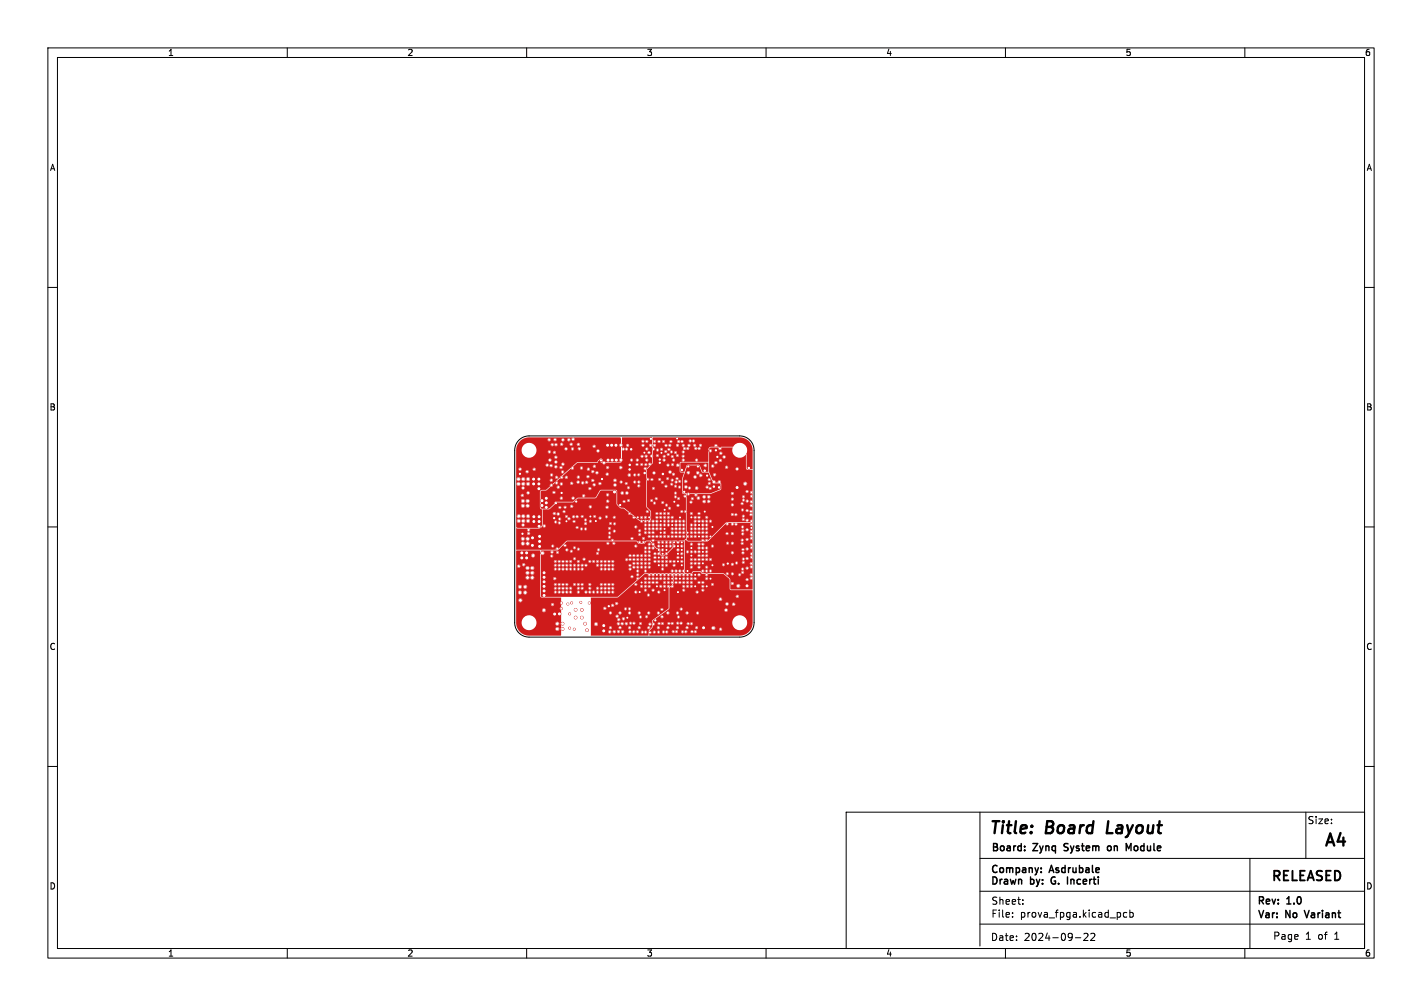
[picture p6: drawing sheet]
<svg xmlns="http://www.w3.org/2000/svg" width="297mm" height="210mm" viewBox="0 0 297 210" stroke-linecap="round" stroke-linejoin="round" font-family="sans-serif">
<defs><g id="words">
<g font-size="3.5">
<text x="206.5" y="174.8">Title:</text>
<text x="218.5" y="174.8">Board</text>
<text x="232.3" y="174.8">Layout</text>
<text x="277.3" y="177.4">A4</text>
</g>
<text font-size="2.8" x="265.3" y="184.5">RELEASED</text>
<g font-size="2.1">
<text x="273" y="172.2">Size:</text>
<text x="207" y="178.1">Board:</text>
<text x="215.9" y="178.1">Zynq</text>
<text x="222.9" y="178.1">System</text>
<text x="232.6" y="178.1">on</text>
<text x="237.1" y="178.1">Module</text>
<text x="206.8" y="183.9">Company:</text>
<text x="207" y="191.8">File:</text>
<text x="207" y="189.1">Sheet:</text>
<text x="213" y="191.8">prova_fpga.kicad_pcb</text>
<text x="262.5" y="189.2">Rev:</text>
<text x="268.9" y="189.2">1.0</text>
<text x="206.9" y="196.6">Date:</text>
<text x="213.9" y="196.6">2024-09-22</text>
<text x="262.6" y="192.1">Var:</text>
<text x="265.8" y="196.4">Page</text>
<text x="268.6" y="192.1">No</text>
<text x="272.6" y="196.4">1</text>
<text x="273.3" y="192.1">Variant</text>
<text x="275.3" y="196.4">of</text>
<text x="278.9" y="196.4">1</text>
</g>
<g font-size="1.8">
<text x="35" y="11.9">1</text>
<text x="85" y="11.9">2</text>
<text x="135" y="11.9">3</text>
<text x="185" y="11.9">4</text>
<text x="235" y="11.9">5</text>
<text x="285" y="11.9">6</text>
<text x="10.3" y="35.9">A</text>
<text x="285.4" y="35.9">A</text>
<text x="10.3" y="85.9">B</text>
<text x="285.3" y="85.9">B</text>
<text x="10.3" y="135.9">C</text>
<text x="285.3" y="135.9">C</text>
<text x="10.3" y="185.9">D</text>
<text x="285.3" y="185.9">D</text>
<text x="35" y="199.9">1</text>
<text x="85" y="199.9">2</text>
<text x="135" y="199.9">3</text>
<text x="185" y="199.9">4</text>
<text x="235" y="199.9">5</text>
<text x="285" y="199.9">6</text>
</g>
</g></defs>
<g fill="none" stroke="#000" stroke-width=".21">
<path d="M10 10h277v190h-277zM12 12h273v186h-273zM60 10v2M110 10v2M160 10v2M210 10v2M260 10v2M10 60h2M285 60h2M108.4 91.9a3 3 0 0 1 2.1-.9h44a3 3 0 0 1 3 3v36a3 3 0 0 1-3 3h-44a3 3 0 0 1-3-3v-36a3 3 0 0 1 .9-2.1zM10 110h2M285 110h2"/>
<path d="M10 160h2M285 160h2M176.7 169.5h108.3v28.5h-108.3zM204.7 169.5v28M204.7 179.2h80.2M261.1 179.2v18.8M272.7 169.5v9.7M60 198v2M110 198v2M160 198v2M204.7 186.1h80.2M204.7 192.9h80.2"/>
<path d="M210 198v2M211.5 191.3v.2M211.5 190.5v.2M213.6 188.6v.2M213.6 187.8v.2M224.6 195.8h1.1M226.4 195l.6-.2 .2 .5-.9 1h.9M227.8 195l.6-.2 .3 .5-1 1h1M235.3 190.5h-.4l-.3 .3 .2 .6h.5M236 190.5h.4l.3 .3-.1 .6h-.6M236 190v1.5M260 198v2"/>
</g>
<path d="M231.5 171.4l-.3 2.5h1.2" fill="none" stroke="#000" stroke-width=".5"/>
<g fill="none" stroke="#000" stroke-width=".3">
<path d="M222.2 177.5l.2 .1M222.3 176.2v.5M231.4 176.7v.7l.2 .2 .4-.2M235.2 177.6v-1.5l.5 1.1 .5-1.1v1.5M208.2 180.8a.6 .6 0 0 0-.7 0 .6 .6 0 0 0-.2 .7l.1 .3M208.8 181.9v-.5l.3-.3 .4 .2 .1 .6M210.2 181.3l.5-.2 .2 .3M210.2 181.1v1M210.9 181.4l.2-.3 .4 .1v.9M210.9 181.4v.7M212.2 181.2h.6l.2 .7M212.2 181.1v1.5"/>
<path d="M213.6 181.2h.6v.9M214.2 181.5l-.6 .1M215 181.3l.2-.2 .3 .1 .1 .9M215 181.1v1M216.2 181.1l.3 1 .4-1M216.6 185l-.1 .1M217.5 181.2v.2M217.7 184.4v.2M217.7 183.6v.2M219.1 182.1l.5-1.5 .5 1.5M219.2 181.7h.8M220.4 183.1a.7 .7 0 0 0-.9 .7 .7 .7 0 0 0 .9 .7l.1-.6h-.3"/>
<path d="M221.1 181.2l-.4-.1-.2 .3 .1 .2 .5 .1v.4h-.6M221.1 184.4v.2M222.5 181.2l-.5-.1-.3 .3 .2 .7h.6M222.5 180.6v1.5M223 183.1v1.5M223.2 181.1v1M223.6 181.1l-.4 .3M223.7 183.6v1M223.7 183.7l.2-.1h.3l.1 1M224.1 181.1l.1 1h.3l.2-.1M224.7 181.1v1M225.5 181.2l.4-.1 .3 .3-.2 .7h-.5"/>
<path d="M225.5 180.6v1.5M225.7 183.6h-.5l-.2 .2 .1 .7h.6M226.2 184.1l.8-.2-.1-.3h-.4l-.3 .2 .1 .7h.6M226.8 181.2h.6l.1 .9M227.5 181.5l-.5 .1-.3 .2 .3 .3h.5M227.6 183.6v1M228 183.6l-.4 .2M228.2 180.6v1.3l.2 .2M228.3 183.6h.6M228.5 183.1v1.2l.4 .3M228.9 181.6l.7-.1-.1-.3-.4-.1-.2 .3 .1 .7h.5M229.4 183.1v.1"/>
<path d="M229.4 183.6v1M272.4 190.1l.5 1.5"/>
</g>
<g fill="#cf1b1b" stroke="#cf1b1b" stroke-width=".21">
<circle cx="155.1" cy="110.8" r=".17"/>
<circle cx="132.4" cy="131.9" r=".18"/>
<circle cx="141.5" cy="130.1" r=".18"/>
<circle cx="131.7" cy="130.1" r=".17"/>
<circle cx="145.2" cy="110.4" r=".17"/>
<circle cx="141.1" cy="94.5" r=".17"/>
<circle cx="146" cy="114.4" r=".17"/>
<circle cx="151.9" cy="109.4" r=".17"/>
<circle cx="133.6" cy="123.6" r=".17"/>
<circle cx="131" cy="129" r=".15"/>
<circle cx="126.1" cy="130.6" r=".27"/>
<circle cx="140.4" cy="120.8" r=".17"/>
<circle cx="137.2" cy="120" r=".17"/>
<circle cx="134" cy="121.6" r=".17"/>
<circle cx="127.1" cy="126.6" r=".2"/>
<circle cx="138.8" cy="123.2" r=".18"/>
<circle cx="137.2" cy="122.4" r=".17"/>
<circle cx="134.8" cy="119.2" r=".18"/>
<circle cx="126.1" cy="131.7" r=".28"/>
<circle cx="157" cy="102.8" r=".18"/>
<circle cx="146.8" cy="109.6" r=".17"/>
<circle cx="147.6" cy="120.8" r=".18"/>
<circle cx="156.9" cy="105.6" r=".17"/>
<circle cx="156.9" cy="106.8" r=".17"/>
<circle cx="133.1" cy="97" r=".18"/>
<circle cx="131.3" cy="104.5" r=".17"/>
<circle cx="134.8" cy="109.6" r=".17"/>
<circle cx="147.6" cy="109.6" r=".18"/>
<circle cx="149.5" cy="96.6" r=".2"/>
<circle cx="145.2" cy="108.8" r=".18"/>
<circle cx="136.4" cy="121.6" r=".17"/>
<circle cx="155" cy="113.5" r=".17"/>
<circle cx="134.8" cy="108.8" r=".18"/>
<circle cx="134" cy="97" r=".17"/>
<circle cx="115.1" cy="97.2" r=".2"/>
<circle cx="135.1" cy="93.7" r=".17"/>
<circle cx="139" cy="94.3" r=".17"/>
<circle cx="139.6" cy="107.2" r=".17"/>
<circle cx="126.9" cy="103.3" r=".2"/>
<circle cx="141.2" cy="121.6" r=".17"/>
<circle cx="156.9" cy="109.5" r=".18"/>
<circle cx="148.2" cy="100.9" r=".17"/>
<circle cx="131.5" cy="107.2" r=".17"/>
<circle cx="135" cy="95.2" r=".15"/>
<circle cx="147.7" cy="101.7" r=".17"/>
<circle cx="138.8" cy="108" r=".17"/>
<circle cx="123.8" cy="98.5" r=".2"/>
<circle cx="137.8" cy="100.1" r=".17"/>
<circle cx="138.4" cy="104.9" r=".17"/>
<circle cx="138" cy="107.2" r=".17"/>
<circle cx="139.7" cy="93.8" r=".18"/>
<circle cx="136.4" cy="110.4" r=".17"/>
<circle cx="142" cy="109.6" r=".18"/>
<circle cx="140.2" cy="94.3" r=".17"/>
<circle cx="156.9" cy="104.8" r=".17"/>
<circle cx="146.8" cy="110.4" r=".17"/>
<circle cx="146" cy="120" r=".17"/>
<circle cx="142.7" cy="94.4" r=".17"/>
<circle cx="143.6" cy="112" r=".17"/>
<circle cx="139.6" cy="122.4" r=".17"/>
<circle cx="119.4" cy="100.9" r=".2"/>
<circle cx="138.6" cy="92.2" r=".17"/>
<circle cx="137.2" cy="108.8" r=".18"/>
<circle cx="148.1" cy="100.1" r=".17"/>
<circle cx="138" cy="108" r=".17"/>
<circle cx="140.1" cy="92.2" r=".18"/>
<circle cx="139.9" cy="93" r=".15"/>
<circle cx="142.8" cy="109.6" r=".17"/>
<circle cx="156.9" cy="108.8" r=".18"/>
<circle cx="147.6" cy="112.8" r=".17"/>
<circle cx="147.6" cy="116.8" r=".17"/>
<circle cx="136.8" cy="115.6" r=".17"/>
<circle cx="136.8" cy="116.4" r=".17"/>
<circle cx="116" cy="118" r=".17"/>
<circle cx="133.6" cy="110.8" r=".18"/>
<circle cx="133.2" cy="116.8" r=".17"/>
<circle cx="120.8" cy="118.8" r=".17"/>
<circle cx="143.2" cy="131.9" r=".18"/>
<circle cx="155.2" cy="114.7" r=".17"/>
<circle cx="148.4" cy="119.2" r=".18"/>
<circle cx="138.2" cy="127.2" r=".18"/>
<circle cx="139.6" cy="120.8" r=".17"/>
<circle cx="121.6" cy="122" r=".17"/>
<circle cx="134" cy="116" r=".17"/>
<circle cx="134.8" cy="116.8" r=".17"/>
<circle cx="120.8" cy="122" r=".17"/>
<circle cx="135.6" cy="117.6" r=".17"/>
<circle cx="138.6" cy="131.9" r=".17"/>
<circle cx="157" cy="113.6" r=".17"/>
<circle cx="156.9" cy="112.4" r=".17"/>
<circle cx="134" cy="108" r=".17"/>
<circle cx="136.1" cy="95.2" r=".15"/>
<circle cx="135.7" cy="96.9" r=".2"/>
<circle cx="135.6" cy="111.2" r=".17"/>
<circle cx="144.4" cy="108" r=".17"/>
<circle cx="146" cy="109.6" r=".17"/>
<circle cx="146" cy="112" r=".17"/>
<circle cx="149.8" cy="95.4" r=".2"/>
<circle cx="147.2" cy="106.8" r=".18"/>
<circle cx="149.5" cy="94" r=".2"/>
<circle cx="154" cy="101.8" r=".27"/>
<circle cx="148.4" cy="112" r=".17"/>
<circle cx="148.8" cy="110" r=".17"/>
<circle cx="143.6" cy="111.2" r=".17"/>
<circle cx="139.5" cy="97.1" r=".18"/>
<circle cx="139.9" cy="106.1" r=".17"/>
<circle cx="140.4" cy="111.2" r=".17"/>
<circle cx="141.2" cy="111.2" r=".17"/>
<circle cx="138.7" cy="95.3" r=".18"/>
<circle cx="139.6" cy="94.9" r=".17"/>
<circle cx="142.8" cy="111.2" r=".17"/>
<circle cx="144.5" cy="131.9" r=".17"/>
<circle cx="155.1" cy="118.8" r=".17"/>
<circle cx="141.3" cy="131.9" r=".17"/>
<circle cx="136.4" cy="120.8" r=".17"/>
<circle cx="144.4" cy="114.4" r=".17"/>
<circle cx="152" cy="117.7" r=".2"/>
<circle cx="148.8" cy="118" r=".17"/>
<circle cx="156" cy="122.3" r=".28"/>
<circle cx="143.6" cy="119.2" r=".18"/>
<circle cx="156.9" cy="110.2" r=".18"/>
<circle cx="146.8" cy="117.6" r=".17"/>
<circle cx="146.8" cy="115.2" r=".17"/>
<circle cx="144.4" cy="116" r=".17"/>
<circle cx="147.6" cy="122.4" r=".18"/>
<circle cx="136.9" cy="129.5" r=".2"/>
<circle cx="148.4" cy="120.8" r=".17"/>
<circle cx="141.6" cy="123.6" r=".17"/>
<circle cx="147" cy="131.1" r=".28"/>
<circle cx="142" cy="120.8" r=".17"/>
<circle cx="145.2" cy="120" r=".17"/>
<circle cx="145.2" cy="122.4" r=".17"/>
<circle cx="142" cy="112" r=".17"/>
<circle cx="140.5" cy="97" r=".17"/>
<circle cx="119.4" cy="125.9" r=".2"/>
<circle cx="136.4" cy="112" r=".17"/>
<circle cx="136.8" cy="117.2" r=".17"/>
<circle cx="119.2" cy="122.8" r=".17"/>
<circle cx="122" cy="116.7" r=".17"/>
<circle cx="155.2" cy="117.4" r=".17"/>
<circle cx="139.6" cy="112" r=".17"/>
<circle cx="120" cy="118" r=".17"/>
<circle cx="134.8" cy="118.4" r=".17"/>
<circle cx="147.6" cy="112" r=".18"/>
<circle cx="138.4" cy="130.2" r=".18"/>
<circle cx="155.2" cy="116.7" r=".18"/>
<circle cx="147.6" cy="111.2" r=".18"/>
<circle cx="136.5" cy="130.3" r=".17"/>
<circle cx="157" cy="115.6" r=".17"/>
<circle cx="143.6" cy="122.4" r=".17"/>
<circle cx="156.9" cy="117.6" r=".17"/>
<circle cx="126.1" cy="96.6" r=".2"/>
<circle cx="122.9" cy="98" r=".2"/>
<circle cx="116.1" cy="96.5" r=".2"/>
<circle cx="135.9" cy="93" r=".15"/>
<circle cx="156.9" cy="120" r=".17"/>
<circle cx="121.6" cy="118.8" r=".17"/>
<circle cx="118.4" cy="118.8" r=".18"/>
<circle cx="120" cy="116.6" r=".17"/>
<circle cx="134.8" cy="116" r=".17"/>
<circle cx="117.6" cy="122" r=".17"/>
<circle cx="124.8" cy="115.5" r=".17"/>
<circle cx="134.8" cy="114.4" r=".17"/>
<circle cx="127.9" cy="112.8" r=".17"/>
<circle cx="117.6" cy="118.8" r=".17"/>
<circle cx="120.8" cy="114.6" r=".17"/>
<circle cx="118.4" cy="118" r=".18"/>
<circle cx="135.6" cy="114.4" r=".17"/>
<circle cx="117.6" cy="122.8" r=".17"/>
<circle cx="127" cy="113.4" r=".17"/>
<circle cx="119.3" cy="115.1" r=".18"/>
<circle cx="117.6" cy="118" r=".17"/>
<circle cx="116.8" cy="122.8" r=".17"/>
<circle cx="125.3" cy="108.1" r=".18"/>
<circle cx="136.4" cy="112.8" r=".17"/>
<circle cx="128.3" cy="110.9" r=".17"/>
<circle cx="116.8" cy="118" r=".17"/>
<circle cx="135.6" cy="113.6" r=".17"/>
<circle cx="116" cy="122.8" r=".17"/>
<circle cx="118" cy="113.9" r=".18"/>
<circle cx="116.4" cy="115.3" r=".18"/>
<circle cx="116.8" cy="118.8" r=".17"/>
<circle cx="120" cy="122" r=".17"/>
<circle cx="127.3" cy="112.1" r=".17"/>
<circle cx="133.6" cy="113.2" r=".17"/>
<circle cx="128.3" cy="108" r=".17"/>
<circle cx="116.8" cy="122" r=".17"/>
<circle cx="134.8" cy="111.2" r=".17"/>
<circle cx="134.4" cy="112.4" r=".17"/>
<circle cx="127.3" cy="110.3" r=".17"/>
<circle cx="118.4" cy="122" r=".18"/>
<circle cx="146" cy="118.4" r=".17"/>
<circle cx="151.9" cy="119.8" r=".17"/>
<circle cx="116" cy="118.8" r=".17"/>
<circle cx="115.5" cy="114" r=".17"/>
<circle cx="140.4" cy="130.1" r=".17"/>
<circle cx="150.5" cy="96.1" r=".2"/>
<circle cx="144.4" cy="109.6" r=".17"/>
<circle cx="157" cy="116.3" r=".18"/>
<circle cx="155" cy="105.1" r=".18"/>
<circle cx="146" cy="113.6" r=".17"/>
<circle cx="157" cy="114.4" r=".17"/>
<circle cx="146" cy="111.2" r=".17"/>
<circle cx="150.5" cy="94.6" r=".2"/>
<circle cx="156.9" cy="118.4" r=".17"/>
<circle cx="135.8" cy="130.3" r=".17"/>
<circle cx="145.2" cy="131.9" r=".17"/>
<circle cx="146" cy="117.6" r=".17"/>
<circle cx="142.8" cy="122.4" r=".17"/>
<circle cx="146.8" cy="111.2" r=".17"/>
<circle cx="156.9" cy="107.5" r=".17"/>
<circle cx="146.8" cy="121.6" r=".17"/>
<circle cx="155.2" cy="115.4" r=".18"/>
<circle cx="147.6" cy="120" r=".18"/>
<circle cx="116.3" cy="100.8" r=".2"/>
<circle cx="124.1" cy="101.2" r=".2"/>
<circle cx="134.1" cy="95.2" r=".15"/>
<circle cx="130.3" cy="104.7" r=".17"/>
<circle cx="136.4" cy="111.2" r=".17"/>
<circle cx="134.8" cy="108" r=".17"/>
<circle cx="134.9" cy="97" r=".17"/>
<circle cx="154.5" cy="120" r=".18"/>
<circle cx="144.4" cy="115.2" r=".17"/>
<circle cx="153.9" cy="117.5" r=".17"/>
<circle cx="146.8" cy="119.2" r=".18"/>
<circle cx="156.9" cy="120.7" r=".17"/>
<circle cx="155.2" cy="107.8" r=".18"/>
<circle cx="137.7" cy="130.2" r=".17"/>
<circle cx="142.8" cy="120" r=".17"/>
<circle cx="142.3" cy="127.2" r=".17"/>
<circle cx="143.6" cy="121.6" r=".17"/>
<circle cx="132.4" cy="130.1" r=".17"/>
<circle cx="145.2" cy="120.8" r=".17"/>
<circle cx="144.4" cy="117.6" r=".17"/>
<circle cx="155.1" cy="106.5" r=".17"/>
<circle cx="151.1" cy="117.9" r=".17"/>
<circle cx="144.4" cy="116.8" r=".17"/>
<circle cx="157" cy="103.6" r=".18"/>
<circle cx="146" cy="110.4" r=".17"/>
<circle cx="148.4" cy="94.1" r=".2"/>
<circle cx="139.7" cy="130.1" r=".17"/>
<circle cx="145.2" cy="117.6" r=".17"/>
<circle cx="153.7" cy="107.5" r=".17"/>
<circle cx="156.9" cy="110.9" r=".17"/>
<circle cx="145.2" cy="115.2" r=".17"/>
<circle cx="155" cy="112.8" r=".17"/>
<circle cx="142.8" cy="121.6" r=".17"/>
<circle cx="156.9" cy="111.6" r=".17"/>
<circle cx="146.8" cy="112" r=".17"/>
<circle cx="155.2" cy="108.5" r=".17"/>
<circle cx="140.6" cy="131.9" r=".17"/>
<circle cx="142.7" cy="95.2" r=".17"/>
<circle cx="144.4" cy="111.2" r=".17"/>
<circle cx="139.3" cy="131.9" r=".17"/>
<circle cx="142.2" cy="130.1" r=".18"/>
<circle cx="147.6" cy="119.2" r=".18"/>
<circle cx="146" cy="116.8" r=".17"/>
<circle cx="153.7" cy="109.4" r=".17"/>
<circle cx="141.2" cy="120.8" r=".17"/>
<circle cx="155.1" cy="119.5" r=".18"/>
<circle cx="108.6" cy="98.9" r=".2"/>
<circle cx="112.6" cy="100" r=".27"/>
<circle cx="112.6" cy="109.9" r=".28"/>
<circle cx="127.8" cy="96" r=".27"/>
<circle cx="115.8" cy="128.2" r=".28"/>
<circle cx="116.9" cy="128.1" r=".27"/>
<circle cx="109" cy="115.4" r=".27"/>
<circle cx="112.6" cy="102" r=".27"/>
<circle cx="111.5" cy="108.9" r=".27"/>
<circle cx="111.5" cy="100" r=".27"/>
<circle cx="110" cy="115.4" r=".27"/>
<circle cx="127" cy="96" r=".27"/>
<circle cx="111.5" cy="107.9" r=".27"/>
<circle cx="112.6" cy="107.9" r=".28"/>
<circle cx="128.6" cy="93" r=".28"/>
<circle cx="127.8" cy="93" r=".28"/>
<circle cx="109" cy="116.5" r=".27"/>
<circle cx="126.9" cy="93" r=".28"/>
<circle cx="112.6" cy="101" r=".27"/>
<circle cx="112.6" cy="108.9" r=".28"/>
<circle cx="128.7" cy="96" r=".27"/>
<circle cx="110" cy="116.5" r=".27"/>
<circle cx="111.5" cy="101" r=".27"/>
<circle cx="151.8" cy="97.6" r=".2"/>
<circle cx="133.4" cy="101.4" r=".17"/>
<circle cx="138" cy="110.4" r=".17"/>
<circle cx="142" cy="110.4" r=".17"/>
<circle cx="135.3" cy="100.1" r=".17"/>
<circle cx="133.4" cy="99.1" r=".17"/>
<circle cx="124.1" cy="97.3" r=".2"/>
<circle cx="142" cy="111.2" r=".17"/>
<circle cx="129.7" cy="100.6" r=".18"/>
<circle cx="136.5" cy="101.9" r=".17"/>
<circle cx="142.8" cy="110.4" r=".17"/>
<circle cx="137.2" cy="109.6" r=".18"/>
<circle cx="131.2" cy="101.8" r=".17"/>
<circle cx="141.2" cy="119.2" r=".17"/>
<circle cx="150.5" cy="125.1" r=".22"/>
<circle cx="143.8" cy="97.4" r=".2"/>
<circle cx="150.2" cy="101.7" r=".22"/>
<circle cx="149.1" cy="101.6" r=".23"/>
<circle cx="142.9" cy="102.7" r=".2"/>
<circle cx="145.8" cy="97.4" r=".2"/>
<circle cx="147.7" cy="99.3" r=".2"/>
<circle cx="150.5" cy="131.4" r=".2"/>
<circle cx="142.8" cy="119.2" r=".18"/>
<circle cx="145.9" cy="104" r=".22"/>
<circle cx="142.4" cy="98.1" r=".23"/>
<circle cx="147.2" cy="98.3" r=".22"/>
<circle cx="139.6" cy="109.6" r=".17"/>
<circle cx="141.7" cy="104.1" r=".17"/>
<circle cx="141.1" cy="102.9" r=".17"/>
<circle cx="137.2" cy="107.2" r=".17"/>
<circle cx="141.2" cy="110.4" r=".17"/>
<circle cx="143.8" cy="103.1" r=".17"/>
<circle cx="143.1" cy="103.6" r=".17"/>
<circle cx="141.6" cy="105.5" r=".15"/>
<circle cx="145.4" cy="103.3" r=".18"/>
<circle cx="142.4" cy="106.8" r=".18"/>
<circle cx="136.4" cy="108.8" r=".18"/>
<circle cx="144.6" cy="104.1" r=".17"/>
<circle cx="139.4" cy="99.9" r=".18"/>
<circle cx="140.4" cy="108" r=".17"/>
<circle cx="144.4" cy="107.2" r=".17"/>
<circle cx="148.3" cy="102" r=".18"/>
<circle cx="149.2" cy="99.1" r=".2"/>
<circle cx="115.2" cy="116.1" r=".17"/>
<circle cx="116" cy="122" r=".17"/>
<circle cx="136.4" cy="114.4" r=".17"/>
<circle cx="119.2" cy="118" r=".17"/>
<circle cx="140.4" cy="100.2" r=".17"/>
<circle cx="136.1" cy="104.5" r=".17"/>
<circle cx="139.2" cy="105.5" r=".17"/>
<circle cx="138.8" cy="108.8" r=".18"/>
<circle cx="140.7" cy="99" r=".15"/>
<circle cx="141.7" cy="92.2" r=".15"/>
<circle cx="142.4" cy="92.2" r=".15"/>
<circle cx="144.1" cy="92" r=".15"/>
<circle cx="145.3" cy="93.6" r=".15"/>
<circle cx="143" cy="93.6" r=".15"/>
<circle cx="146" cy="93.6" r=".15"/>
<circle cx="143.7" cy="93.6" r=".15"/>
<circle cx="138.8" cy="109.6" r=".17"/>
<circle cx="141.9" cy="100.5" r=".17"/>
<circle cx="141.9" cy="101.7" r=".17"/>
<circle cx="140.4" cy="110.4" r=".17"/>
<circle cx="144.8" cy="92" r=".15"/>
<circle cx="138.3" cy="100.7" r=".17"/>
<circle cx="135.6" cy="108.8" r=".18"/>
<circle cx="138" cy="109.6" r=".17"/>
<circle cx="141.1" cy="101.5" r=".17"/>
<circle cx="109.4" cy="117.9" r=".2"/>
<circle cx="116.1" cy="95.5" r=".2"/>
<circle cx="114.7" cy="94.3" r=".2"/>
<circle cx="108.4" cy="118.2" r=".2"/>
<circle cx="113.7" cy="109.8" r=".2"/>
<circle cx="114.9" cy="96" r=".2"/>
<circle cx="117.3" cy="92.7" r=".2"/>
<circle cx="109.3" cy="109.6" r=".2"/>
<circle cx="109.3" cy="101.9" r=".2"/>
<circle cx="115.8" cy="94.5" r=".2"/>
<circle cx="116.1" cy="97.5" r=".2"/>
<circle cx="119.9" cy="131.4" r=".2"/>
<circle cx="119" cy="128.1" r=".2"/>
<circle cx="114.3" cy="97.1" r=".2"/>
<circle cx="118" cy="105.9" r=".17"/>
<circle cx="138.8" cy="107.2" r=".17"/>
<circle cx="122.3" cy="108.5" r=".17"/>
<circle cx="116.6" cy="107.3" r=".2"/>
<circle cx="141.2" cy="108.8" r=".17"/>
<circle cx="142" cy="108.8" r=".18"/>
<circle cx="116.1" cy="109" r=".17"/>
<circle cx="116.9" cy="108.4" r=".17"/>
<circle cx="141.2" cy="109.6" r=".17"/>
<circle cx="139.6" cy="108" r=".17"/>
<circle cx="117.8" cy="106.8" r=".17"/>
<circle cx="118.3" cy="99.6" r=".2"/>
<circle cx="121.6" cy="107.8" r=".17"/>
<circle cx="139.6" cy="108.8" r=".18"/>
<circle cx="122.3" cy="109.3" r=".15"/>
<circle cx="115.7" cy="102.8" r=".2"/>
<circle cx="135.6" cy="115.2" r=".17"/>
<circle cx="118.4" cy="122.8" r=".18"/>
<circle cx="127.5" cy="109.3" r=".17"/>
<circle cx="126.9" cy="104.6" r=".2"/>
<circle cx="135.6" cy="116" r=".17"/>
<circle cx="119.2" cy="118.8" r=".17"/>
<circle cx="134" cy="118.4" r=".17"/>
<circle cx="120" cy="118.8" r=".17"/>
<circle cx="120.8" cy="117.2" r=".17"/>
<circle cx="134.8" cy="117.6" r=".17"/>
<circle cx="133.2" cy="120.8" r=".18"/>
<circle cx="120.8" cy="123.6" r=".17"/>
<circle cx="126.8" cy="105.9" r=".2"/>
<circle cx="135.6" cy="110.4" r=".17"/>
<circle cx="119.7" cy="104" r=".2"/>
<circle cx="131.6" cy="116" r=".17"/>
<circle cx="128" cy="118" r=".17"/>
<circle cx="132.4" cy="116.8" r=".17"/>
<circle cx="126.4" cy="122" r=".18"/>
<circle cx="132.4" cy="116" r=".17"/>
<circle cx="126.4" cy="118" r=".18"/>
<circle cx="128" cy="122" r=".17"/>
<circle cx="131.6" cy="118" r=".18"/>
<circle cx="128" cy="118.8" r=".17"/>
<circle cx="133.2" cy="119.2" r=".18"/>
<circle cx="134" cy="116.8" r=".17"/>
<circle cx="126.4" cy="118.8" r=".18"/>
<circle cx="131.6" cy="118.8" r=".17"/>
<circle cx="127.2" cy="122.8" r=".17"/>
<circle cx="127.2" cy="122" r=".17"/>
<circle cx="132.4" cy="117.6" r=".17"/>
<circle cx="130.9" cy="116.8" r=".17"/>
<circle cx="125.6" cy="118.8" r=".17"/>
<circle cx="145.2" cy="116.8" r=".17"/>
<circle cx="152" cy="113.4" r=".17"/>
<circle cx="145.2" cy="111.2" r=".17"/>
<circle cx="141.5" cy="95.1" r=".18"/>
<circle cx="133.8" cy="130.2" r=".17"/>
<circle cx="140.4" cy="120" r=".17"/>
<circle cx="142.5" cy="131.9" r=".18"/>
<circle cx="140.4" cy="95.3" r=".17"/>
<circle cx="144.4" cy="110.4" r=".17"/>
<circle cx="140.4" cy="122.4" r=".17"/>
<circle cx="133.1" cy="131.9" r=".17"/>
<circle cx="155.1" cy="111.5" r=".17"/>
<circle cx="125.6" cy="122" r=".17"/>
<circle cx="133.2" cy="118.4" r=".18"/>
<circle cx="120.8" cy="92.8" r=".2"/>
<circle cx="140.4" cy="119.2" r=".18"/>
<circle cx="117.3" cy="99.7" r=".2"/>
<circle cx="115.4" cy="126.2" r=".2"/>
<circle cx="123.1" cy="125.9" r=".2"/>
<circle cx="119.7" cy="91.7" r=".2"/>
<circle cx="130.2" cy="93.8" r=".15"/>
<circle cx="137.3" cy="94" r=".17"/>
<circle cx="116.3" cy="99.6" r=".2"/>
<circle cx="135.1" cy="92.1" r=".17"/>
<circle cx="137.3" cy="95.1" r=".17"/>
<circle cx="122.8" cy="99.5" r=".2"/>
<circle cx="130.9" cy="93.8" r=".15"/>
<circle cx="136.4" cy="93.8" r=".17"/>
<circle cx="115.2" cy="99.2" r=".2"/>
<circle cx="124.7" cy="98.7" r=".2"/>
<circle cx="135.6" cy="109.6" r=".17"/>
<circle cx="118.8" cy="91.8" r=".2"/>
<circle cx="138.2" cy="93.8" r=".18"/>
<circle cx="121.7" cy="100.8" r=".2"/>
<circle cx="134.6" cy="94.5" r=".15"/>
<circle cx="114.1" cy="105.9" r=".28"/>
<circle cx="133.2" cy="108" r=".18"/>
<circle cx="131.5" cy="98" r=".22"/>
<circle cx="131.8" cy="93.8" r=".22"/>
<circle cx="135.9" cy="91.6" r=".2"/>
<circle cx="135.6" cy="108" r=".17"/>
<circle cx="121.5" cy="110.4" r=".18"/>
<circle cx="153.2" cy="126.2" r=".22"/>
<circle cx="131.5" cy="97.1" r=".22"/>
<circle cx="113.2" cy="105.5" r=".27"/>
<circle cx="118.8" cy="108.3" r=".15"/>
<circle cx="125.7" cy="100" r=".2"/>
<circle cx="114.1" cy="104" r=".27"/>
<circle cx="134.6" cy="98.8" r=".22"/>
<circle cx="114.1" cy="105" r=".27"/>
<circle cx="129.5" cy="105.4" r=".2"/>
<circle cx="117.3" cy="102.9" r=".2"/>
<circle cx="147.1" cy="104.7" r=".2"/>
<circle cx="151.6" cy="127.4" r=".22"/>
<circle cx="113.2" cy="104.5" r=".27"/>
<circle cx="140.8" cy="118" r=".17"/>
<circle cx="109.1" cy="103.4" r=".2"/>
<circle cx="119.8" cy="107.9" r=".15"/>
<circle cx="125.5" cy="96.1" r=".2"/>
<circle cx="147.1" cy="103.7" r=".2"/>
<circle cx="142" cy="108" r=".17"/>
<circle cx="138.8" cy="106.4" r=".17"/>
<circle cx="111.2" cy="113.9" r=".27"/>
<circle cx="140.8" cy="104.7" r=".15"/>
<circle cx="112.7" cy="112" r=".27"/>
<circle cx="138" cy="108.8" r=".18"/>
<circle cx="138.8" cy="110.4" r=".17"/>
<circle cx="128.4" cy="100.3" r=".22"/>
<circle cx="109.1" cy="111.4" r=".2"/>
<circle cx="140" cy="117.2" r=".17"/>
<circle cx="138.4" cy="114" r=".17"/>
<circle cx="130.9" cy="102.9" r=".22"/>
<circle cx="116.1" cy="105" r=".2"/>
<circle cx="139.2" cy="114.8" r=".17"/>
<circle cx="123.3" cy="107.8" r=".18"/>
<circle cx="138.4" cy="118.8" r=".17"/>
<circle cx="140.4" cy="109.6" r=".17"/>
<circle cx="118.3" cy="108.8" r=".18"/>
<circle cx="124.5" cy="108.8" r=".17"/>
<circle cx="111.2" cy="112.3" r=".27"/>
<circle cx="137.8" cy="95.9" r=".2"/>
<circle cx="138.4" cy="115.6" r=".17"/>
<circle cx="115.7" cy="108.2" r=".2"/>
<circle cx="138" cy="111.2" r=".17"/>
<circle cx="112.7" cy="114.1" r=".27"/>
<circle cx="156.4" cy="97.7" r=".22"/>
<circle cx="138.1" cy="94.5" r=".15"/>
<circle cx="138.4" cy="117.2" r=".17"/>
<circle cx="120.3" cy="104.7" r=".2"/>
<circle cx="139.2" cy="116.4" r=".17"/>
<circle cx="112.7" cy="113" r=".27"/>
<circle cx="139.2" cy="118" r=".17"/>
<circle cx="137.8" cy="96.6" r=".2"/>
<circle cx="141.4" cy="91.5" r=".15"/>
<circle cx="138.5" cy="99" r=".23"/>
<circle cx="128.3" cy="102.7" r=".27"/>
<circle cx="142.4" cy="118" r=".17"/>
<circle cx="137.6" cy="114.8" r=".17"/>
<circle cx="137.6" cy="116.4" r=".17"/>
<circle cx="137.6" cy="113.2" r=".17"/>
<circle cx="140.8" cy="113.2" r=".17"/>
<circle cx="113.6" cy="123.4" r=".27"/>
<circle cx="138" cy="112" r=".17"/>
<circle cx="113.6" cy="124.3" r=".27"/>
<circle cx="140.4" cy="112" r=".17"/>
<circle cx="139.2" cy="113.2" r=".17"/>
<circle cx="142.4" cy="114.8" r=".17"/>
<circle cx="141.6" cy="114" r=".17"/>
<circle cx="141.6" cy="115.6" r=".17"/>
<circle cx="113.6" cy="120.5" r=".28"/>
<circle cx="113.6" cy="122.4" r=".27"/>
<circle cx="113.6" cy="121.5" r=".28"/>
<circle cx="113.6" cy="119.6" r=".28"/>
<circle cx="137.6" cy="118" r=".17"/>
<circle cx="142.4" cy="116.4" r=".17"/>
<circle cx="115.2" cy="101.3" r=".2"/>
<circle cx="141.6" cy="117.2" r=".17"/>
<circle cx="142.4" cy="113.2" r=".17"/>
<circle cx="116.8" cy="117.2" r=".17"/>
<circle cx="116.8" cy="123.6" r=".17"/>
<circle cx="118.4" cy="123.6" r=".18"/>
<circle cx="119" cy="131.1" r=".2"/>
<circle cx="136.4" cy="113.6" r=".17"/>
<circle cx="117.3" cy="127" r=".2"/>
<circle cx="127.2" cy="118" r=".17"/>
<circle cx="120.2" cy="128.9" r=".28"/>
<circle cx="121.5" cy="128.9" r=".28"/>
<circle cx="122.4" cy="123.6" r=".18"/>
<circle cx="134.8" cy="110.4" r=".17"/>
<circle cx="134.4" cy="113.2" r=".17"/>
<circle cx="133.2" cy="117.6" r=".18"/>
<circle cx="135.6" cy="116.8" r=".17"/>
<circle cx="121.5" cy="127.3" r=".27"/>
<circle cx="125.6" cy="118" r=".17"/>
<circle cx="133.2" cy="116" r=".18"/>
<circle cx="120.8" cy="118" r=".17"/>
<circle cx="128" cy="117.2" r=".17"/>
<circle cx="126.4" cy="117.2" r=".18"/>
<circle cx="132" cy="120.4" r=".17"/>
<circle cx="123.2" cy="122" r=".17"/>
<circle cx="120.2" cy="127.3" r=".27"/>
<circle cx="124.8" cy="123.6" r=".17"/>
<circle cx="116.6" cy="101.7" r=".2"/>
<circle cx="118.4" cy="117.2" r=".18"/>
<circle cx="122.4" cy="118" r=".18"/>
<circle cx="128" cy="122.8" r=".17"/>
<circle cx="125.6" cy="123.6" r=".17"/>
<circle cx="120.8" cy="122.8" r=".17"/>
<circle cx="132.8" cy="110" r=".17"/>
<circle cx="124" cy="117.2" r=".17"/>
<circle cx="132" cy="112.4" r=".17"/>
<circle cx="126.4" cy="123.6" r=".18"/>
<circle cx="134.3" cy="92.1" r=".17"/>
<circle cx="136.7" cy="92.1" r=".18"/>
<circle cx="120.8" cy="99.6" r=".2"/>
<circle cx="120.7" cy="100.6" r=".2"/>
<circle cx="141.4" cy="99.9" r=".17"/>
<circle cx="136.7" cy="105" r=".17"/>
<circle cx="126.8" cy="99" r=".2"/>
<circle cx="122.5" cy="100.7" r=".2"/>
<circle cx="115.3" cy="92.8" r=".2"/>
<circle cx="116.1" cy="92.8" r=".2"/>
<circle cx="124.9" cy="94.1" r=".2"/>
<circle cx="146.8" cy="113.6" r=".17"/>
<circle cx="147.6" cy="114.4" r=".18"/>
<circle cx="138.8" cy="122.4" r=".17"/>
<circle cx="138" cy="122.4" r=".17"/>
<circle cx="134.8" cy="122.4" r=".17"/>
<circle cx="135.6" cy="122.4" r=".17"/>
<circle cx="155.3" cy="103.7" r=".17"/>
<circle cx="147.6" cy="108.8" r=".18"/>
<circle cx="146.8" cy="123.2" r=".18"/>
<circle cx="134.2" cy="131.9" r=".17"/>
<circle cx="144.4" cy="121.6" r=".17"/>
<circle cx="146.8" cy="122.4" r=".17"/>
<circle cx="147.6" cy="116" r=".18"/>
<circle cx="147.6" cy="108" r=".18"/>
<circle cx="144.4" cy="122.4" r=".17"/>
<circle cx="145.2" cy="108" r=".17"/>
<circle cx="146.8" cy="116" r=".17"/>
<circle cx="146" cy="108" r=".17"/>
<circle cx="134.9" cy="131.9" r=".17"/>
<circle cx="146" cy="108.8" r=".18"/>
<circle cx="151.9" cy="111.4" r=".17"/>
<circle cx="146" cy="115.2" r=".17"/>
<circle cx="146.8" cy="116.8" r=".17"/>
<circle cx="144.4" cy="130.2" r=".17"/>
<circle cx="155.3" cy="104.4" r=".17"/>
<circle cx="143.7" cy="130.2" r=".17"/>
<circle cx="146.8" cy="114.4" r=".17"/>
<circle cx="146.8" cy="108.8" r=".18"/>
<circle cx="147.6" cy="115.2" r=".18"/>
<circle cx="131.5" cy="127.1" r=".17"/>
<circle cx="136.4" cy="120" r=".17"/>
<circle cx="154" cy="124.5" r=".2"/>
<circle cx="119.3" cy="92.7" r=".2"/>
<circle cx="150.4" cy="93.6" r=".2"/>
<circle cx="145.2" cy="112" r=".17"/>
<circle cx="137.6" cy="92.2" r=".17"/>
<circle cx="117.6" cy="91.8" r=".2"/>
<circle cx="133.4" cy="100.6" r=".17"/>
<circle cx="126.4" cy="122.8" r=".18"/>
<circle cx="132.4" cy="118.4" r=".17"/>
<circle cx="143.8" cy="98.7" r=".23"/>
<circle cx="125.6" cy="122.8" r=".17"/>
<circle cx="135.5" cy="128" r=".15"/>
<circle cx="124.2" cy="107.8" r=".18"/>
<circle cx="134.3" cy="93" r=".15"/>
<circle cx="137.2" cy="112" r=".17"/>
<circle cx="151.2" cy="95.4" r=".2"/>
<circle cx="145.6" cy="123.6" r=".18"/>
<circle cx="133.5" cy="131" r=".15"/>
<circle cx="133.5" cy="128" r=".15"/>
<circle cx="124" cy="123.6" r=".17"/>
<circle cx="144.4" cy="118.4" r=".17"/>
<circle cx="149.1" cy="100.6" r=".23"/>
<circle cx="122.2" cy="130.2" r=".27"/>
<circle cx="139.5" cy="131" r=".15"/>
<circle cx="138.4" cy="118" r=".17"/>
<circle cx="117.3" cy="125.9" r=".2"/>
<circle cx="127.2" cy="118.8" r=".17"/>
<circle cx="141.6" cy="113.2" r=".17"/>
<circle cx="123.8" cy="100.3" r=".2"/>
<circle cx="108.3" cy="101" r=".27"/>
<circle cx="124.5" cy="130.3" r=".28"/>
<circle cx="110.2" cy="120.6" r=".27"/>
<circle cx="109.3" cy="107.8" r=".27"/>
<circle cx="109.2" cy="105.6" r=".28"/>
<circle cx="113.6" cy="127.4" r=".27"/>
<circle cx="111.3" cy="116" r=".27"/>
<circle cx="142.8" cy="123.2" r=".18"/>
<circle cx="127.3" cy="111.3" r=".17"/>
<circle cx="111.6" cy="98" r=".2"/>
<circle cx="109.3" cy="101" r=".28"/>
<circle cx="132.8" cy="122" r=".17"/>
<circle cx="127.2" cy="117.2" r=".17"/>
<circle cx="155.7" cy="101" r=".27"/>
<circle cx="128.2" cy="113.4" r=".17"/>
<circle cx="117.6" cy="123.6" r=".17"/>
<circle cx="140.8" cy="114" r=".17"/>
<circle cx="120" cy="114.4" r=".17"/>
<circle cx="141.2" cy="100.6" r=".17"/>
<circle cx="117.5" cy="131.3" r=".28"/>
<circle cx="126.7" cy="107.9" r=".18"/>
<circle cx="156" cy="114.6" r=".15"/>
<circle cx="115.9" cy="120.8" r=".2"/>
<circle cx="127.2" cy="123.6" r=".17"/>
<circle cx="108.3" cy="107.8" r=".27"/>
<circle cx="145.5" cy="131" r=".15"/>
<circle cx="110.3" cy="100" r=".27"/>
<circle cx="132.8" cy="114" r=".17"/>
<circle cx="145.2" cy="109.6" r=".17"/>
<circle cx="142.4" cy="114" r=".17"/>
<circle cx="139.2" cy="117.2" r=".17"/>
<circle cx="153" cy="113.4" r=".15"/>
<circle cx="138.4" cy="113.2" r=".17"/>
<circle cx="135.6" cy="112" r=".17"/>
<circle cx="139.9" cy="98.5" r=".23"/>
<circle cx="108.3" cy="108.7" r=".27"/>
<circle cx="109.3" cy="108.7" r=".27"/>
<circle cx="142.4" cy="115.6" r=".17"/>
<circle cx="138" cy="120.8" r=".17"/>
<circle cx="148" cy="104.7" r=".22"/>
<circle cx="148.4" cy="108.8" r=".18"/>
<circle cx="116" cy="117.2" r=".17"/>
<circle cx="139.2" cy="115.6" r=".17"/>
<circle cx="141.5" cy="128" r=".15"/>
<circle cx="119.6" cy="93.7" r=".2"/>
<circle cx="138.8" cy="112" r=".17"/>
<circle cx="153" cy="119.8" r=".15"/>
<circle cx="134.8" cy="97.8" r=".2"/>
<circle cx="143.6" cy="115.2" r=".17"/>
<circle cx="133.2" cy="120" r=".18"/>
<circle cx="144.3" cy="104.8" r=".17"/>
<circle cx="117.6" cy="96.9" r=".2"/>
<circle cx="120.5" cy="110.1" r=".17"/>
<circle cx="142.8" cy="108.8" r=".18"/>
<circle cx="143.2" cy="100.5" r=".23"/>
<circle cx="142" cy="120" r=".17"/>
<circle cx="146" cy="107.2" r=".17"/>
<circle cx="129.7" cy="96" r=".22"/>
<circle cx="146" cy="116" r=".17"/>
<circle cx="127.5" cy="128" r=".15"/>
<circle cx="139.5" cy="128" r=".15"/>
<circle cx="129.6" cy="97.6" r=".23"/>
<circle cx="119.9" cy="108.9" r=".17"/>
<circle cx="148" cy="103.7" r=".22"/>
<circle cx="123.2" cy="122.8" r=".17"/>
<circle cx="140.8" cy="117.2" r=".17"/>
<circle cx="115.9" cy="91.8" r=".2"/>
<circle cx="147.6" cy="110.4" r=".18"/>
<circle cx="110.1" cy="98.5" r=".2"/>
<circle cx="147.6" cy="118.4" r=".18"/>
<circle cx="135.5" cy="94.5" r=".15"/>
<circle cx="122.3" cy="110.4" r=".18"/>
<circle cx="109.2" cy="113.5" r=".27"/>
<circle cx="132.6" cy="99.1" r=".17"/>
<circle cx="108.6" cy="123.7" r=".28"/>
<circle cx="138.4" cy="116.4" r=".17"/>
<circle cx="134.8" cy="115.2" r=".17"/>
<circle cx="137.6" cy="117.2" r=".17"/>
<circle cx="153" cy="117.8" r=".15"/>
<circle cx="137.2" cy="108" r=".17"/>
<circle cx="136.7" cy="93" r=".15"/>
<circle cx="109.2" cy="112.5" r=".27"/>
<circle cx="153" cy="107.4" r=".15"/>
<circle cx="142.4" cy="117.2" r=".17"/>
<circle cx="117.5" cy="130.2" r=".27"/>
<circle cx="156" cy="112.6" r=".15"/>
<circle cx="141.6" cy="114.8" r=".17"/>
<circle cx="123.3" cy="105.8" r=".2"/>
<circle cx="135.2" cy="106.8" r=".18"/>
<circle cx="116.8" cy="109.2" r=".17"/>
<circle cx="156" cy="116.6" r=".15"/>
<circle cx="156.1" cy="106.6" r=".15"/>
<circle cx="143.5" cy="128" r=".15"/>
<circle cx="141.6" cy="116.4" r=".17"/>
<circle cx="137.5" cy="128" r=".15"/>
<circle cx="110.2" cy="112.5" r=".27"/>
<circle cx="153" cy="115.4" r=".15"/>
<circle cx="156" cy="108.6" r=".15"/>
<circle cx="140.4" cy="121.6" r=".17"/>
<circle cx="153" cy="104.2" r=".15"/>
<circle cx="135.6" cy="120.8" r=".17"/>
<circle cx="134.8" cy="123.2" r=".18"/>
<circle cx="145.5" cy="96" r=".15"/>
<circle cx="123.3" cy="108.8" r=".18"/>
<circle cx="115.1" cy="100.3" r=".2"/>
<circle cx="109.7" cy="122.5" r=".27"/>
<circle cx="110.3" cy="107.8" r=".27"/>
<circle cx="121.9" cy="103.5" r=".2"/>
<circle cx="118.2" cy="93.7" r=".2"/>
<circle cx="131.5" cy="128" r=".15"/>
<circle cx="141.6" cy="97.1" r=".22"/>
<circle cx="141.1" cy="103.7" r=".18"/>
<circle cx="156.1" cy="104.6" r=".15"/>
<circle cx="110.2" cy="118.6" r=".27"/>
<circle cx="129.7" cy="93" r=".23"/>
<circle cx="153" cy="103" r=".15"/>
<circle cx="153" cy="111.4" r=".15"/>
<circle cx="113.3" cy="115.5" r=".27"/>
<circle cx="143.9" cy="93" r=".15"/>
<circle cx="110.2" cy="105.6" r=".27"/>
<circle cx="143.3" cy="101.6" r=".22"/>
<circle cx="145.1" cy="93" r=".15"/>
<circle cx="140.4" cy="108.8" r=".18"/>
<circle cx="108.6" cy="97.9" r=".2"/>
<circle cx="130.8" cy="100.9" r=".17"/>
<circle cx="148.4" cy="116.8" r=".17"/>
<circle cx="151.9" cy="126.1" r=".22"/>
<circle cx="111.2" cy="120.6" r=".27"/>
<circle cx="146" cy="121.6" r=".17"/>
<circle cx="137.6" cy="123.6" r=".17"/>
<circle cx="128" cy="123.6" r=".17"/>
<circle cx="130" cy="102.9" r=".22"/>
<circle cx="148.8" cy="114" r=".17"/>
<circle cx="144.4" cy="112" r=".17"/>
<circle cx="118.6" cy="126.1" r=".2"/>
<circle cx="118.4" cy="114.8" r=".17"/>
<circle cx="114.7" cy="91.8" r=".2"/>
<circle cx="132.4" cy="108" r=".17"/>
<circle cx="141.5" cy="93" r=".15"/>
<circle cx="124.8" cy="118" r=".17"/>
<circle cx="121.6" cy="122.8" r=".17"/>
<circle cx="128.5" cy="101.2" r=".22"/>
<circle cx="123.2" cy="117.2" r=".17"/>
<circle cx="109.3" cy="100" r=".27"/>
<circle cx="126.9" cy="97.6" r=".2"/>
<circle cx="110.3" cy="108.7" r=".27"/>
<circle cx="140.3" cy="101.1" r=".17"/>
<circle cx="123.2" cy="123.6" r=".17"/>
<circle cx="110.2" cy="104.6" r=".27"/>
<circle cx="142.8" cy="112" r=".17"/>
<circle cx="119.6" cy="97.7" r=".2"/>
<circle cx="148.8" cy="97.3" r=".2"/>
<circle cx="156" cy="102.6" r=".15"/>
<circle cx="144.4" cy="120.8" r=".17"/>
<circle cx="131.5" cy="131" r=".15"/>
<circle cx="144" cy="101.9" r=".15"/>
<circle cx="119.4" cy="105.7" r=".2"/>
<circle cx="137.1" cy="104.1" r=".17"/>
<circle cx="129.5" cy="128" r=".15"/>
<circle cx="138.8" cy="111.2" r=".17"/>
<circle cx="131.1" cy="93" r=".15"/>
<circle cx="143.5" cy="131" r=".15"/>
<circle cx="116.4" cy="114.6" r=".18"/>
<circle cx="141.2" cy="112" r=".17"/>
<circle cx="120.5" cy="107.9" r=".15"/>
<circle cx="140" cy="113.2" r=".17"/>
<circle cx="131.9" cy="96" r=".15"/>
<circle cx="108.6" cy="122.5" r=".27"/>
<circle cx="154.2" cy="122.3" r=".28"/>
<circle cx="116" cy="123.6" r=".17"/>
<circle cx="110.2" cy="119.6" r=".27"/>
<circle cx="122.6" cy="131.6" r=".28"/>
<circle cx="137.6" cy="115.6" r=".17"/>
<circle cx="125" cy="114.8" r=".17"/>
<circle cx="117.3" cy="104" r=".2"/>
<circle cx="117.6" cy="117.2" r=".17"/>
<circle cx="116.4" cy="130.2" r=".27"/>
<circle cx="142.7" cy="96" r=".15"/>
<circle cx="124.8" cy="117.2" r=".17"/>
<circle cx="131.6" cy="116.8" r=".17"/>
<circle cx="117.5" cy="98.5" r=".2"/>
<circle cx="131.5" cy="99.2" r=".22"/>
<circle cx="123.2" cy="102" r=".2"/>
<circle cx="108.3" cy="100" r=".28"/>
<circle cx="140.7" cy="96" r=".15"/>
<circle cx="135.5" cy="131" r=".15"/>
<circle cx="110.3" cy="102.9" r=".2"/>
<circle cx="119.2" cy="123.6" r=".17"/>
<circle cx="136.6" cy="98.7" r=".2"/>
<circle cx="134" cy="117.6" r=".17"/>
<circle cx="146.3" cy="93" r=".15"/>
<circle cx="116.4" cy="131.3" r=".28"/>
<circle cx="153.9" cy="97.9" r=".2"/>
<circle cx="121.6" cy="118" r=".17"/>
<circle cx="153" cy="121.8" r=".15"/>
<circle cx="110.4" cy="110.6" r=".2"/>
<circle cx="111.2" cy="118.6" r=".27"/>
<circle cx="141.5" cy="131" r=".15"/>
<circle cx="129.5" cy="131" r=".15"/>
<circle cx="133.1" cy="96" r=".15"/>
<circle cx="124.8" cy="122.8" r=".17"/>
<circle cx="149.5" cy="93" r=".2"/>
<circle cx="156" cy="110.6" r=".15"/>
<circle cx="153" cy="105.4" r=".15"/>
<circle cx="110.4" cy="111.4" r=".2"/>
<circle cx="139.1" cy="93" r=".15"/>
<circle cx="136.4" cy="109.6" r=".17"/>
<circle cx="137.5" cy="131" r=".15"/>
<circle cx="133.6" cy="111.6" r=".17"/>
<circle cx="153" cy="109.4" r=".15"/>
<circle cx="135.1" cy="96" r=".15"/>
<circle cx="145.5" cy="101.9" r=".2"/>
<circle cx="139.1" cy="101.5" r=".17"/>
<circle cx="143.2" cy="106.8" r=".18"/>
<circle cx="142.7" cy="93" r=".15"/>
<circle cx="138.4" cy="114.8" r=".17"/>
<circle cx="145.7" cy="128" r=".15"/>
<circle cx="117.3" cy="101" r=".2"/>
<circle cx="115.8" cy="107.2" r=".2"/>
<circle cx="147.3" cy="97.2" r=".23"/>
<circle cx="115.3" cy="115.2" r=".17"/>
<circle cx="132.6" cy="100.6" r=".18"/>
<circle cx="127.5" cy="131" r=".15"/>
<circle cx="145.7" cy="98.7" r=".22"/>
<circle cx="145.2" cy="99.6" r=".23"/>
<circle cx="109.2" cy="104.6" r=".28"/>
<circle cx="118.3" cy="107.8" r=".18"/>
<circle cx="139.2" cy="114" r=".17"/>
<circle cx="125.3" cy="101" r=".2"/>
<circle cx="111.2" cy="119.6" r=".27"/>
<circle cx="125.6" cy="117.2" r=".17"/>
<circle cx="128.4" cy="109.4" r=".17"/>
<circle cx="117.2" cy="97.6" r=".2"/>
<circle cx="110.3" cy="101" r=".28"/>
<circle cx="156" cy="118.6" r=".15"/>
<circle cx="149" cy="131.1" r=".28"/>
<circle cx="116.9" cy="105.9" r=".17"/>
<circle cx="146.3" cy="99.2" r=".23"/>
<circle cx="138.7" cy="96" r=".15"/>
<circle cx="121" cy="93.7" r=".2"/>
<circle cx="119.2" cy="117.2" r=".17"/>
<circle cx="150.3" cy="100.6" r=".22"/>
<circle cx="136.2" cy="100.1" r=".17"/>
<circle cx="134" cy="108.8" r=".18"/>
<circle cx="156" cy="121" r=".15"/>
<circle cx="109.7" cy="123.7" r=".28"/>
<circle cx="124.1" cy="93.2" r=".2"/>
<circle cx="110.2" cy="113.5" r=".27"/>
<circle cx="146.8" cy="112.8" r=".17"/>
<circle cx="137.6" cy="114" r=".17"/>
<circle cx="121.3" cy="125.7" r=".2"/>
<circle cx="108.7" cy="125.3" r=".27"/>
<circle cx="148.8" cy="122" r=".17"/>
<circle cx="121.4" cy="97.7" r=".2"/>
<circle cx="138.8" cy="120" r=".17"/>
<circle cx="130.2" cy="129.2" r=".2"/>
<circle cx="129.2" cy="130.2" r=".2"/>
<circle cx="137.2" cy="121.6" r=".17"/>
<circle cx="135.6" cy="118.4" r=".17"/>
<circle cx="129.2" cy="131.8" r=".2"/>
<circle cx="130.8" cy="130.2" r=".2"/>
<circle cx="139.6" cy="120" r=".17"/>
<circle cx="138.8" cy="121.6" r=".17"/>
<circle cx="135" cy="128.8" r=".17"/>
<circle cx="134.8" cy="120.8" r=".17"/>
<circle cx="128.9" cy="128.7" r=".2"/>
<circle cx="141.2" cy="120" r=".17"/>
<circle cx="138.3" cy="128.8" r=".17"/>
<circle cx="127.4" cy="131.9" r=".2"/>
<circle cx="126.3" cy="127" r=".2"/>
<circle cx="134.8" cy="121.6" r=".17"/>
<circle cx="130" cy="130.2" r=".2"/>
<circle cx="137.2" cy="120.8" r=".17"/>
<circle cx="143.6" cy="120" r=".17"/>
<circle cx="136.6" cy="131.9" r=".17"/>
<circle cx="138" cy="120" r=".17"/>
<circle cx="129.2" cy="129.4" r=".2"/>
<circle cx="144.4" cy="120" r=".17"/>
<circle cx="137.5" cy="131.9" r=".18"/>
<circle cx="133.8" cy="128.8" r=".17"/>
<circle cx="138.8" cy="120.8" r=".17"/>
<circle cx="130" cy="131.9" r=".2"/>
<circle cx="139.6" cy="121.6" r=".17"/>
<circle cx="142.8" cy="120.8" r=".17"/>
<circle cx="131.6" cy="131.9" r=".18"/>
<circle cx="135.4" cy="124.2" r=".17"/>
<circle cx="143.6" cy="120.8" r=".17"/>
<circle cx="141.7" cy="128.8" r=".17"/>
<circle cx="134" cy="122.4" r=".17"/>
<circle cx="128.8" cy="126" r=".2"/>
<circle cx="136.4" cy="123.2" r=".18"/>
<circle cx="128.3" cy="131.9" r=".2"/>
<circle cx="135.6" cy="121.6" r=".17"/>
<circle cx="130.6" cy="127.1" r=".17"/>
<circle cx="135.6" cy="120" r=".17"/>
<circle cx="128" cy="126.4" r=".2"/>
<circle cx="132.8" cy="123.6" r=".17"/>
<circle cx="142" cy="121.6" r=".17"/>
<circle cx="135.8" cy="132" r=".18"/>
<circle cx="144.4" cy="113.6" r=".17"/>
<circle cx="155.1" cy="110" r=".17"/>
<circle cx="137.2" cy="110.4" r=".18"/>
<circle cx="142" cy="119.2" r=".18"/>
<circle cx="140" cy="114" r=".17"/>
</g>
<path d="M125.5 96.1l-.3 .3v.5" fill="none" stroke="#cf1b1b" stroke-width=".5"/>
<g fill="#cf1b1b">
<path d="M108.6 92.1l.3-.3h5.5a.33 .33 0 0 0 .3 .3 .33 .33 0 0 0 .3-.3h.6v.1a.33 .33 0 0 0 .4 .2 .33 .33 0 0 0 .3-.3h.9l.1 .1a.33 .33 0 0 0 .3 .3 .33 .33 0 0 0 .3-.4h.6v.1a.33 .33 0 0 0 .4 .2 .33 .33 0 0 0 .2-.4l.3 .1a.33 .33 0 0 0 .5 .1 .33 .33 0 0 0-.1-.5 .33 .33 0 0 0-.4 .3h-.3a.33 .33 0 0 0-.4-.2 .33 .33 0 0 0-.2 .3l-.6-.1a.33 .33 0 0 0-.4-.2 .33 .33 0 0 0-.3 .3h-.9a.33 .33 0 0 0-.4-.4 .33 .33 0 0 0-.3 .4l-.6-.1a.33 .33 0 0 0-.4-.2 .33 .33 0 0 0-.2 .3h-5.5l.7-.3 .9-.2h19.1l.1 1.3a.37 .37 0 0 0-.4 .4 .37 .37 0 0 0 .4 .3v2.4a.37 .37 0 0 0-.4 .2 .37 .37 0 0 0 .2 .5h-3l-.4-.1-.4 .1 .1-.1a.38 .38 0 0 0 0-.5 .38 .38 0 0 0-.5 0l-.5 .6-4.3 .1-3.1 2.8-.4 .1-.8 1.1-.8 .6a.34 .34 0 0 0-.5 0 .34 .34 0 0 0 0 .4l-.9 .8h-.9l-.3 .3v3.3l.1 .3 .3 .2v3.1l-.2 .4-.5 .3h-4.3l-.4-.1v-.5h1.1a.33 .33 0 0 0 .5 .3 .33 .33 0 0 0 .1-.5 .33 .33 0 0 0-.6 .1v.1h-1.1v-.8h.1a.41 .41 0 0 0 .4 .4 .41 .41 0 0 0 .5-.4l.1 .1a.41 .41 0 0 0 .5 .3 .41 .41 0 0 0 .3-.4l.2 .1a.41 .41 0 0 0 .7 .2 .41 .41 0 0 0-.1-.7 .41 .41 0 0 0-.6 .4l-.2-.2a.41 .41 0 0 0-.5-.3 .41 .41 0 0 0-.3 .5l-.2-.2a.41 .41 0 0 0-.4-.3 .41 .41 0 0 0-.4 .5h-.1v-1l.2 .1a.41 .41 0 0 0 .4 .3 .41 .41 0 0 0 .4-.4l.1 .1a.41 .41 0 0 0 .5 .3 .41 .41 0 0 0 .3-.4l.2 .1a.41 .41 0 0 0 .7 .2 .41 .41 0 0 0-.1-.7 .41 .41 0 0 0-.6 .4l-.2-.2a.41 .41 0 0 0-.5-.2 .41 .41 0 0 0-.3 .4l-.2-.2a.41 .41 0 0 0-.4-.2 .41 .41 0 0 0-.4 .4h-.1v-2.2h1v.1a.41 .41 0 0 0 .5 .3 .41 .41 0 0 0 .3-.4l.2 .1a.41 .41 0 0 0 .7 .2 .41 .41 0 0 0-.1-.7 .41 .41 0 0 0-.6 .4l-.2-.1a.41 .41 0 0 0-.5-.3 .41 .41 0 0 0-.3 .4h-1v-1h1v.1a.41 .41 0 0 0 .5 .3 .41 .41 0 0 0 .3-.4l.2 .1a.41 .41 0 0 0 .7 .2 .41 .41 0 0 0-.1-.7 .41 .41 0 0 0-.6 .4l-.2-.1a.41 .41 0 0 0-.5-.3 .41 .41 0 0 0-.3 .4h-1v-1.2h1v.1a.33 .33 0 0 0 .5 .2 .33 .33 0 0 0-.1-.6 .33 .33 0 0 0-.4 .3h-1v-.5h2.2v.1a.33 .33 0 0 0 .5 .1 .33 .33 0 0 0-.1-.5 .33 .33 0 0 0-.4 .3h-2.2v-1h1.1v.1a.33 .33 0 0 0 .6 .1 .33 .33 0 0 0-.1-.5 .33 .33 0 0 0-.5 .3h-1.1v-.9a.45 .45 0 0 0 .5 .4 .45 .45 0 0 0 .4-.4l.2 .1a.41 .41 0 0 0 .5 .3 .41 .41 0 0 0 .3-.4l.2 .1a.41 .41 0 0 0 .7 .2 .41 .41 0 0 0-.1-.7 .41 .41 0 0 0-.6 .4l-.2-.1a.41 .41 0 0 0-.5-.3 .41 .41 0 0 0-.3 .4l-.2-.1a.46 .46 0 0 0-.5-.3 .46 .46 0 0 0-.4 .4l.1-1a.41 .41 0 0 0 .4 .4 .41 .41 0 0 0 .4-.4l.2 .1a.41 .41 0 0 0 .5 .3 .41 .41 0 0 0 .3-.4l.2 .1a.41 .41 0 0 0 .3 .3 .41 .41 0 0 0 .4-.2h4.2v.2a.33 .33 0 0 0 .6 .1 .33 .33 0 0 0-.1-.6 .33 .33 0 0 0-.5 .3h-4.2l.1-.3-.2-.2h5.4v.1a.33 .33 0 0 0 .6 .1 .33 .33 0 0 0-.1-.6 .33 .33 0 0 0-.5 .4l-5.6-.1-.3 .2-.1 .2-.2-.1a.41 .41 0 0 0-.5-.3 .41 .41 0 0 0-.3 .4l-.2-.1a.47 .47 0 0 0-.5-.3 .47 .47 0 0 0-.4 .4v-.9h7.1a.33 .33 0 0 0 .4 .4 .33 .33 0 0 0 .1-.6 .33 .33 0 0 0-.5 .1v.1h-7.1v-.6h2a.33 .33 0 0 0 .3 .3 .33 .33 0 0 0 .3-.3h6.8v.1a.33 .33 0 0 0 .5 .2 .33 .33 0 0 0-.1-.6 .33 .33 0 0 0-.4 .3h-6.8a.33 .33 0 0 0-.3-.4 .33 .33 0 0 0-.3 .4h-2v-.6h.5v.2a.33 .33 0 0 0 .4 .2 .33 .33 0 0 0 .3-.3h2.2l.1 .1a.33 .33 0 0 0 .5 .1 .33 .33 0 0 0-.1-.5 .33 .33 0 0 0-.5 .3l-2.2-.1a.33 .33 0 0 0-.4-.3 .33 .33 0 0 0-.3 .3h-.5v-.8h6.2v.1a.33 .33 0 0 0 .3 .2 .33 .33 0 0 0 .3-.2l.4 .3 .8-.1v.2a.33 .33 0 0 0 .3 .2 .33 .33 0 0 0 .3-.2h.4l.1 .1a.33 .33 0 0 0 .5 .1 .33 .33 0 0 0-.1-.5 .33 .33 0 0 0-.5 .3h-.4a.33 .33 0 0 0-.2-.5 .33 .33 0 0 0-.4 .3h-.5l.1-.2-.2-.3h2a.33 .33 0 0 0 .5 .3 .33 .33 0 0 0 .1-.5 .33 .33 0 0 0-.5 .1l-.1 .1h-2.2l-.2 .3-.2-.1a.33 .33 0 0 0-.3-.3 .33 .33 0 0 0-.3 .3h-6.2v-.7h8v.2a.33 .33 0 0 0 .5 .1 .33 .33 0 0 0-.1-.6 .33 .33 0 0 0-.4 .3h-8v-.3h6.7v.1a.33 .33 0 0 0 .6 .1 .33 .33 0 0 0-.1-.6 .33 .33 0 0 0-.5 .4h-6.7v-2.2h1.1v.2a1.55 1.55 0 0 0 2.2 1.3h4.7v.2a.33 .33 0 0 0 .5 .1 .33 .33 0 0 0-.1-.6 .33 .33 0 0 0-.4 .3h-4.7a1.55 1.55 0 0 0 .9-1.1h2.4l.3 .4 .3-.3h.5a.33 .33 0 0 0 .3 .4 .33 .33 0 0 0 .3-.3 .33 .33 0 0 0-.2-.4h8.7v.1a.33 .33 0 0 0 .5 .2 .33 .33 0 0 0-.1-.6 .33 .33 0 0 0-.4 .3h-8.9l-.2 .3h-.5a.33 .33 0 0 0-.2-.4 .33 .33 0 0 0-.4 .3h-2.4v-.6h5.9v.1a.33 .33 0 0 0 .4 .2 .33 .33 0 0 0 .3-.3h.6l.1 .1a.33 .33 0 0 0 .3 .2 .33 .33 0 0 0 .3-.3h.8v.1a.33 .33 0 0 0 .5 .1 .33 .33 0 0 0-.1-.5 .33 .33 0 0 0-.4 .3l-.8-.1a.33 .33 0 0 0-.4-.2 .33 .33 0 0 0-.3 .3h-.6l-.1-.1a.33 .33 0 0 0-.3-.2 .33 .33 0 0 0-.3 .3h-5.9l-.2-.5h12v.1a.33 .33 0 0 0 .5 .1 .33 .33 0 0 0-.1-.5 .33 .33 0 0 0-.4 .3h-12l-.3-.4h3.5v.1a.33 .33 0 0 0 .4 .3 .33 .33 0 0 0 .3-.4l.1 .1a.33 .33 0 0 0 .4 .2 .33 .33 0 0 0 .2-.4h.6v.2a.33 .33 0 0 0 .4 .2 .33 .33 0 0 0 .2-.4h1.4v.2a.33 .33 0 0 0 .3 .2 .33 .33 0 0 0 .3-.3h.9v.1a.33 .33 0 0 0 .5 .1 .33 .33 0 0 0-.1-.5 .33 .33 0 0 0-.4 .3l-.9-.1a.33 .33 0 0 0-.3-.3 .33 .33 0 0 0-.3 .3h-1.4a.33 .33 0 0 0-.3-.3 .33 .33 0 0 0-.3 .3h-.6a.33 .33 0 0 0-.3-.2 .33 .33 0 0 0-.3 .3 .44 .44 0 0 0-.7-.2l-.1 .2h-3.5a1.56 1.56 0 0 0-2.6 1.1h-1.1a2.66 2.66 0 0 1 .8-1.8z"/>
<path d="M135.8 112.8h.3a.31 .31 0 0 0 .3 .3 .31 .31 0 0 0 .3-.3h3.8v.4a1.25 1.25 0 0 1-.6 1.7l-.5 .5a.32 .32 0 0 0-.4 0 .32 .32 0 0 0-.1 .4h-.9l-.1-1h.2a.3 .3 0 0 0 .4 .3 .3 .3 0 0 0 .1-.5 .3 .3 0 0 0-.5 .1l-.2 .1-.1-.3h-.6l-.4-.5 .5 .1a.31 .31 0 0 0 .4 .2 .31 .31 0 0 0 .2-.3h1v.1a.3 .3 0 0 0 .4 .2 .3 .3 0 0 0 .2-.3h.2a.31 .31 0 0 0 .4 .3 .31 .31 0 0 0 .1-.5 .31 .31 0 0 0-.5 .1l-.2 .1a.31 .31 0 0 0-.3-.3 .31 .31 0 0 0-.3 .3h-1a.31 .31 0 0 0-.3-.3 .31 .31 0 0 0-.3 .3h-.5l-.2-.2 .1-.1a.3 .3 0 0 0-.1-.4 .3 .3 0 0 0-.4 0l-.1-.1h1.2a.31 .31 0 0 0 .3 .3 .31 .31 0 0 0 .3-.3h.2a.31 .31 0 0 0 .3 .3 .31 .31 0 0 0 .3-.3h.2a.31 .31 0 0 0 .3 .3 .31 .31 0 0 0 .3-.3h.2a.31 .31 0 0 0 .4 .3 .31 .31 0 0 0 .1-.5 .31 .31 0 0 0-.5 .1l-.2 .1a.31 .31 0 0 0-.3-.3 .31 .31 0 0 0-.3 .3h-.2a.31 .31 0 0 0-.3-.3 .31 .31 0 0 0-.3 .3h-.2a.31 .31 0 0 0-.3-.3 .31 .31 0 0 0-.3 .3h-1.2z"/>
<path d="M142.1 96.6l5.8-.1 .1 2h-1.3l-.5-1.3h.8a.36 .36 0 0 0 .5 .3 .36 .36 0 0 0 .1-.6 .36 .36 0 0 0-.6 .2v.1h-.8l-.3-.2h-2.3l-.7 1.5h-.7z"/>
<path d="M143.6 97.2h2.4l.6 1.4 1.4 .1 .8 1.8a.36 .36 0 0 0 .1 .4 .36 .36 0 0 0 .4 0h1.2v1.2l-2.2 .9h-4.3a.31 .31 0 0 0-.5 0h-.8l-.1-1.4h.3a.36 .36 0 0 0 .2 .4 .36 .36 0 0 0 .4-.1h.2a.3 .3 0 0 0 .3 .3 .3 .3 0 0 0 .3-.3h.8a.35 .35 0 0 0 .5 .3 .35 .35 0 0 0 .2-.5h1.6l.1 .3h.5a.31 .31 0 0 0 .5 .3 .31 .31 0 0 0 0-.6 .31 .31 0 0 0-.5 .2l-.2 .1a.31 .31 0 0 0 0-.6 .31 .31 0 0 0-.4 .3h-1.6a.35 .35 0 0 0-.4-.1 .35 .35 0 0 0-.3 .3h-.8a.3 .3 0 0 0-.3-.3 .3 .3 0 0 0-.3 .3h-.2a.36 .36 0 0 0-.1-.6 .36 .36 0 0 0-.5 .3h-.3v-.7h5.2a.31 .31 0 0 0 .5 .3 .31 .31 0 0 0 .1-.5 .31 .31 0 0 0-.5 .1l-.1 .1h-5.2v-.4h.3a.36 .36 0 0 0 .5 .3 .36 .36 0 0 0 .1-.6 .36 .36 0 0 0-.6 .2l-.3 .1v-.4h5.2a.3 .3 0 0 0 .4 .3 .3 .3 0 0 0 .1-.5 .3 .3 0 0 0-.5 .1v.1h-5.2l.1-.5h2.1a.36 .36 0 0 0 .6 .3 .36 .36 0 0 0-.1-.6h.7a.36 .36 0 0 0 .5 .3 .36 .36 0 0 0 .1-.6 .36 .36 0 0 0-.6 .1v.2l-.9-.1-.3 .4h-2.1l.3-.9h.4a.36 .36 0 0 0 .4 .3 .36 .36 0 0 0 .3-.3h1.3a.36 .36 0 0 0 .5 .3 .36 .36 0 0 0 .1-.6 .36 .36 0 0 0-.6 .2v.1h-1.3v-.2a.35 .35 0 0 0-.4-.2 .35 .35 0 0 0-.3 .4h-.4z"/>
<path d="M123.4 124.7h5.5l.7-.5h5.5a.31 .31 0 0 0 .4 .3 .31 .31 0 0 0 .1-.5 .31 .31 0 0 0-.5 .1v.1h-5.5l.7-.6h2.2a.31 .31 0 0 0 .3 .3 .31 .31 0 0 0 .3-.3h4.2v.1a.31 .31 0 0 0 .5 .1 .31 .31 0 0 0-.1-.5 .31 .31 0 0 0-.4 .3l-4.2-.1a.31 .31 0 0 0-.4-.2 .31 .31 0 0 0-.2 .3h-2.2l.5-.4h3.7v.1a.31 .31 0 0 0 .4 .2 .31 .31 0 0 0 .2-.3l1 .1a.31 .31 0 0 0 .5 .1 .31 .31 0 0 0-.1-.5 .31 .31 0 0 0-.4 .3l-1-.1a.31 .31 0 0 0-.4-.2 .31 .31 0 0 0-.2 .3h-3.7l.9-.8 2 .1a.31 .31 0 0 0 .4 .2 .31 .31 0 0 0 .2-.3l.2 .1a.31 .31 0 0 0 .4 .2 .31 .31 0 0 0 .2-.3l.2 .1a.31 .31 0 0 0 .4 .2 .31 .31 0 0 0 .2-.3l1.8 .1a.31 .31 0 0 0 .4 .2 .31 .31 0 0 0 .2-.3l.2 .1a.31 .31 0 0 0 .5 .1 .31 .31 0 0 0-.1-.5 .31 .31 0 0 0-.4 .3l-.2-.1a.31 .31 0 0 0-.4-.2 .31 .31 0 0 0-.2 .3l-1.8-.1a.31 .31 0 0 0-.4-.2 .31 .31 0 0 0-.2 .3l-.2-.1a.31 .31 0 0 0-.4-.2 .31 .31 0 0 0-.2 .3l-.2-.1a.31 .31 0 0 0-.4-.2 .31 .31 0 0 0-.2 .3h-2l.5-.4 .3 .1a.31 .31 0 0 0 .5 .1 .31 .31 0 0 0-.1-.5 .31 .31 0 0 0-.4 .3h-.3l.4-.4 1.9 .1a.31 .31 0 0 0 .4 .2 .31 .31 0 0 0 .2-.3l.2 .1a.31 .31 0 0 0 .4 .2 .31 .31 0 0 0 .2-.3l.2 .1a.31 .31 0 0 0 .4 .2 .31 .31 0 0 0 .2-.3l.2 .1a.31 .31 0 0 0 .4 .2 .31 .31 0 0 0 .2-.3l1 .1a.31 .31 0 0 0 .4 .2 .31 .31 0 0 0 .2-.3l.2 .1a.31 .31 0 0 0 .5 .1 .31 .31 0 0 0-.1-.5 .31 .31 0 0 0-.4 .3l-.2-.1a.31 .31 0 0 0-.4-.2 .31 .31 0 0 0-.2 .3l-1-.1a.31 .31 0 0 0-.4-.2 .31 .31 0 0 0-.2 .3l-.2-.1a.31 .31 0 0 0-.4-.2 .31 .31 0 0 0-.2 .3l-.2-.1a.31 .31 0 0 0-.4-.2 .31 .31 0 0 0-.2 .3l-.2-.1a.31 .31 0 0 0-.4-.2 .31 .31 0 0 0-.2 .3h-1.9l.9-.8h1a.31 .31 0 0 0 .3 .3 .31 .31 0 0 0 .3-.3l.2 .1a.31 .31 0 0 0 .4 .2 .31 .31 0 0 0 .2-.3l.2 .1a.31 .31 0 0 0 .4 .2 .31 .31 0 0 0 .2-.3l.2 .1a.31 .31 0 0 0 .4 .2 .31 .31 0 0 0 .2-.3l.2 .1a.31 .31 0 0 0 .4 .2 .31 .31 0 0 0 .2-.3l.2 .1a.31 .31 0 0 0 .4 .2 .31 .31 0 0 0 .2-.3l.2 .1a.31 .31 0 0 0 .5 .1 .31 .31 0 0 0-.1-.5 .31 .31 0 0 0-.4 .3l-.2-.1a.31 .31 0 0 0-.4-.2 .31 .31 0 0 0-.2 .3l-.2-.1a.31 .31 0 0 0-.4-.2 .31 .31 0 0 0-.2 .3l-.2-.1a.31 .31 0 0 0-.4-.2 .31 .31 0 0 0-.2 .3l-.2-.1a.31 .31 0 0 0-.4-.2 .31 .31 0 0 0-.2 .3l-.2-.1a.31 .31 0 0 0-.4-.2 .31 .31 0 0 0-.2 .3l-.2-.1a.31 .31 0 0 0-.4-.2 .31 .31 0 0 0-.2 .3h-1l1.1-1 .7 .1a.31 .31 0 0 0 .3 .4 .31 .31 0 0 0 .3-.5l.2 .1a.31 .31 0 0 0 .3 .4 .31 .31 0 0 0 .3-.5l1 .1a.31 .31 0 0 0 .3 .4 .31 .31 0 0 0 .3-.5l.2 .1a.31 .31 0 0 0 .3 .4 .31 .31 0 0 0 .3-.5l.2 .1a.31 .31 0 0 0 .3 .4 .31 .31 0 0 0 .3-.5l.2 .1a.33 .33 0 0 0 .1 .3 .33 .33 0 0 0 .3 .1v1a.32 .32 0 0 0-.4 .3 .32 .32 0 0 0 .4 .3l-.6 .6a.32 .32 0 0 0-.3-.4 .32 .32 0 0 0-.3 .4 .32 .32 0 0 0 .4 .2v4.3l-3.5 2.5v1.4l-.7 .7v1.1h-12.1v-.8h3.6a.33 .33 0 0 0 .4 .3 .33 .33 0 0 0 .3-.3l.3 .1a.33 .33 0 0 0 .4 .2 .33 .33 0 0 0 .2-.4l.2 .1a.33 .33 0 0 0 .4 .3 .33 .33 0 0 0 .3-.3l.2 .1a.33 .33 0 0 0 .4 .2 .33 .33 0 0 0 .3-.3h.9v.2a.31 .31 0 0 0 .4 .1 .31 .31 0 0 0 .2-.3h.2v.2a.31 .31 0 0 0 .4 .1 .31 .31 0 0 0 .2-.3l.2 .2a.3 .3 0 0 0 .3 .1 .3 .3 0 0 0 .2-.3h.4l.1 .2a.38 .38 0 0 0 .6-.2 .31 .31 0 0 0 .5 .3 .31 .31 0 0 0 .1-.5 .31 .31 0 0 0-.5 .1l-.1 .1a.31 .31 0 0 0-.4-.3 .31 .31 0 0 0-.3 .3h-.4a.31 .31 0 0 0-.3-.3 .31 .31 0 0 0-.3 .3l-.1-.1a.31 .31 0 0 0-.4-.2 .31 .31 0 0 0-.2 .3l-.2-.1a.31 .31 0 0 0-.4-.2 .31 .31 0 0 0-.2 .3h-.9a.33 .33 0 0 0-.4-.4 .33 .33 0 0 0-.3 .4h-.2a.33 .33 0 0 0-.3-.4 .33 .33 0 0 0-.4 .3h-.2a.33 .33 0 0 0-.4-.3 .33 .33 0 0 0-.2 .4l-.3-.1a.33 .33 0 0 0-.4-.2 .33 .33 0 0 0-.3 .3h-3.6v-.9h3.8l.1 .2a.31 .31 0 0 0 .3 .1 .31 .31 0 0 0 .2-.3h1.4l.1 .2a.31 .31 0 0 0 .3 .1 .31 .31 0 0 0 .2-.3h1.4l.1 .2a.31 .31 0 0 0 .3 .1 .31 .31 0 0 0 .2-.3h1.4l.1 .2a.31 .31 0 0 0 .3 .1 .31 .31 0 0 0 .2-.3h1.4a.31 .31 0 0 0 .4 .3 .31 .31 0 0 0 .1-.5 .31 .31 0 0 0-.5 .1l-1.4 .1a.31 .31 0 0 0-.3-.3 .31 .31 0 0 0-.3 .3l-1.4-.1a.31 .31 0 0 0-.4-.2 .31 .31 0 0 0-.2 .3l-1.4-.1a.31 .31 0 0 0-.4-.2 .31 .31 0 0 0-.2 .3l-1.4-.1a.31 .31 0 0 0-.4-.2 .31 .31 0 0 0-.2 .3h-3.8v-.7h.7v.1a.41 .41 0 0 0 .5 .3 .41 .41 0 0 0 .3-.5h3.9v.1a.33 .33 0 0 0 .4 .2 .33 .33 0 0 0 .3-.3l.1 .1a.33 .33 0 0 0 .4 .2 .33 .33 0 0 0 .3-.3l.2 .1a.33 .33 0 0 0 .4 .2 .33 .33 0 0 0 .2-.4h.3l.1 .2a.39 .39 0 0 0 .6-.2l.1 .2a.3 .3 0 0 0 .3 .1 .3 .3 0 0 0 .2-.2h.8l.2 .3 .4-.2h1.3a.31 .31 0 0 0 .5 .3 .31 .31 0 0 0 .1-.5 .31 .31 0 0 0-.5 .1l-1.4 .1a.31 .31 0 0 0-.3-.4 .31 .31 0 0 0-.3 .3l-.8-.1a.35 .35 0 0 0-.3-.3 .35 .35 0 0 0-.4 .3 .31 .31 0 0 0-.3-.3 .31 .31 0 0 0-.3 .3h-.3a.33 .33 0 0 0-.3-.2 .33 .33 0 0 0-.3 .3l-.2-.1a.33 .33 0 0 0-.4-.2 .33 .33 0 0 0-.3 .3l-.1-.1a.33 .33 0 0 0-.4-.2 .33 .33 0 0 0-.3 .3h-3.9a.41 .41 0 0 0-.5-.3 .41 .41 0 0 0-.3 .4h-.7v-.9h5.5v.1a.33 .33 0 0 0 .5 .1 .33 .33 0 0 0 .1-.4l.4 .1a.33 .33 0 0 0 .5 .1 .33 .33 0 0 0 0-.5 .33 .33 0 0 0-.5 .3l-.7-.2-.3 .4h-5.5v-.8h5.2a.33 .33 0 0 0 .2 .4 .33 .33 0 0 0 .4-.2l4.3 .1a.3 .3 0 0 0 .4 .2 .3 .3 0 0 0 .2-.3l.7 .1a.31 .31 0 0 0 .5 .1 .31 .31 0 0 0-.1-.5 .31 .31 0 0 0-.5 .3l-.6-.1a.31 .31 0 0 0-.4-.2 .31 .31 0 0 0-.2 .3h-4.3a.33 .33 0 0 0-.2-.5 .33 .33 0 0 0-.4 .3h-5.2v-.7h3.8l.1 .2a.3 .3 0 0 0 .3 .1 .3 .3 0 0 0 .2-.2l1.4 .1a.31 .31 0 0 0 .4 .2 .31 .31 0 0 0 .2-.3l1.4 .1a.31 .31 0 0 0 .4 .2 .31 .31 0 0 0 .2-.3l1.4 .1a.31 .31 0 0 0 .4 .2 .31 .31 0 0 0 .2-.3l1.4 .1a.31 .31 0 0 0 .4 .2 .31 .31 0 0 0 .2-.3l1.4 .1a.3 .3 0 0 0 .5 .1 .3 .3 0 0 0-.1-.5 .3 .3 0 0 0-.4 .3l-1.4-.1a.31 .31 0 0 0-.4-.2 .31 .31 0 0 0-.2 .3l-1.4-.1a.31 .31 0 0 0-.4-.2 .31 .31 0 0 0-.2 .3l-1.4-.1a.31 .31 0 0 0-.4-.2 .31 .31 0 0 0-.2 .3l-1.4-.1a.31 .31 0 0 0-.4-.2 .31 .31 0 0 0-.2 .3l-1.4-.1a.31 .31 0 0 0-.3-.3 .31 .31 0 0 0-.3 .3h-3.8v-.9h2.6v.1a.33 .33 0 0 0 .3 .2 .33 .33 0 0 0 .3-.2h3.7l.1 .2a.31 .31 0 0 0 .4 .1 .31 .31 0 0 0 .2-.3h.2l.2 .3 .4-.2h6.1a.3 .3 0 0 0 .5 .3 .3 .3 0 0 0 .1-.5 .3 .3 0 0 0-.5 .1l-.1 .1h-6.1a.31 .31 0 0 0-.3-.4 .31 .31 0 0 0-.3 .3l-.3-.1a.31 .31 0 0 0-.3-.2 .31 .31 0 0 0-.3 .3l-3.6-.1a.33 .33 0 0 0-.4-.3 .33 .33 0 0 0-.3 .3h-2.6v-.6h4.2v.1a.33 .33 0 0 0 .6 .1 .33 .33 0 0 0-.1-.5 .33 .33 0 0 0-.5 .3h-4.2v-.4h5.1v.1a.33 .33 0 0 0 .5 .1 .33 .33 0 0 0-.1-.5 .33 .33 0 0 0-.4 .3h-5.1z"/>
<path d="M107.8 110.3l2.4 .1a.33 .33 0 0 0-.1 .4 .33 .33 0 0 0 .5 .1h17.4v.1a.31 .31 0 0 0 .4 .2 .31 .31 0 0 0 .2-.4h4.7v.1a.31 .31 0 0 0 .5 .1 .31 .31 0 0 0-.1-.5 .31 .31 0 0 0-.4 .3h-4.7a.31 .31 0 0 0-.4-.2 .31 .31 0 0 0-.2 .3h-17.4l.1-.3-.1-.3h2.1l.6-.5 .3 .3h6.6l.2 .3h.7l.1 .2a.3 .3 0 0 0 .3 .1 .3 .3 0 0 0 .3-.3h.2l.1 .2a.3 .3 0 0 0 .4 .1 .3 .3 0 0 0 .1-.4h4.4v.1a.31 .31 0 0 0 .3 .2 .31 .31 0 0 0 .3-.2h6.9v.1a.31 .31 0 0 0 .4 .2 .31 .31 0 0 0 .2-.3l.2 .1a.31 .31 0 0 0 .4 .2 .31 .31 0 0 0 .2-.3l.2 .1a.31 .31 0 0 0 .4 .2 .31 .31 0 0 0 .2-.3l.2 .1a.31 .31 0 0 0 .4 .2 .31 .31 0 0 0 .2-.3l.2 .1a.31 .31 0 0 0 .4 .2 .31 .31 0 0 0 .2-.3l1.8 .1a.31 .31 0 0 0 .4 .2 .31 .31 0 0 0 .2-.3l.2 .1a.31 .31 0 0 0 .4 .2 .31 .31 0 0 0 .2-.3l.2 .1a.31 .31 0 0 0 .4 .2 .31 .31 0 0 0 .2-.3l.2 .1a.31 .31 0 0 0 .5 .1 .31 .31 0 0 0-.1-.5 .31 .31 0 0 0-.4 .3l-.2-.1a.31 .31 0 0 0-.4-.2 .31 .31 0 0 0-.2 .3l-.2-.1a.31 .31 0 0 0-.4-.2 .31 .31 0 0 0-.2 .3l-.2-.1a.31 .31 0 0 0-.4-.2 .31 .31 0 0 0-.2 .3l-1.8-.1a.31 .31 0 0 0-.4-.2 .31 .31 0 0 0-.2 .3l-.2-.1a.31 .31 0 0 0-.4-.2 .31 .31 0 0 0-.2 .3l-.2-.1a.31 .31 0 0 0-.4-.2 .31 .31 0 0 0-.2 .3l-.2-.1a.31 .31 0 0 0-.4-.2 .31 .31 0 0 0-.2 .3l-.2-.1a.31 .31 0 0 0-.4-.2 .31 .31 0 0 0-.2 .3h-6.9l-.2-.4h5.1a.31 .31 0 0 0 .4 .3 .31 .31 0 0 0 .1-.5 .31 .31 0 0 0-.5 .1v.1h-5.3l-.2 .3h-4.4l-.3-.2-.3 .3h-.2a.31 .31 0 0 0-.3-.3 .31 .31 0 0 0-.4 .3h-.4a.31 .31 0 0 0 0-.5 .31 .31 0 0 0-.5 .2h-6.4a.36 .36 0 0 0 0-.6 .36 .36 0 0 0-.5 .3v-.8h2.5l.1 .2h.6l.3 .3 .3-.2h4.9v.1a.3 .3 0 0 0 .4 .2 .3 .3 0 0 0 .2-.3h4.6l.1 .2a.3 .3 0 0 0 .3 .1 .3 .3 0 0 0 .2-.2h.3l.2 .3 6.2-.1 .1 .2a.31 .31 0 0 0 .3 .1 .31 .31 0 0 0 .2-.3h.2l.1 .2a.31 .31 0 0 0 .3 .1 .31 .31 0 0 0 .2-.3h.2l.1 .2a.31 .31 0 0 0 .3 .1 .31 .31 0 0 0 .2-.3h.2l.1 .2a.31 .31 0 0 0 .3 .1 .31 .31 0 0 0 .2-.3h.2l.1 .2a.31 .31 0 0 0 .3 .1 .31 .31 0 0 0 .2-.3l.2 .1a.31 .31 0 0 0 .4 .2 .31 .31 0 0 0 .2-.3l.2 .1a.31 .31 0 0 0 .4 .2 .31 .31 0 0 0 .2-.3l1 .1a.31 .31 0 0 0 .4 .2 .31 .31 0 0 0 .2-.3l.2 .1a.31 .31 0 0 0 .4 .2 .31 .31 0 0 0 .2-.3l.2 .1a.31 .31 0 0 0 .5 .1 .31 .31 0 0 0-.1-.5 .31 .31 0 0 0-.4 .3h-.2a.31 .31 0 0 0-.3-.3 .31 .31 0 0 0-.3 .3l-.2-.1a.31 .31 0 0 0-.4-.2 .31 .31 0 0 0-.2 .3l-1-.1a.31 .31 0 0 0-.4-.2 .31 .31 0 0 0-.2 .3l-.2-.1a.31 .31 0 0 0-.4-.2 .31 .31 0 0 0-.2 .3l-.2-.1a.31 .31 0 0 0-.4-.2 .31 .31 0 0 0-.2 .3l-.2-.1a.31 .31 0 0 0-.4-.2 .31 .31 0 0 0-.2 .3l-.2-.1a.31 .31 0 0 0-.4-.2 .31 .31 0 0 0-.2 .3l-.2-.1a.31 .31 0 0 0-.4-.2 .31 .31 0 0 0-.2 .3l-.2-.1a.31 .31 0 0 0-.4-.2 .31 .31 0 0 0-.2 .3l-5.9-.1a.31 .31 0 0 0-.1-.4 .31 .31 0 0 0-.4 .3l-.3-.1a.31 .31 0 0 0-.3-.3 .31 .31 0 0 0-.3 .3l-4.6-.1a.31 .31 0 0 0-.3-.2 .31 .31 0 0 0-.3 .3h-4.9v-.2l-.2-.2 2.7 .1a.3 .3 0 0 0 .5 .1 .3 .3 0 0 0-.1-.5 .3 .3 0 0 0-.4 .3h-2.8l-.3 .3h-.2a.31 .31 0 0 0-.1-.5 .31 .31 0 0 0-.4 .3h-2.5v-.6h3.3l.1 .1a.3 .3 0 0 0 .3 .1 .3 .3 0 0 0 .2-.3h1.3l.3 .3 3.2-.1 .2 .3h.8a.31 .31 0 0 0 .4 .3 .31 .31 0 0 0 .1-.5 .31 .31 0 0 0-.5 .1l-.6 .1 .1-.1a.31 .31 0 0 0-.1-.4 .31 .31 0 0 0-.4 .2h-2.9a.31 .31 0 0 0-.2-.5 .31 .31 0 0 0-.4 .3l-1.3-.1a.31 .31 0 0 0-.4-.2 .31 .31 0 0 0-.2 .4h-3.3v-.6h4.7l.1 .2a.3 .3 0 0 0 .3 .1 .3 .3 0 0 0 .2-.2h.9l.1 .2a.3 .3 0 0 0 .3 .1 .3 .3 0 0 0 .2-.3l.4 .3 4.5-.1 .1 .2a.31 .31 0 0 0 .5 .1 .31 .31 0 0 0-.1-.5h.9v.2a.31 .31 0 0 0 .5-.1l1.1 .1a.31 .31 0 0 0 .5 .1 .31 .31 0 0 0-.1-.5 .31 .31 0 0 0-.4 .3l-1-.1a.31 .31 0 0 0-.3-.3 .31 .31 0 0 0-.3 .3l-1.1-.1-.3 .3h-4.4l.2-.3h.5v.2a.3 .3 0 0 0 .4 .1 .3 .3 0 0 0 .2-.3l2 .1a.31 .31 0 0 0 .5 .1 .31 .31 0 0 0-.1-.5 .31 .31 0 0 0-.4 .3l-2-.1a.31 .31 0 0 0-.4-.2 .31 .31 0 0 0-.2 .3h-.5a.31 .31 0 0 0-.3-.2 .31 .31 0 0 0-.3 .3l-.1-.1a.31 .31 0 0 0-.3-.2 .31 .31 0 0 0-.3 .3l-.9-.1a.31 .31 0 0 0-.3-.3 .31 .31 0 0 0-.3 .3h-4.7v-.6h2.1l.1 .1a.33 .33 0 0 0 .3 .2 .33 .33 0 0 0 .3-.2l.2 .1a.33 .33 0 0 0 .5 .1 .33 .33 0 0 0-.1-.5 .33 .33 0 0 0-.4 .3l-.2-.1a.33 .33 0 0 0-.3-.3 .33 .33 0 0 0-.4 .3h-2.1v-.4h4.2v.1a.31 .31 0 0 0 .5 .1 .31 .31 0 0 0-.1-.5 .31 .31 0 0 0-.4 .3h-4.2v-.5h1.4l.5-.4h1.4l.1 .2a.3 .3 0 0 0 .3 .1 .3 .3 0 0 0 .2-.3h.5l.1 .2a.31 .31 0 0 0 .4 0 .31 .31 0 0 0 .1-.4h.8v.1a.33 .33 0 0 0 .3 .2 .33 .33 0 0 0 .3-.2h3.3v.1a.33 .33 0 0 0 .3 .2 .33 .33 0 0 0 .3-.2h2.9v.1a.33 .33 0 0 0 .5 .1 .33 .33 0 0 0-.1-.5 .33 .33 0 0 0-.4 .3h-2.9a.33 .33 0 0 0-.3-.4 .33 .33 0 0 0-.3 .3h-3.3a.33 .33 0 0 0-.3-.4 .33 .33 0 0 0-.3 .3l-1.1-.1-.3 .3h-.5a.3 .3 0 0 0-.3-.3 .3 .3 0 0 0-.3 .3h-1.4l.7-.6 .2-.5 3.5 .1 .4-.3h6.6v.1a.33 .33 0 0 0 .5 .2 .33 .33 0 0 0 0-.6 .33 .33 0 0 0-.5 .3h-6.6l.7-.6h3.5l.3-.1 .4-.6h1.7a.33 .33 0 0 0 .4 .3 .33 .33 0 0 0 .1-.5 .33 .33 0 0 0-.5 .1v.1h-1.7l.6-.9h3.2l.1 2.9 .8 .8h.7l1 .8a.33 .33 0 0 0 0 .5 .33 .33 0 0 0 .5-.1l.4 .4a.32 .32 0 0 0 0 .5 .32 .32 0 0 0 .5-.1l.9 .6a.37 .37 0 0 0 .3 .4 .37 .37 0 0 0 .4-.4h.2a.33 .33 0 0 0 .3 .4 .33 .33 0 0 0 .3-.4l.2 .1a.31 .31 0 0 0 .3 .3 .31 .31 0 0 0 .3-.3l.2 .1a.31 .31 0 0 0 .4 .2 .31 .31 0 0 0 .2-.3l.2 .1a.31 .31 0 0 0 .4 .2 .31 .31 0 0 0 .2-.3l1 .1a.31 .31 0 0 0 .4 .2 .31 .31 0 0 0 .2-.3l.2 .1a.31 .31 0 0 0 .4 .2 .31 .31 0 0 0 .2-.3h.2l.1 .2a.31 .31 0 0 0 .3 .1 .31 .31 0 0 0 .2-.3h.2l.1 .2a.3 .3 0 0 0 .3 .1 .3 .3 0 0 0 .2-.3l.2 .1a.31 .31 0 0 0 .4 .2 .31 .31 0 0 0 .2-.3l.2 .1a.3 .3 0 0 0 .5 .1 .3 .3 0 0 0-.1-.5 .3 .3 0 0 0-.4 .3l-.2-.1a.31 .31 0 0 0-.4-.2 .31 .31 0 0 0-.2 .3l-.2-.1a.31 .31 0 0 0-.4-.2 .31 .31 0 0 0-.2 .3l-.2-.1a.31 .31 0 0 0-.4-.2 .31 .31 0 0 0-.2 .3l-.2-.1a.31 .31 0 0 0-.4-.2 .31 .31 0 0 0-.2 .3l-.2-.1a.31 .31 0 0 0-.4-.2 .31 .31 0 0 0-.2 .3l-1-.1a.31 .31 0 0 0-.4-.2 .31 .31 0 0 0-.2 .3l-.2-.1a.31 .31 0 0 0-.4-.2 .31 .31 0 0 0-.2 .3h-.2v-.2l.1-.6h.9a.31 .31 0 0 0 .3 .3 .31 .31 0 0 0 .3-.3h.2l.1 .2a.31 .31 0 0 0 .3 .1 .31 .31 0 0 0 .2-.3h.2l.1 .2a.31 .31 0 0 0 .3 .1 .31 .31 0 0 0 .2-.3h.2l.1 .2a.31 .31 0 0 0 .3 .1 .31 .31 0 0 0 .2-.3l.2 .1a.31 .31 0 0 0 .5 .1 .31 .31 0 0 0-.1-.5 .31 .31 0 0 0-.4 .3l-.2-.1a.31 .31 0 0 0-.4-.2 .31 .31 0 0 0-.2 .3l-.2-.1a.31 .31 0 0 0-.4-.2 .31 .31 0 0 0-.2 .3l-.2-.1a.31 .31 0 0 0-.4-.2 .31 .31 0 0 0-.2 .3l-.2-.1a.31 .31 0 0 0-.4-.2 .31 .31 0 0 0-.2 .3h-.9v-.8l.9 .1a.31 .31 0 0 0 .4 .2 .31 .31 0 0 0 .2-.3l.2 .1a.31 .31 0 0 0 .4 .2 .31 .31 0 0 0 .2-.3l.2 .1a.31 .31 0 0 0 .4 .2 .31 .31 0 0 0 .2-.3l.2 .1a.31 .31 0 0 0 .5 .1 .31 .31 0 0 0-.1-.5 .31 .31 0 0 0-.4 .3l-.2-.1a.31 .31 0 0 0-.4-.2 .31 .31 0 0 0-.2 .3l-.2-.1a.31 .31 0 0 0-.4-.2 .31 .31 0 0 0-.2 .3l-.2-.1a.31 .31 0 0 0-.4-.2 .31 .31 0 0 0-.2 .3h-.9v-.4h6.1v.1a.3 .3 0 0 0 .5 .1 .3 .3 0 0 0-.1-.5 .3 .3 0 0 0-.4 .3h-6.1l-.6-.7 4.2 .1a.31 .31 0 0 0 .5 .1 .31 .31 0 0 0-.1-.5 .31 .31 0 0 0-.5 .3h-4.1l-.3-.3v-.4h3.8a.3 .3 0 0 0 .3 .4 .3 .3 0 0 0 .3-.3l1.8 .1a.31 .31 0 0 0 .5 .1 .31 .31 0 0 0-.1-.5 .31 .31 0 0 0-.4 .3l-1.8-.1a.31 .31 0 0 0-.3-.3 .31 .31 0 0 0-.3 .3h-3.8v-.4l1.3 .1a.31 .31 0 0 0 .4 .2 .31 .31 0 0 0 .2-.4l1.1 .1a.31 .31 0 0 0 .5 .1 .31 .31 0 0 0-.1-.5 .31 .31 0 0 0-.4 .3h-1.1a.31 .31 0 0 0-.4-.2 .31 .31 0 0 0-.2 .3h-1.3v-.5l.7 .1a.31 .31 0 0 0 .5 .1 .31 .31 0 0 0-.1-.5 .31 .31 0 0 0-.4 .3h-.7v-.4l1.7 .1a.31 .31 0 0 0 .3 .2 .31 .31 0 0 0 .3-.3l4 .1a.31 .31 0 0 0 .5 .1 .31 .31 0 0 0 0-.5 .31 .31 0 0 0-.5 .3l-4-.1a.31 .31 0 0 0-.4-.2 .31 .31 0 0 0-.2 .3h-1.7v-.4h5.7v.1a.31 .31 0 0 0 .5 .1 .31 .31 0 0 0-.1-.5 .31 .31 0 0 0-.4 .3h-5.7v-.8h5.7v.1a.3 .3 0 0 0 .5 .2 .3 .3 0 0 0-.1-.5 .3 .3 0 0 0-.4 .2h-5.7v-.9l1.1 .1a.31 .31 0 0 0 .5 .1 .31 .31 0 0 0-.1-.5 .31 .31 0 0 0-.4 .3h-1.1v-.5h3.7l.1 .2a.31 .31 0 0 0 .3 .1 .31 .31 0 0 0 .2-.3h1.4l.2 .3 .6-.1a.31 .31 0 0 0 .4 .3 .31 .31 0 0 0 .1-.5 .31 .31 0 0 0-.5 .1l-.3 .1a.31 .31 0 0 0-.1-.5 .31 .31 0 0 0-.4 .3l-1.4-.1a.31 .31 0 0 0-.4-.2 .31 .31 0 0 0-.2 .3h-3.7v-.4h4.9v.1a.31 .31 0 0 0 .5 .1 .31 .31 0 0 0-.1-.5 .31 .31 0 0 0-.4 .3h-4.9v-.4h2.9l.1 .2a.3 .3 0 0 0 .4 .1 .3 .3 0 0 0 .1-.4h2.3l.1 .2a.3 .3 0 0 0 .4 .1 .3 .3 0 0 0 .1-.4l.2 .1a.31 .31 0 0 0 .5 .1 .31 .31 0 0 0-.1-.5 .31 .31 0 0 0-.5 .3l-.2-.1a.31 .31 0 0 0-.3-.1 .31 .31 0 0 0-.2 .3h-2.3a.31 .31 0 0 0-.3-.2 .31 .31 0 0 0-.3 .3h-2.9v-.4h.4l.1-.2h.3v.2a.3 .3 0 0 0 .4 .1 .3 .3 0 0 0 .2-.3h1l.2 .3 .3-.2h2.1a.31 .31 0 0 0 .3 .3 .31 .31 0 0 0 .3-.2 .31 .31 0 0 0-.2-.4l.6 .1a.31 .31 0 0 0 .5 .2 .31 .31 0 0 0-.1-.5 .31 .31 0 0 0-.4 .2h-.8l-.2 .3h-2.1v-.3h1.1a.31 .31 0 0 0 .5 .3 .31 .31 0 0 0 .1-.5 .31 .31 0 0 0-.5 .1l-1.2 .1a.3 .3 0 0 0-.3-.1 .3 .3 0 0 0-.2 .3l-1.1-.1a.31 .31 0 0 0-.3-.2 .31 .31 0 0 0-.2 .3h-.3l-.1-.3h-.4v-1.1h1.2l.2 .4h3.9a.3 .3 0 0 0 .5 .1 .3 .3 0 0 0-.1-.5 .3 .3 0 0 0-.4 .3h-3.6l.1-.5h2.7a.36 .36 0 0 0 .5 .4 .36 .36 0 0 0 .1-.6 .36 .36 0 0 0-.6 .1v.1h-2.7a.33 .33 0 0 0-.4-.1 .33 .33 0 0 0-.2 .3h-1.2v-.8l.9-.8h3.2v.1a.31 .31 0 0 0 .4 .2 .31 .31 0 0 0 .2-.4h.4l.2 .3 .8-.2a.36 .36 0 0 0 .5 .4 .36 .36 0 0 0 .1-.6 .36 .36 0 0 0-.6 .1l-.5 .1a.31 .31 0 0 0-.2-.4 .31 .31 0 0 0-.3 .3h-.4a.31 .31 0 0 0-.3-.2 .31 .31 0 0 0-.3 .3h-3.2l.3-.4v-.7l2.1 .1a.31 .31 0 0 0 .4 .2 .31 .31 0 0 0 .2-.3l1.4 .1a.31 .31 0 0 0 .4 .2 .31 .31 0 0 0 .2-.3l1.4 .1a.31 .31 0 0 0 .4 .2 .31 .31 0 0 0 .2-.3l2.2 .1a.31 .31 0 0 0 .5 .2 .31 .31 0 0 0-.1-.5 .31 .31 0 0 0-.4 .2l-2.2-.1a.31 .31 0 0 0-.4-.2 .31 .31 0 0 0-.2 .3l-1.4-.1a.31 .31 0 0 0-.4-.2 .31 .31 0 0 0-.2 .3l-1.4-.1a.31 .31 0 0 0-.4-.2 .31 .31 0 0 0-.2 .3h-2.1v-.6l.1-.3h.6l.2 .3 .4-.1h.8v.1a.3 .3 0 0 0 .4 .2 .3 .3 0 0 0 .2-.3l1.1 .1a.31 .31 0 0 0 .5 .2 .31 .31 0 0 0 0-.5h.6l.2 .3 .3-.2h.7a.31 .31 0 0 0 .4 .3 .31 .31 0 0 0 .1-.5 .31 .31 0 0 0-.5 .1l-.7 .1a.31 .31 0 0 0-.2-.4 .31 .31 0 0 0-.3 .3l-.8-.1-.3 .3h-1.1a.31 .31 0 0 0-.3-.4 .31 .31 0 0 0-.3 .4h-.8l-.1-.4h1.8a.31 .31 0 0 0 .4 .3 .31 .31 0 0 0 .1-.5 .31 .31 0 0 0-.5 .1v.1l-2.1-.1-.2 .3h-.6l-.1-.1v-.7h2.4a.3 .3 0 0 0 .3 .3 .3 .3 0 0 0 .3-.3h.6l.3 .3 .6-.1a.31 .31 0 0 0 .4 .3 .31 .31 0 0 0 .2-.4l1 .1a.31 .31 0 0 0 .5 .1 .31 .31 0 0 0-.1-.5 .31 .31 0 0 0-.4 .3h-1l-.4-.2-.2 .3h-.3a.31 .31 0 0 0-.2-.5 .31 .31 0 0 0-.4 .3h-.5a.31 .31 0 0 0-.3-.3 .31 .31 0 0 0-.4 .3h-2.4v-.3h.7a.31 .31 0 0 0 .4 .2 .31 .31 0 0 0 .2-.4h.3v.2a.3 .3 0 0 0 .4 .1 .3 .3 0 0 0 .2-.3h.9l.1 .2a.3 .3 0 0 0 .4 .1 .3 .3 0 0 0 .1-.5l2.7 .1a.36 .36 0 0 0 .3 .2 .36 .36 0 0 0 .3-.3 .3 .3 0 0 0 .4 .3 .3 .3 0 0 0 .3-.3h1l.1 .2a.37 .37 0 0 0 .6-.2 .3 .3 0 0 0 .4 .3 .3 .3 0 0 0 .1-.5 .3 .3 0 0 0-.5 .1h-.1a.31 .31 0 0 0-.3-.2 .31 .31 0 0 0-.3 .3l-1.1-.1a.36 .36 0 0 0-.3-.2 .36 .36 0 0 0-.3 .3 .31 .31 0 0 0-.3-.3 .31 .31 0 0 0-.4 .3h-2.6l-.3-.1-.3 .3h-.9a.31 .31 0 0 0-.3-.3 .31 .31 0 0 0-.3 .3l-.6-.2-.3 .4h-.3v-.1a.33 .33 0 0 0-.4-.5l-.1-.4 .2 .1a.3 .3 0 0 0 .3 .2 .3 .3 0 0 0 .3-.3l1.8 .1a.3 .3 0 0 0 .4 .2 .3 .3 0 0 0 .2-.3l.2 .1a.31 .31 0 0 0 .4 .2 .31 .31 0 0 0 .2-.3l1 .1a.31 .31 0 0 0 .4 .2 .31 .31 0 0 0 .2-.3l.6 .1a.31 .31 0 0 0 .4 .2 .31 .31 0 0 0 .2-.3l.6 .1a.31 .31 0 0 0 .4 .2 .31 .31 0 0 0 .2-.3l.6 .1a.31 .31 0 0 0 .4 .2 .31 .31 0 0 0 .2-.3l.6 .1a.31 .31 0 0 0 .5 .1 .31 .31 0 0 0-.1-.5 .31 .31 0 0 0-.4 .3h-.6l-.2-.3-.4 .3-.6-.1a.31 .31 0 0 0-.4-.2 .31 .31 0 0 0-.2 .3l-.6-.1a.31 .31 0 0 0-.4-.2 .31 .31 0 0 0-.2 .3l-.6-.1a.31 .31 0 0 0-.4-.2 .31 .31 0 0 0-.2 .3l-1-.1a.31 .31 0 0 0-.4-.2 .31 .31 0 0 0-.2 .3l-.2-.1a.31 .31 0 0 0-.4-.2 .31 .31 0 0 0-.2 .3h-1.8a.31 .31 0 0 0-.3-.3 .31 .31 0 0 0-.3 .3h-.2l.1-.9 .2 .2a.3 .3 0 0 0 .3 .1 .3 .3 0 0 0 .2-.2h.3l.1 .2a.31 .31 0 0 0 .4 .1 .31 .31 0 0 0 .2-.3h.3v.1a.3 .3 0 0 0 .4 .2 .3 .3 0 0 0 .2-.3h.9l.1 .2a.31 .31 0 0 0 .3 .1 .31 .31 0 0 0 .2-.3l1.1 .1a.36 .36 0 0 0 .3 .2 .36 .36 0 0 0 .3-.3 .3 .3 0 0 0 .4 .3 .3 .3 0 0 0 .2-.4l1.2 .1a.36 .36 0 0 0 .3 .1 .36 .36 0 0 0 .3-.2 .31 .31 0 0 0 .5 .2 .31 .31 0 0 0 .1-.5 .31 .31 0 0 0-.5 .1l-.1 .2a.31 .31 0 0 0-.4-.4 .31 .31 0 0 0-.3 .4l-1.1-.1a.39 .39 0 0 0-.6 .2 .31 .31 0 0 0-.3-.3 .31 .31 0 0 0-.4 .3l-1-.1a.31 .31 0 0 0-.3-.2 .31 .31 0 0 0-.3 .3h-.9a.31 .31 0 0 0-.3-.3 .31 .31 0 0 0-.3 .3l-.4-.1a.31 .31 0 0 0-.3-.2 .31 .31 0 0 0-.3 .3l-.3-.1a.34 .34 0 0 0-.3-.3 .34 .34 0 0 0-.4 .3l.1-.8h18.1a2.7 2.7 0 0 1 2.7 2.7v4h-1l-.3-.2v-3a1.64 1.64 0 0 0-.7-2.2 1.64 1.64 0 0 0-2.2 .7l-3.2-.1a.34 .34 0 0 0-.1-.4 .34 .34 0 0 0-.4 0 .34 .34 0 0 0 0 .5h-1l-.3 .3v2.8h-5.8l-.2 .1v2l.9 .2-.4 1.1v3.1l.2 .2h.7l-.1 .2a.32 .32 0 0 0-.5 .3 .32 .32 0 0 0 .5 .3v2.6a.36 .36 0 0 0-.4 .3 .36 .36 0 0 0 .4 .4v5.3l-.5 .4h-2.1l-.2 .1v-.2l-3.8-.1a.31 .31 0 0 0-.4-.2 .31 .31 0 0 0-.2 .3h-.3l.1 .2-.9-.1-.3 .2a.32 .32 0 0 0-.4-.2 .32 .32 0 0 0-.2 .5l-.2-.1a.32 .32 0 0 0-.2-.4 .32 .32 0 0 0-.4 .3l-.4-.3h-4.7a.33 .33 0 0 0-.3-.4 .33 .33 0 0 0-.3 .4h-9.1l-1.8 1.6a.32 .32 0 0 0-.5-.2 .32 .32 0 0 0-.1 .5h-8.3v-.8h7.3l.1 .1a.31 .31 0 0 0 .5 .1 .31 .31 0 0 0-.1-.5 .31 .31 0 0 0-.5 .3h-7.3v-.5h1v.1a.41 .41 0 0 0 .5 .3 .41 .41 0 0 0 .3-.4l.2 .1a.41 .41 0 0 0 .7 .2 .41 .41 0 0 0-.1-.7 .41 .41 0 0 0-.6 .4l-.2-.2a.41 .41 0 0 0-.5-.2 .41 .41 0 0 0-.3 .4h-1v-1h1v.1a.41 .41 0 0 0 .5 .3 .41 .41 0 0 0 .3-.4l.2 .1a.41 .41 0 0 0 .7 .2 .41 .41 0 0 0-.1-.7h16.6l.2 .3h4.5a.31 .31 0 0 0 .3 .3 .31 .31 0 0 0 .3-.3l1.8 .1a.31 .31 0 0 0 .5 .1 .31 .31 0 0 0-.1-.5 .31 .31 0 0 0-.4 .3l-1.8-.1a.31 .31 0 0 0-.4-.2 .31 .31 0 0 0-.2 .3h-4.3l.2-.4h7.7v.1a.31 .31 0 0 0 .4 .2 .31 .31 0 0 0 .2-.3l.2 .1a.31 .31 0 0 0 .4 .2 .31 .31 0 0 0 .2-.3l.2 .1a.31 .31 0 0 0 .4 .2 .31 .31 0 0 0 .2-.3l.2 .1a.31 .31 0 0 0 .4 .2 .31 .31 0 0 0 .2-.3l.2 .1a.31 .31 0 0 0 .4 .2 .31 .31 0 0 0 .2-.3l.2 .1a.31 .31 0 0 0 .4 .2 .31 .31 0 0 0 .2-.3h.2l.1 .2a.31 .31 0 0 0 .3 .1 .31 .31 0 0 0 .2-.3h.2l.1 .2a.31 .31 0 0 0 .3 .1 .31 .31 0 0 0 .2-.3l.2 .1a.31 .31 0 0 0 .4 .2 .31 .31 0 0 0 .2-.3l.2 .1a.31 .31 0 0 0 .5 .1 .31 .31 0 0 0-.1-.5 .31 .31 0 0 0-.4 .3l-.2-.1a.31 .31 0 0 0-.4-.2 .31 .31 0 0 0-.2 .3l-.2-.1a.31 .31 0 0 0-.4-.2 .31 .31 0 0 0-.2 .3l-.2-.1a.31 .31 0 0 0-.4-.2 .31 .31 0 0 0-.2 .3l-.2-.1a.31 .31 0 0 0-.4-.2 .31 .31 0 0 0-.2 .3l-.2-.1a.31 .31 0 0 0-.4-.2 .31 .31 0 0 0-.2 .3l-.2-.1a.31 .31 0 0 0-.4-.2 .31 .31 0 0 0-.2 .3l-.2-.1a.31 .31 0 0 0-.4-.2 .31 .31 0 0 0-.2 .3l-.2-.1a.31 .31 0 0 0-.4-.2 .31 .31 0 0 0-.2 .3l-.2-.1a.31 .31 0 0 0-.4-.2 .31 .31 0 0 0-.2 .3h-7.7l-.4-.2-.2 .3h-16.8h-.2l-.2 .4h-.2a.41 .41 0 0 0-.4-.4 .41 .41 0 0 0-.4 .4h-1v-1.1h2.3l.2 .3 23-.1v.1a.31 .31 0 0 0 .5 .1 .31 .31 0 0 0-.1-.5 .31 .31 0 0 0-.4 .3h-22.7l.1-.3h16.3l.1 .2a.3 .3 0 0 0 .4 .1 .3 .3 0 0 0 .1-.4h6.9v.1a.31 .31 0 0 0 .4 .2 .31 .31 0 0 0 .2-.3l.2 .1a.31 .31 0 0 0 .4 .2 .31 .31 0 0 0 .2-.3l.2 .1a.31 .31 0 0 0 .4 .2 .31 .31 0 0 0 .2-.3l1.8 .1a.31 .31 0 0 0 .4 .2 .31 .31 0 0 0 .2-.3h1l.1 .2a.31 .31 0 0 0 .3 .1 .31 .31 0 0 0 .2-.3h.2l.1 .2a.31 .31 0 0 0 .3 .1 .31 .31 0 0 0 .2-.3l.2 .1a.31 .31 0 0 0 .4 .2 .31 .31 0 0 0 .2-.3l.2 .1a.31 .31 0 0 0 .5 .1 .31 .31 0 0 0-.1-.5 .31 .31 0 0 0-.4 .3l-.2-.1a.31 .31 0 0 0-.4-.2 .31 .31 0 0 0-.2 .3l-.2-.1a.31 .31 0 0 0-.4-.2 .31 .31 0 0 0-.2 .3l-.2-.1a.31 .31 0 0 0-.4-.2 .31 .31 0 0 0-.2 .3l-1-.1a.31 .31 0 0 0-.4-.2 .31 .31 0 0 0-.2 .3l-1.8-.1a.31 .31 0 0 0-.4-.2 .31 .31 0 0 0-.2 .3l-.2-.1a.31 .31 0 0 0-.4-.2 .31 .31 0 0 0-.2 .3l-.2-.1a.31 .31 0 0 0-.4-.2 .31 .31 0 0 0-.2 .3h-6.9a.31 .31 0 0 0-.3-.2 .31 .31 0 0 0-.3 .3h-16.3a.33 .33 0 0 0-.4-.3 .33 .33 0 0 0-.2 .4h-2.3z"/>
<path d="M137.7 114.5h.2v.2z"/>
<path d="M136.9 114.2l.3 .3z"/>
<path d="M140.5 113.7v.6z"/>
<path d="M135.9 113l.2 .2z"/>
<path d="M148.2 93.6l.3-.2h1.6a.35 .35 0 0 0 0 .5 .35 .35 0 0 0 .5 0 .35 .35 0 0 0 .1-.5h2.3a1.58 1.58 0 0 0 .8 2 1.58 1.58 0 0 0 2-.5v2.9l.3 .3h1.1v4.5a.31 .31 0 0 0-.5 0 .31 .31 0 0 0 0 .4 .31 .31 0 0 0 .5 0v.4a.31 .31 0 0 0-.5 0 .31 .31 0 0 0 .1 .4 .31 .31 0 0 0 .4 0v.8a.31 .31 0 0 0-.5-.1 .31 .31 0 0 0 0 .5 .31 .31 0 0 0 .5-.1v.5a.32 .32 0 0 0-.5-.1 .32 .32 0 0 0 0 .5 .32 .32 0 0 0 .5-.1v1a.31 .31 0 0 0-.5-.2 .31 .31 0 0 0 0 .6 .31 .31 0 0 0 .5-.3v.6a.32 .32 0 0 0-.4-.3 .32 .32 0 0 0-.2 .5 .32 .32 0 0 0 .5 0l.1 1a.32 .32 0 0 0-.5 0 .32 .32 0 0 0 0 .4h-5l-3.8 3.7a.32 .32 0 0 0-.4-.2 .32 .32 0 0 0-.2 .4h-.2a.33 .33 0 0 0-.3-.4 .33 .33 0 0 0-.3 .4h-2.8l-.3-.3v-.3a.31 .31 0 0 0 .5-.3l.2 .1a.31 .31 0 0 0 .4 .2 .31 .31 0 0 0 .2-.3l.2 .1a.31 .31 0 0 0 .4 .2 .31 .31 0 0 0 .2-.3l1 .1a.31 .31 0 0 0 .4 .2 .31 .31 0 0 0 .2-.3l.2 .1a.31 .31 0 0 0 .5 .1 .31 .31 0 0 0-.1-.5 .31 .31 0 0 0-.4 .3l-.2-.1a.31 .31 0 0 0-.4-.2 .31 .31 0 0 0-.2 .3l-1-.1a.31 .31 0 0 0-.4-.2 .31 .31 0 0 0-.2 .3l-.2-.1a.31 .31 0 0 0-.4-.2 .31 .31 0 0 0-.2 .3h-.2l-.1-.3h-.4v-.5h.7l.1 .2a.31 .31 0 0 0 .3 .1 .31 .31 0 0 0 .2-.3h.2l.1 .2a.31 .31 0 0 0 .3 .1 .31 .31 0 0 0 .2-.3h.2l.1 .2a.31 .31 0 0 0 .3 .1 .31 .31 0 0 0 .2-.3h.2l.1 .2a.31 .31 0 0 0 .3 .1 .31 .31 0 0 0 .2-.3l.2 .1a.31 .31 0 0 0 .5 .1 .31 .31 0 0 0-.1-.5 .31 .31 0 0 0-.4 .3l-.2-.1a.31 .31 0 0 0-.4-.2 .31 .31 0 0 0-.2 .3l-.2-.1a.31 .31 0 0 0-.4-.2 .31 .31 0 0 0-.2 .3l-.2-.1a.31 .31 0 0 0-.4-.2 .31 .31 0 0 0-.2 .3l-.2-.1a.31 .31 0 0 0-.4-.2 .31 .31 0 0 0-.2 .3h-.7v-.8l.7 .1a.31 .31 0 0 0 .4 .2 .31 .31 0 0 0 .2-.3l.2 .1a.31 .31 0 0 0 .4 .2 .31 .31 0 0 0 .2-.3l.2 .1a.31 .31 0 0 0 .4 .2 .31 .31 0 0 0 .2-.3l.2 .1a.31 .31 0 0 0 .4 .2 .31 .31 0 0 0 .2-.3l.2 .1a.31 .31 0 0 0 .5 .1 .31 .31 0 0 0-.1-.5 .31 .31 0 0 0-.4 .3l-.2-.1a.31 .31 0 0 0-.4-.2 .31 .31 0 0 0-.2 .3l-.2-.1a.31 .31 0 0 0-.4-.2 .31 .31 0 0 0-.2 .3l-.2-.1a.31 .31 0 0 0-.4-.2 .31 .31 0 0 0-.2 .3l-.2-.1a.31 .31 0 0 0-.4-.2 .31 .31 0 0 0-.2 .3h-.7v-.8l.7 .1a.31 .31 0 0 0 .4 .2 .31 .31 0 0 0 .2-.3l.2 .1a.31 .31 0 0 0 .4 .2 .31 .31 0 0 0 .2-.3l1 .1a.31 .31 0 0 0 .4 .2 .31 .31 0 0 0 .2-.3l.2 .1a.31 .31 0 0 0 .5 .1 .31 .31 0 0 0-.1-.5 .31 .31 0 0 0-.4 .3l-.2-.1a.31 .31 0 0 0-.4-.2 .31 .31 0 0 0-.2 .3l-1-.1a.31 .31 0 0 0-.4-.2 .31 .31 0 0 0-.2 .3l-.2-.1a.31 .31 0 0 0-.4-.2 .31 .31 0 0 0-.2 .3h-.7v-.8l1.5 .1a.31 .31 0 0 0 .4 .2 .31 .31 0 0 0 .2-.3l.2 .1a.31 .31 0 0 0 .4 .2 .31 .31 0 0 0 .2-.3l.2 .1a.31 .31 0 0 0 .4 .2 .31 .31 0 0 0 .2-.3l.2 .1a.31 .31 0 0 0 .4 .2 .31 .31 0 0 0 .2-.3l.2 .1a.3 .3 0 0 0 .5 .1 .3 .3 0 0 0-.1-.5 .3 .3 0 0 0-.4 .3l-.2-.1a.31 .31 0 0 0-.4-.2 .31 .31 0 0 0-.2 .3l-.2-.1a.31 .31 0 0 0-.4-.2 .31 .31 0 0 0-.2 .3l-.2-.1a.31 .31 0 0 0-.4-.2 .31 .31 0 0 0-.2 .3l-.2-.1a.31 .31 0 0 0-.4-.2 .31 .31 0 0 0-.2 .3h-1.5v-.4l11.5 .1a.3 .3 0 0 0 .3 .2 .3 .3 0 0 0 .3-.1l.3 .1a.31 .31 0 0 0 .4 .1 .31 .31 0 0 0 0-.5 .31 .31 0 0 0-.5 .3h-.2l.1-.1a.31 .31 0 0 0-.3-.4 .31 .31 0 0 0-.4 .3h-11.5v-.4h1.5l.1 .2a.31 .31 0 0 0 .3 .1 .31 .31 0 0 0 .2-.3h.2l.1 .2a.31 .31 0 0 0 .3 .1 .31 .31 0 0 0 .2-.3l1 .1a.3 .3 0 0 0 .5 .1 .3 .3 0 0 0-.1-.5 .3 .3 0 0 0-.4 .3l-1-.1a.31 .31 0 0 0-.4-.2 .31 .31 0 0 0-.2 .3l-.2-.1a.31 .31 0 0 0-.4-.2 .31 .31 0 0 0-.2 .3h-1.5v-.8l.7 .1a.31 .31 0 0 0 .4 .2 .31 .31 0 0 0 .2-.3h1l.2 .3h6.8a.3 .3 0 0 0 .3 .2 .3 .3 0 0 0 .3-.3l.3 .4 1.4 .1a.31 .31 0 0 0 .5 .1 .31 .31 0 0 0-.1-.5 .31 .31 0 0 0-.5 .3h-1.1l.2-.5a.31 .31 0 0 0-.4-.2 .31 .31 0 0 0-.2 .3h-.1a.31 .31 0 0 0-.3-.3 .31 .31 0 0 0-.3 .3h-6.5a.31 .31 0 0 0-.1-.5 .31 .31 0 0 0-.4 .3l-1-.1a.31 .31 0 0 0-.4-.2 .31 .31 0 0 0-.2 .3h-.7l.1-.4-.1-.4h11.4l.2 .4 .7-.2a.31 .31 0 0 0 .5 .3 .31 .31 0 0 0 .1-.5 .31 .31 0 0 0-.5 .1l-.5 .1a.31 .31 0 0 0-.1-.4 .31 .31 0 0 0-.4 .2h-11.4v-1h9.3v.2a.3 .3 0 0 0 .5 0 .3 .3 0 0 0-.1-.5l1.6 .2a.31 .31 0 0 0 .5 .1 .31 .31 0 0 0-.1-.5 .31 .31 0 0 0-.4 .2h-1.8l-.2 .3h-9.3v-.6l.6 .1a.31 .31 0 0 0 .4 .2 .31 .31 0 0 0 .2-.4h2.1v.1a.35 .35 0 0 0 .4 .2 .35 .35 0 0 0 .3-.3l.3 .1a.36 .36 0 0 0 .6 .1 .36 .36 0 0 0-.1-.6 .36 .36 0 0 0-.5 .4l-.3-.1a.35 .35 0 0 0-.4-.3 .35 .35 0 0 0-.3 .4h-2.1l-.3-.2-.3 .3h-.6v-.7h.9v.2a.3 .3 0 0 0 .4 .1 .3 .3 0 0 0 .2-.4h.6v.1a.35 .35 0 0 0 .6 .1h6.6l.2 .3 2.1-.1 .1 .3h.7a.31 .31 0 0 0 .5 .1 .31 .31 0 0 0-.1-.5 .31 .31 0 0 0-.5 .3h-.2a.31 .31 0 0 0-.1-.5 .31 .31 0 0 0-.4 .3h-1.8a.31 .31 0 0 0-.1-.5 .31 .31 0 0 0-.4 .3h-6.6v-.5h.6a.35 .35 0 0 0 .4 .4 .35 .35 0 0 0 .3-.4l.3 .1a.36 .36 0 0 0 .4 .3 .36 .36 0 0 0 .3-.4h6.6v.1a.31 .31 0 0 0 .5 .1 .31 .31 0 0 0-.1-.5 .31 .31 0 0 0-.4 .3l-6.6-.1a.36 .36 0 0 0-.4-.2 .36 .36 0 0 0-.3 .3l-.3-.1a.35 .35 0 0 0-.4-.2 .35 .35 0 0 0-.3 .3l-.8-.1-.4 .4h-.6a.31 .31 0 0 0-.4-.2 .31 .31 0 0 0-.2 .3h-.9l.1-.8a.32 .32 0 0 0 .4 .1 .32 .32 0 0 0 .2-.3h1a.32 .32 0 0 0 .3 .5 .32 .32 0 0 0 .2-.5h2.7l.4-.1 4 .1a.3 .3 0 0 0 .5 .1 .3 .3 0 0 0-.1-.5 .3 .3 0 0 0-.4 .3h-4l1-.4 6.1 .1a.31 .31 0 0 0 .4 .1 .31 .31 0 0 0 0-.5 .31 .31 0 0 0-.5 .3h-6l.9-.4v-1.2h4.6a.41 .41 0 0 0 .6 .3 .41 .41 0 0 0 .1-.6 .41 .41 0 0 0-.6 .1l-.1 .2h-4.6v-.2a.37 .37 0 0 0-.3-.5 .37 .37 0 0 0-.4 .5l-.5-.1a.37 .37 0 0 0-.1-.4 .37 .37 0 0 0-.4 0l-.6-1.2h.6v.1a.33 .33 0 0 0 .6 .1 .33 .33 0 0 0-.1-.5 .33 .33 0 0 0-.5 .3h-.6l-.2-.5v-.7h5.5v.1a.33 .33 0 0 0 .6 .1 .33 .33 0 0 0-.1-.5 .33 .33 0 0 0-.5 .3h-5.5v-.6h.4l.3 .3 2.6-.1v.2a.33 .33 0 0 0 .6 .1 .33 .33 0 0 0-.1-.6 .33 .33 0 0 0-.5 .3h-2.3a.33 .33 0 0 0-.1-.5 .33 .33 0 0 0-.5 .3h-.4v-.7h1.1v.1a.33 .33 0 0 0 .6 .1 .33 .33 0 0 0-.1-.5 .33 .33 0 0 0-.5 .3h-1.1v-.5h2l.1 .1a.33 .33 0 0 0 .5 .2 .33 .33 0 0 0-.1-.6 .33 .33 0 0 0-.5 .3h-2v-.7h2.8v.1a.33 .33 0 0 0 .6 .1 .33 .33 0 0 0-.1-.5 .33 .33 0 0 0-.5 .3h-2.8v-.8h2.1v.1a.33 .33 0 0 0 .6 .2 .33 .33 0 0 0-.1-.6 .33 .33 0 0 0-.5 .3h-2.1v-.3a.34 .34 0 0 0 .5 0 .34 .34 0 0 0 0-.5 .34 .34 0 0 0-.5 .1z"/>
<path d="M140.8 119.9l.1-.1a.31 .31 0 0 0 .3 .5 .31 .31 0 0 0 .3-.5h.2a.31 .31 0 0 0 .3 .5 .31 .31 0 0 0 .3-.5h.2a.31 .31 0 0 0 .3 .5 .31 .31 0 0 0 .3-.5h.2a.31 .31 0 0 0 .3 .5 .31 .31 0 0 0 .3-.5h.2a.31 .31 0 0 0 .2 .5 .31 .31 0 0 0 .4-.3l1 .1a.3 .3 0 0 0 .5 .1 .3 .3 0 0 0-.1-.5 .3 .3 0 0 0-.4 .3h-1l-.2-.3 .3-.3h1.3l.5 .4h.7a.32 .32 0 0 0 .3 .5 .32 .32 0 0 0 .3-.5l3.3 .1 1.2 1v2l.2 .3h4.6v6.8a2.7 2.7 0 0 1-2.7 2.7h-18.9v-.4h.3l.1-.4h.3l.1 .2a.3 .3 0 0 0 .3 .1 .3 .3 0 0 0 .3-.3h.2l.1 .2a.3 .3 0 0 0 .4 .1 .3 .3 0 0 0 .2-.3h.4v.2a.39 .39 0 0 0 .7-.2v.2a.3 .3 0 0 0 .4 .1 .3 .3 0 0 0 .2-.3h.7l.1 .2a.39 .39 0 0 0 .6-.2v.1a.3 .3 0 0 0 .4 .2 .3 .3 0 0 0 .2-.3h.6l.1 .2a.39 .39 0 0 0 .6-.2l.1 .1a.3 .3 0 0 0 .3 .2 .3 .3 0 0 0 .3-.3l.6 .1a.37 .37 0 0 0 .4 .2 .37 .37 0 0 0 .3-.3 .31 .31 0 0 0 .5 .3 .31 .31 0 0 0 0-.5 .31 .31 0 0 0-.5 .1l-.1 .1a.31 .31 0 0 0-.3-.3 .31 .31 0 0 0-.3 .3l-.7-.1a.36 .36 0 0 0-.3-.2 .36 .36 0 0 0-.3 .3 .31 .31 0 0 0-.3-.3 .31 .31 0 0 0-.4 .3h-.6a.35 .35 0 0 0-.3-.3 .35 .35 0 0 0-.4 .3 .31 .31 0 0 0-.3-.3 .31 .31 0 0 0-.3 .3l-.7-.1a.36 .36 0 0 0-.4-.2 .36 .36 0 0 0-.3 .3 .31 .31 0 0 0-.3-.3 .31 .31 0 0 0-.3 .3l-.5-.1a.31 .31 0 0 0-.3-.2 .31 .31 0 0 0-.3 .3l-.3-.1a.31 .31 0 0 0-.3-.2 .31 .31 0 0 0-.3 .3l-.7-.2 .6-.7 1 .1a.31 .31 0 0 0 .4 .2 .31 .31 0 0 0 .2-.3h1.4a.31 .31 0 0 0 .3 .3 .31 .31 0 0 0 .3-.3h1.4a.31 .31 0 0 0 .3 .3 .31 .31 0 0 0 .3-.3h1.4a.31 .31 0 0 0 .3 .3 .31 .31 0 0 0 .3-.3h1.4a.3 .3 0 0 0 .3 .3 .3 .3 0 0 0 .3-.2h2.8l.1 .2 .3 .2 .3-.1h.9a.33 .33 0 0 0 .4 .3 .33 .33 0 0 0 .1-.6 .33 .33 0 0 0-.5 .1v.2h-.9a.41 .41 0 0 0-.2-.7 .41 .41 0 0 0-.5 .4l-2.8-.1a.31 .31 0 0 0-.3-.3 .31 .31 0 0 0-.3 .3l-1.4-.1a.31 .31 0 0 0-.4-.2 .31 .31 0 0 0-.2 .3l-1.4-.1a.31 .31 0 0 0-.4-.2 .31 .31 0 0 0-.2 .3l-1.4-.1a.31 .31 0 0 0-.4-.2 .31 .31 0 0 0-.2 .3l-1.4-.1a.31 .31 0 0 0-.4-.2 .31 .31 0 0 0-.2 .3h-1l.2-.4a.3 .3 0 0 0 .3-.4h.7v.2a.39 .39 0 0 0 .7-.2v.1a.3 .3 0 0 0 .4 .2 .3 .3 0 0 0 .2-.4l.7 .1a.37 .37 0 0 0 .4 .2 .37 .37 0 0 0 .3-.3 .31 .31 0 0 0 .3 .3 .31 .31 0 0 0 .3-.3l.6 .1a.37 .37 0 0 0 .3 .2 .37 .37 0 0 0 .3-.3 .31 .31 0 0 0 .3 .3 .31 .31 0 0 0 .3-.2h.9l.1 .2a.39 .39 0 0 0 .6-.2 .31 .31 0 0 0 .4 .3 .31 .31 0 0 0 .1-.5 .31 .31 0 0 0-.5 .1l-.1 .1a.31 .31 0 0 0-.3-.3 .31 .31 0 0 0-.3 .3h-.9v-.3h10.4a1.56 1.56 0 0 0 2.2 1.5 1.56 1.56 0 0 0 .4-2.6 1.56 1.56 0 0 0-2.5 .8l-.1 .3h-10.4a.39 .39 0 0 0-.6 .2 .31 .31 0 0 0-.3-.3 .31 .31 0 0 0-.4 .3l-.5-.1a.36 .36 0 0 0-.4-.2 .36 .36 0 0 0-.3 .3 .31 .31 0 0 0-.3-.3 .31 .31 0 0 0-.3 .3h-.8a.36 .36 0 0 0-.3-.2 .36 .36 0 0 0-.3 .3 .31 .31 0 0 0-.3-.3 .31 .31 0 0 0-.3 .3l-1.1-.2v-.3l1.2-.9 .5 .1a.31 .31 0 0 0 .3 .2 .31 .31 0 0 0 .3-.3l2.8 .1a.31 .31 0 0 0 .5 .1 .31 .31 0 0 0-.1-.5 .31 .31 0 0 0-.4 .3h-2.8a.31 .31 0 0 0-.3-.3 .31 .31 0 0 0-.3 .3h-.5l1.1-.8 .6 .1a.31 .31 0 0 0 .4 .2 .31 .31 0 0 0 .2-.3l1.4 .1a.31 .31 0 0 0 .4 .2 .31 .31 0 0 0 .2-.3l1.4 .1a.3 .3 0 0 0 .3 .2 .3 .3 0 0 0 .3-.3l1.6 .1a.31 .31 0 0 0 .5 .1 .31 .31 0 0 0-.1-.5 .31 .31 0 0 0-.4 .3h-1.6a.31 .31 0 0 0-.3-.3 .31 .31 0 0 0-.3 .3l-1.4-.1a.31 .31 0 0 0-.4-.2 .31 .31 0 0 0-.2 .3l-1.4-.1a.31 .31 0 0 0-.4-.2 .31 .31 0 0 0-.2 .3h-.6l1.1-.8h2.3l.2 .3 9.1-.1a.36 .36 0 0 0 .5 .3 .36 .36 0 0 0 .1-.6 .36 .36 0 0 0-.6 .2v.1h-8.8a.31 .31 0 0 0-.1-.5 .31 .31 0 0 0-.4 .3h-2.3l.1-1.1h11.7a.35 .35 0 0 0 .3 .3 .35 .35 0 0 0 .4-.2h.7v.1a.36 .36 0 0 0 .6 .1 .36 .36 0 0 0-.1-.6 .36 .36 0 0 0-.5 .4l-.7-.1a.36 .36 0 0 0-.3-.4 .36 .36 0 0 0-.4 .4h-11.7v-1h10.3v.1a.36 .36 0 0 0 .6 .2 .36 .36 0 0 0-.1-.6 .36 .36 0 0 0-.5 .3h-10.3v-.6h13.9v.1a.33 .33 0 0 0 .5 .1 .33 .33 0 0 0-.1-.5 .33 .33 0 0 0-.4 .3h-13.9v-.9h5.5v.1a.31 .31 0 0 0 .5 .1 .31 .31 0 0 0-.1-.5 .31 .31 0 0 0-.4 .3h-5.5v-.4l2.7 .1a.31 .31 0 0 0 .4 .2 .31 .31 0 0 0 .2-.3h3.4v.1a.31 .31 0 0 0 .5 .1 .31 .31 0 0 0-.1-.5 .31 .31 0 0 0-.4 .3l-3.4-.1a.31 .31 0 0 0-.4-.2 .31 .31 0 0 0-.2 .3h-2.7v-.4l.3-.3a.31 .31 0 0 0 .4 .2 .31 .31 0 0 0 .2-.3l1.8 .1a.31 .31 0 0 0 .4 .2 .31 .31 0 0 0 .2-.3l.2 .1a.31 .31 0 0 0 .4 .2 .31 .31 0 0 0 .2-.3l.2 .1a.31 .31 0 0 0 .4 .2 .31 .31 0 0 0 .2-.3l1.8 .1a.31 .31 0 0 0 .5 .1 .31 .31 0 0 0-.1-.5 .31 .31 0 0 0-.4 .3l-1.8-.1a.31 .31 0 0 0-.4-.2 .31 .31 0 0 0-.2 .3l-.2-.1a.31 .31 0 0 0-.4-.2 .31 .31 0 0 0-.2 .3l-.2-.1a.31 .31 0 0 0-.4-.2 .31 .31 0 0 0-.2 .3h-1.8l-.2-.3 8-.1a.31 .31 0 0 0 .4 .3 .31 .31 0 0 0 .1-.5 .31 .31 0 0 0-.5 .1v.1h-7.9l.1-.4 .2 .1a.31 .31 0 0 0 .4 .2 .31 .31 0 0 0 .2-.3l.2 .1a.31 .31 0 0 0 .4 .2 .31 .31 0 0 0 .2-.3l.2 .1a.31 .31 0 0 0 .4 .2 .31 .31 0 0 0 .2-.3l.2 .1a.31 .31 0 0 0 .4 .2 .31 .31 0 0 0 .2-.3l.2 .1a.31 .31 0 0 0 .4 .2 .31 .31 0 0 0 .2-.3l1 .1a.31 .31 0 0 0 .4 .2 .31 .31 0 0 0 .2-.3l.2 .1a.31 .31 0 0 0 .5 .1 .31 .31 0 0 0-.1-.5 .31 .31 0 0 0-.4 .3l-.2-.1a.31 .31 0 0 0-.4-.2 .31 .31 0 0 0-.2 .3l-1-.1a.31 .31 0 0 0-.4-.2 .31 .31 0 0 0-.2 .3l-.2-.1a.31 .31 0 0 0-.4-.2 .31 .31 0 0 0-.2 .3l-.2-.1a.31 .31 0 0 0-.4-.2 .31 .31 0 0 0-.2 .3l-.2-.1a.31 .31 0 0 0-.4-.2 .31 .31 0 0 0-.2 .3l-.2-.1a.31 .31 0 0 0-.4-.2 .31 .31 0 0 0-.2 .3l-.2-.1v-.7h.2l.1 .2a.3 .3 0 0 0 .3 .1 .3 .3 0 0 0 .2-.3h1l.1 .2a.3 .3 0 0 0 .3 .1 .3 .3 0 0 0 .2-.3h.2l.1 .2a.3 .3 0 0 0 .3 .1 .3 .3 0 0 0 .2-.3h.2l.1 .2a.3 .3 0 0 0 .3 .1 .3 .3 0 0 0 .2-.3h.2l.1 .2a.3 .3 0 0 0 .3 .1 .3 .3 0 0 0 .2-.3l1.8 .1a.3 .3 0 0 0 .5 .1 .3 .3 0 0 0-.1-.5 .3 .3 0 0 0-.4 .3l-1.8-.1a.31 .31 0 0 0-.4-.2 .31 .31 0 0 0-.2 .3l-.2-.1a.31 .31 0 0 0-.4-.2 .31 .31 0 0 0-.2 .3l-.2-.1a.31 .31 0 0 0-.4-.2 .31 .31 0 0 0-.2 .3l-.2-.1a.31 .31 0 0 0-.4-.2 .31 .31 0 0 0-.2 .3l-1-.1a.31 .31 0 0 0-.4-.2 .31 .31 0 0 0-.2 .3l-.2-.1z"/>
<path d="M113 115l2.2-.1a.31 .31 0 0 0-.1 .5 .31 .31 0 0 0 .5-.1h.5l.3 .3 .3-.1h7.8v.1a.3 .3 0 0 0 .3 .2 .3 .3 0 0 0 .3-.2h11.4v.1a.31 .31 0 0 0 .5 .1 .31 .31 0 0 0-.1-.5 .31 .31 0 0 0-.4 .3l-11.4-.1a.31 .31 0 0 0-.3-.3 .31 .31 0 0 0-.3 .3l-7.8-.1a.31 .31 0 0 0-.2-.4 .31 .31 0 0 0-.4 .3h-.5l-.3-.4 2.8-.1 .1 .3h.8l.3 .3 .3-.2h14.9a.31 .31 0 0 0 .3 .3 .31 .31 0 0 0 .3-.3l.2 .1a.31 .31 0 0 0 .5 .1 .31 .31 0 0 0-.1-.5 .31 .31 0 0 0-.4 .3l-.2-.1a.31 .31 0 0 0-.4-.2 .31 .31 0 0 0-.2 .3h-14.9a.31 .31 0 0 0-.2-.4 .31 .31 0 0 0-.4 .3h-.5l.2-.3a.31 .31 0 0 0-.3-.3 .31 .31 0 0 0-.3 .3h-1.5l.5-.4h2.6l.2 .3 .6-.1a.3 .3 0 0 0 .2 .3 .3 .3 0 0 0 .4-.1l3.6 .1a.31 .31 0 0 0 .5 .1 .31 .31 0 0 0-.1-.5 .31 .31 0 0 0-.4 .3h-3.6l-.1-.4h13.5a.31 .31 0 0 0 .3 .3 .31 .31 0 0 0 .3-.3l.2 .1a.31 .31 0 0 0 .4 .2 .31 .31 0 0 0 .2-.3l.2 .1a.31 .31 0 0 0 .5 .1 .31 .31 0 0 0-.1-.5 .31 .31 0 0 0-.4 .3l-.2-.1a.31 .31 0 0 0-.4-.2 .31 .31 0 0 0-.2 .3l-.2-.1a.31 .31 0 0 0-.4-.2 .31 .31 0 0 0-.2 .3l-13.8-.1-.2 .3h-.4a.31 .31 0 0 0 0-.5 .31 .31 0 0 0-.4 .3h-2.6l.6-.7v.3a.3 .3 0 0 0 .3 .2 .3 .3 0 0 0 .3-.2h14.2v.1a.31 .31 0 0 0 .5 .1 .31 .31 0 0 0-.1-.5 .31 .31 0 0 0-.4 .3h-14.2a.32 .32 0 0 0-.1-.4 .32 .32 0 0 0-.4 0l.2-.2h8.7v.2a.3 .3 0 0 0 .3 .1 .3 .3 0 0 0 .3-.3h.6l.3 .3 .3-.1h6.8a.31 .31 0 0 0 .4 .3 .31 .31 0 0 0 .1-.5 .31 .31 0 0 0-.5 .1v.1h-6.8a.31 .31 0 0 0-.2-.5 .31 .31 0 0 0-.4 .3l-.7-.1a.31 .31 0 0 0-.3-.2 .31 .31 0 0 0-.2 .3h-8.7l.5-.4h14.4l.4 .5h1.2l.5-.5h.8a.55 .55 0 0 1 .3 .7l.4 .2 .6 .7 .6 .1v.6a.31 .31 0 0 0-.4 .4 .31 .31 0 0 0 .5 .1l.3 .2 1.2-.1 .2-.3 2.6 .1a.31 .31 0 0 0 .5 .1 .31 .31 0 0 0-.1-.5 .31 .31 0 0 0-.4 .3h-2.6l.7-.8h1.1a.31 .31 0 0 0 .4 .3 .31 .31 0 0 0 .1-.5 .31 .31 0 0 0-.5 .1l-1.1 .1 .4-.5h.4l.1-.3 1 .1a.31 .31 0 0 0 .5 .1 .31 .31 0 0 0-.1-.5 .31 .31 0 0 0-.4 .3h-1l-.1-.3h-.4v-.7h.8a.31 .31 0 0 0 0 .4 .31 .31 0 0 0 .4 0 .31 .31 0 0 0 .1-.4h.8l.2 .2v5.7a.32 .32 0 0 0-.4 .3 .32 .32 0 0 0 .4 .3l-.2 .2h-8l-1.2 1a.32 .32 0 0 0-.5-.1 .32 .32 0 0 0 0 .5l-4.1 3.5h-15.7l-.2-.1-.1-.9h2.8a.31 .31 0 0 0 .3 .3 .31 .31 0 0 0 .3-.3l.2 .1a.31 .31 0 0 0 .3 .2 .31 .31 0 0 0 .3-.3l.2 .1a.31 .31 0 0 0 .3 .2 .31 .31 0 0 0 .3-.3l.2 .1a.31 .31 0 0 0 .3 .2 .31 .31 0 0 0 .3-.3l.2 .1a.31 .31 0 0 0 .3 .2 .31 .31 0 0 0 .3-.3l1 .1a.31 .31 0 0 0 .3 .2 .31 .31 0 0 0 .3-.3l1 .1a.31 .31 0 0 0 .3 .2 .31 .31 0 0 0 .3-.3l.2 .1a.31 .31 0 0 0 .3 .2 .31 .31 0 0 0 .3-.3l.2 .1a.31 .31 0 0 0 .3 .2 .31 .31 0 0 0 .3-.3l.2 .1a.31 .31 0 0 0 .3 .2 .31 .31 0 0 0 .3-.3l.2 .1a.31 .31 0 0 0 .3 .2 .31 .31 0 0 0 .3-.3l.2 .1a.31 .31 0 0 0 .3 .2 .31 .31 0 0 0 .3-.3l.2 .1a.31 .31 0 0 0 .3 .2 .31 .31 0 0 0 .3-.3l.2 .1a.31 .31 0 0 0 .5 .1 .31 .31 0 0 0-.1-.5 .31 .31 0 0 0-.4 .3l-.2-.1a.31 .31 0 0 0-.4-.2 .31 .31 0 0 0-.2 .3l-.2-.1a.31 .31 0 0 0-.4-.2 .31 .31 0 0 0-.2 .3l-.2-.1a.31 .31 0 0 0-.4-.2 .31 .31 0 0 0-.2 .3l-.2-.1a.31 .31 0 0 0-.4-.2 .31 .31 0 0 0-.2 .3l-.2-.1a.31 .31 0 0 0-.4-.2 .31 .31 0 0 0-.2 .3l-.2-.1a.31 .31 0 0 0-.4-.2 .31 .31 0 0 0-.2 .3l-.2-.1a.31 .31 0 0 0-.4-.2 .31 .31 0 0 0-.2 .3l-1-.1a.31 .31 0 0 0-.4-.2 .31 .31 0 0 0-.2 .3l-1-.1a.31 .31 0 0 0-.4-.2 .31 .31 0 0 0-.2 .3l-.2-.1a.31 .31 0 0 0-.4-.2 .31 .31 0 0 0-.2 .3l-.2-.1a.31 .31 0 0 0-.4-.2 .31 .31 0 0 0-.2 .3l-.2-.1a.31 .31 0 0 0-.4-.2 .31 .31 0 0 0-.2 .3l-.2-.1a.31 .31 0 0 0-.4-.2 .31 .31 0 0 0-.2 .3h-2.8v-.8l2.8 .1a.31 .31 0 0 0 .3 .2 .31 .31 0 0 0 .3-.3l.2 .1a.31 .31 0 0 0 .3 .2 .31 .31 0 0 0 .3-.3l.2 .1a.31 .31 0 0 0 .3 .2 .31 .31 0 0 0 .3-.3l.2 .1a.31 .31 0 0 0 .3 .2 .31 .31 0 0 0 .3-.3l.2 .1a.31 .31 0 0 0 .3 .2 .31 .31 0 0 0 .3-.3l1 .1a.31 .31 0 0 0 .3 .2 .31 .31 0 0 0 .3-.3l.2 .1a.31 .31 0 0 0 .3 .2 .31 .31 0 0 0 .3-.3l1 .1a.31 .31 0 0 0 .3 .2 .31 .31 0 0 0 .3-.3l1 .1a.31 .31 0 0 0 .3 .2 .31 .31 0 0 0 .3-.3l.2 .1a.31 .31 0 0 0 .3 .2 .31 .31 0 0 0 .3-.3l.2 .1a.31 .31 0 0 0 .3 .2 .31 .31 0 0 0 .3-.3l.2 .1a.31 .31 0 0 0 .3 .2 .31 .31 0 0 0 .3-.3l.2 .1a.31 .31 0 0 0 .5 .1 .31 .31 0 0 0-.1-.5 .31 .31 0 0 0-.4 .3l-.2-.1a.31 .31 0 0 0-.4-.2 .31 .31 0 0 0-.2 .3l-.2-.1a.31 .31 0 0 0-.4-.2 .31 .31 0 0 0-.2 .3l-.2-.1a.31 .31 0 0 0-.4-.2 .31 .31 0 0 0-.2 .3l-.2-.1a.31 .31 0 0 0-.4-.2 .31 .31 0 0 0-.2 .3l-1-.1a.31 .31 0 0 0-.4-.2 .31 .31 0 0 0-.2 .3l-1-.1a.31 .31 0 0 0-.4-.2 .31 .31 0 0 0-.2 .3l-.2-.1a.31 .31 0 0 0-.4-.2 .31 .31 0 0 0-.2 .3l-1-.1a.31 .31 0 0 0-.4-.2 .31 .31 0 0 0-.2 .3l-.2-.1a.31 .31 0 0 0-.4-.2 .31 .31 0 0 0-.2 .3l-.2-.1a.31 .31 0 0 0-.4-.2 .31 .31 0 0 0-.2 .3l-.2-.1a.31 .31 0 0 0-.4-.2 .31 .31 0 0 0-.2 .3l-.2-.1a.31 .31 0 0 0-.4-.2 .31 .31 0 0 0-.2 .3h-2.8v-.8l2.8 .1a.31 .31 0 0 0 .3 .2 .31 .31 0 0 0 .3-.3l.2 .1a.31 .31 0 0 0 .3 .2 .31 .31 0 0 0 .3-.3l.2 .1a.31 .31 0 0 0 .3 .2 .31 .31 0 0 0 .3-.3l.2 .1a.31 .31 0 0 0 .3 .2 .31 .31 0 0 0 .3-.3l1 .1a.31 .31 0 0 0 .3 .2 .31 .31 0 0 0 .3-.3l.2 .1a.31 .31 0 0 0 .3 .2 .31 .31 0 0 0 .3-.3l.2 .1a.31 .31 0 0 0 .3 .2 .31 .31 0 0 0 .3-.3l1 .1a.31 .31 0 0 0 .3 .2 .31 .31 0 0 0 .3-.3l1.8 .1a.31 .31 0 0 0 .3 .2 .31 .31 0 0 0 .3-.3l.2 .1a.31 .31 0 0 0 .3 .2 .31 .31 0 0 0 .3-.3l.2 .1a.31 .31 0 0 0 .3 .2 .31 .31 0 0 0 .3-.3l.2 .1a.31 .31 0 0 0 .5 .1 .31 .31 0 0 0-.1-.5 .31 .31 0 0 0-.4 .3l-.2-.1a.31 .31 0 0 0-.4-.2 .31 .31 0 0 0-.2 .3l-.2-.1a.31 .31 0 0 0-.4-.2 .31 .31 0 0 0-.2 .3l-.2-.1a.31 .31 0 0 0-.4-.2 .31 .31 0 0 0-.2 .3l-1.8-.1a.31 .31 0 0 0-.4-.2 .31 .31 0 0 0-.2 .3l-1-.1a.31 .31 0 0 0-.4-.2 .31 .31 0 0 0-.2 .3l-.2-.1a.31 .31 0 0 0-.4-.2 .31 .31 0 0 0-.2 .3l-.2-.1a.31 .31 0 0 0-.4-.2 .31 .31 0 0 0-.2 .3l-1-.1a.31 .31 0 0 0-.4-.2 .31 .31 0 0 0-.2 .3l-.2-.1a.31 .31 0 0 0-.4-.2 .31 .31 0 0 0-.2 .3l-.2-.1a.31 .31 0 0 0-.4-.2 .31 .31 0 0 0-.2 .3l-.2-.1a.31 .31 0 0 0-.4-.2 .31 .31 0 0 0-.2 .3h-2.8v-1.2h2.6v.1a.33 .33 0 0 0 .6 .1 .33 .33 0 0 0-.1-.5 .33 .33 0 0 0-.5 .3h-2.6v-.4h18.8v.1a.3 .3 0 0 0 .5 .1 .3 .3 0 0 0-.1-.5 .3 .3 0 0 0-.4 .3h-18.8v-.4h20v.1a.31 .31 0 0 0 .5 .1 .31 .31 0 0 0-.1-.5 .31 .31 0 0 0-.4 .3h-20v-.8h20v.1a.31 .31 0 0 0 .4 .2 .31 .31 0 0 0 .2-.3l1 .1a.31 .31 0 0 0 .4 .2 .31 .31 0 0 0 .2-.3h5v.1a.31 .31 0 0 0 .4 .2 .31 .31 0 0 0 .2-.3l.2 .1a.31 .31 0 0 0 .4 .2 .31 .31 0 0 0 .2-.3l.2 .1a.31 .31 0 0 0 .5 .1 .31 .31 0 0 0-.1-.5 .31 .31 0 0 0-.4 .3l-.2-.1a.31 .31 0 0 0-.4-.2 .31 .31 0 0 0-.2 .3l-.2-.1a.31 .31 0 0 0-.4-.2 .31 .31 0 0 0-.2 .3h-5v-.1a.31 .31 0 0 0-.4-.2 .31 .31 0 0 0-.2 .3l-1-.1a.31 .31 0 0 0-.4-.2 .31 .31 0 0 0-.2 .3h-20v-.4l2.8 .1a.31 .31 0 0 0 .3 .2 .31 .31 0 0 0 .3-.3l.2 .1a.31 .31 0 0 0 .3 .2 .31 .31 0 0 0 .3-.3l.2 .1a.31 .31 0 0 0 .3 .2 .31 .31 0 0 0 .3-.3l.2 .1a.31 .31 0 0 0 .3 .2 .31 .31 0 0 0 .3-.3l.2 .1a.31 .31 0 0 0 .3 .2 .31 .31 0 0 0 .3-.3l.2 .1a.31 .31 0 0 0 .3 .2 .31 .31 0 0 0 .3-.3l.2 .1a.31 .31 0 0 0 .3 .2 .31 .31 0 0 0 .3-.3l.2 .1a.31 .31 0 0 0 .3 .2 .31 .31 0 0 0 .3-.3l3.4 .1a.31 .31 0 0 0 .3 .2 .31 .31 0 0 0 .3-.3l.2 .1a.31 .31 0 0 0 .3 .2 .31 .31 0 0 0 .3-.3l.2 .1a.31 .31 0 0 0 .3 .2 .31 .31 0 0 0 .3-.3l.2 .1a.31 .31 0 0 0 .3 .2 .31 .31 0 0 0 .3-.3l3 .1a.31 .31 0 0 0 .4 .2 .31 .31 0 0 0 .2-.3h6.2v.1a.31 .31 0 0 0 .5 .1 .31 .31 0 0 0-.1-.5 .31 .31 0 0 0-.4 .3h-6.2v-.1a.31 .31 0 0 0-.4-.2 .31 .31 0 0 0-.2 .3h-3v-.1a.31 .31 0 0 0-.4-.2 .31 .31 0 0 0-.2 .3l-.2-.1a.31 .31 0 0 0-.4-.2 .31 .31 0 0 0-.2 .3l-.2-.1a.31 .31 0 0 0-.4-.2 .31 .31 0 0 0-.2 .3l-.2-.1a.31 .31 0 0 0-.4-.2 .31 .31 0 0 0-.2 .3h-3.4v-.1a.31 .31 0 0 0-.4-.2 .31 .31 0 0 0-.2 .3l-.2-.1a.31 .31 0 0 0-.4-.2 .31 .31 0 0 0-.2 .3l-.2-.1a.31 .31 0 0 0-.4-.2 .31 .31 0 0 0-.2 .3l-.2-.1a.31 .31 0 0 0-.4-.2 .31 .31 0 0 0-.2 .3l-.2-.1a.31 .31 0 0 0-.4-.2 .31 .31 0 0 0-.2 .3l-.2-.1a.31 .31 0 0 0-.4-.2 .31 .31 0 0 0-.2 .3l-.2-.1a.31 .31 0 0 0-.4-.2 .31 .31 0 0 0-.2 .3l-.2-.1a.31 .31 0 0 0-.4-.2 .31 .31 0 0 0-.2 .3h-2.8v-.4h19.2v.1a.31 .31 0 0 0 .4 .2 .31 .31 0 0 0 .2-.3l.2 .1a.31 .31 0 0 0 .4 .2 .31 .31 0 0 0 .2-.3l.2 .1a.31 .31 0 0 0 .4 .2 .31 .31 0 0 0 .2-.3l.2 .1a.31 .31 0 0 0 .4 .2 .31 .31 0 0 0 .2-.3l.2 .1a.31 .31 0 0 0 .5 .1 .31 .31 0 0 0-.1-.5 .31 .31 0 0 0-.4 .3l-.2-.1a.31 .31 0 0 0-.4-.2 .31 .31 0 0 0-.2 .3l-.2-.1a.31 .31 0 0 0-.4-.2 .31 .31 0 0 0-.2 .3l-.2-.1a.31 .31 0 0 0-.4-.2 .31 .31 0 0 0-.2 .3l-.2-.1a.31 .31 0 0 0-.4-.2 .31 .31 0 0 0-.2 .3h-19.2v-.4l2.8 .1a.31 .31 0 0 0 .3 .2 .31 .31 0 0 0 .3-.3l.2 .1a.31 .31 0 0 0 .3 .2 .31 .31 0 0 0 .3-.3l.2 .1a.31 .31 0 0 0 .3 .2 .31 .31 0 0 0 .3-.3l.2 .1a.31 .31 0 0 0 .3 .2 .31 .31 0 0 0 .3-.3l.2 .1a.31 .31 0 0 0 .3 .2 .31 .31 0 0 0 .3-.3l.2 .1a.31 .31 0 0 0 .3 .2 .31 .31 0 0 0 .3-.3l.2 .1a.31 .31 0 0 0 .3 .2 .31 .31 0 0 0 .3-.3l.2 .1a.31 .31 0 0 0 .3 .2 .31 .31 0 0 0 .3-.3l.2 .1a.31 .31 0 0 0 .3 .2 .31 .31 0 0 0 .3-.3l1.8 .1a.31 .31 0 0 0 .3 .2 .31 .31 0 0 0 .3-.3l.2 .1a.31 .31 0 0 0 .3 .2 .31 .31 0 0 0 .3-.3l.2 .1a.31 .31 0 0 0 .3 .2 .31 .31 0 0 0 .3-.3l.2 .1a.31 .31 0 0 0 .3 .2 .31 .31 0 0 0 .3-.3l.2 .1a.31 .31 0 0 0 .3 .2 .31 .31 0 0 0 .3-.3h3v.1a.31 .31 0 0 0 .3 .2 .31 .31 0 0 0 .3-.3h6.2v.1a.31 .31 0 0 0 .4 .2 .31 .31 0 0 0 .2-.3h.2l.1 .2a.31 .31 0 0 0 .3 .1 .31 .31 0 0 0 .2-.3l1 .1a.31 .31 0 0 0 .5 .1 .31 .31 0 0 0-.1-.5 .31 .31 0 0 0-.4 .3l-1-.1a.31 .31 0 0 0-.4-.2 .31 .31 0 0 0-.2 .3l-.2-.1a.31 .31 0 0 0-.4-.2 .31 .31 0 0 0-.2 .3l-6.2-.1a.31 .31 0 0 0-.4-.2 .31 .31 0 0 0-.2 .3h-3a.31 .31 0 0 0-.3-.3 .31 .31 0 0 0-.3 .3l-.2-.1a.31 .31 0 0 0-.4-.2 .31 .31 0 0 0-.2 .3l-.2-.1a.31 .31 0 0 0-.4-.2 .31 .31 0 0 0-.2 .3l-.2-.1a.31 .31 0 0 0-.4-.2 .31 .31 0 0 0-.2 .3l-.2-.1a.31 .31 0 0 0-.4-.2 .31 .31 0 0 0-.2 .3l-1.8-.1a.31 .31 0 0 0-.4-.2 .31 .31 0 0 0-.2 .3l-.2-.1a.31 .31 0 0 0-.4-.2 .31 .31 0 0 0-.2 .3l-.2-.1a.31 .31 0 0 0-.4-.2 .31 .31 0 0 0-.2 .3l-.2-.1a.31 .31 0 0 0-.4-.2 .31 .31 0 0 0-.2 .3l-.2-.1a.31 .31 0 0 0-.4-.2 .31 .31 0 0 0-.2 .3l-.2-.1a.31 .31 0 0 0-.4-.2 .31 .31 0 0 0-.2 .3l-.2-.1a.31 .31 0 0 0-.4-.2 .31 .31 0 0 0-.2 .3l-.2-.1a.31 .31 0 0 0-.4-.2 .31 .31 0 0 0-.2 .3l-.2-.1a.31 .31 0 0 0-.4-.2 .31 .31 0 0 0-.2 .3h-2.8v-.4h19.2v.1a.31 .31 0 0 0 .4 .2 .31 .31 0 0 0 .2-.3l.2 .1a.31 .31 0 0 0 .4 .2 .31 .31 0 0 0 .2-.3l.2 .1a.31 .31 0 0 0 .4 .2 .31 .31 0 0 0 .2-.3l.2 .1a.31 .31 0 0 0 .4 .2 .31 .31 0 0 0 .2-.3l.2 .1a.31 .31 0 0 0 .5 .1 .31 .31 0 0 0-.1-.5 .31 .31 0 0 0-.4 .3l-.2-.1a.31 .31 0 0 0-.4-.2 .31 .31 0 0 0-.2 .3l-.2-.1a.31 .31 0 0 0-.4-.2 .31 .31 0 0 0-.2 .3l-.2-.1a.31 .31 0 0 0-.4-.2 .31 .31 0 0 0-.2 .3l-.2-.1a.31 .31 0 0 0-.4-.2 .31 .31 0 0 0-.2 .3h-19.2v-.4l2.8 .1a.31 .31 0 0 0 .3 .2 .31 .31 0 0 0 .3-.3l.2 .1a.31 .31 0 0 0 .3 .2 .31 .31 0 0 0 .3-.3l.2 .1a.31 .31 0 0 0 .3 .2 .31 .31 0 0 0 .3-.3l.2 .1a.31 .31 0 0 0 .3 .2 .31 .31 0 0 0 .3-.3l.2 .1a.31 .31 0 0 0 .3 .2 .31 .31 0 0 0 .3-.3l1 .1a.31 .31 0 0 0 .3 .2 .31 .31 0 0 0 .3-.3l1.8 .1a.31 .31 0 0 0 .3 .2 .31 .31 0 0 0 .3-.3l.2 .1a.31 .31 0 0 0 .3 .2 .31 .31 0 0 0 .3-.3l.2 .1a.31 .31 0 0 0 .3 .2 .31 .31 0 0 0 .3-.3l.2 .1a.31 .31 0 0 0 .3 .2 .31 .31 0 0 0 .3-.3l.2 .1a.31 .31 0 0 0 .3 .2 .31 .31 0 0 0 .3-.3l.2 .1a.31 .31 0 0 0 .3 .2 .31 .31 0 0 0 .3-.3l.2 .1a.31 .31 0 0 0 .3 .2 .31 .31 0 0 0 .3-.3h8.2v.1a.31 .31 0 0 0 .4 .2 .31 .31 0 0 0 .2-.3l.2 .1a.31 .31 0 0 0 .4 .2 .31 .31 0 0 0 .2-.3l.2 .1a.31 .31 0 0 0 .4 .2 .31 .31 0 0 0 .2-.3h.2l.1 .2a.31 .31 0 0 0 .3 .1 .31 .31 0 0 0 .2-.3l.2 .1a.31 .31 0 0 0 .4 .2 .31 .31 0 0 0 .2-.3l.2 .1a.31 .31 0 0 0 .4 .2 .31 .31 0 0 0 .2-.3l1 .1a.31 .31 0 0 0 .5 .1 .31 .31 0 0 0-.1-.5 .31 .31 0 0 0-.4 .3l-1-.1a.31 .31 0 0 0-.4-.2 .31 .31 0 0 0-.2 .3l-.2-.1a.31 .31 0 0 0-.4-.2 .31 .31 0 0 0-.2 .3l-.2-.1a.31 .31 0 0 0-.4-.2 .31 .31 0 0 0-.2 .3l-.2-.1a.31 .31 0 0 0-.4-.2 .31 .31 0 0 0-.2 .3l-.2-.1a.31 .31 0 0 0-.4-.2 .31 .31 0 0 0-.2 .3l-.2-.1a.31 .31 0 0 0-.4-.2 .31 .31 0 0 0-.2 .3h-8.2v-.1a.31 .31 0 0 0-.4-.2 .31 .31 0 0 0-.2 .3l-.2-.1a.31 .31 0 0 0-.4-.2 .31 .31 0 0 0-.2 .3l-.2-.1a.31 .31 0 0 0-.4-.2 .31 .31 0 0 0-.2 .3l-.2-.1a.31 .31 0 0 0-.4-.2 .31 .31 0 0 0-.2 .3l-.2-.1a.31 .31 0 0 0-.4-.2 .31 .31 0 0 0-.2 .3l-.2-.1a.31 .31 0 0 0-.4-.2 .31 .31 0 0 0-.2 .3l-.2-.1a.31 .31 0 0 0-.4-.2 .31 .31 0 0 0-.2 .3l-1.8-.1a.31 .31 0 0 0-.4-.2 .31 .31 0 0 0-.2 .3l-1-.1a.31 .31 0 0 0-.4-.2 .31 .31 0 0 0-.2 .3l-.2-.1a.31 .31 0 0 0-.4-.2 .31 .31 0 0 0-.2 .3l-.2-.1a.31 .31 0 0 0-.4-.2 .31 .31 0 0 0-.2 .3l-.2-.1a.31 .31 0 0 0-.4-.2 .31 .31 0 0 0-.2 .3l-.2-.1a.31 .31 0 0 0-.4-.2 .31 .31 0 0 0-.2 .3h-2.8v-.6h6.8l.1 .2a.3 .3 0 0 0 .5-.1h1.4l.2 .3 .4-.2h8.3v.2a.38 .38 0 0 0 .4 .1 .38 .38 0 0 0 .3-.3l.1 .2a.31 .31 0 0 0 .3 .1 .31 .31 0 0 0 .2-.3l.2 .1a.3 .3 0 0 0 .4 .2 .3 .3 0 0 0 .2-.3l.2 .1a.3 .3 0 0 0 .4 .2 .3 .3 0 0 0 .2-.3l.2 .1a.3 .3 0 0 0 .4 .2 .3 .3 0 0 0 .2-.3l.2 .1a.3 .3 0 0 0 .4 .2 .3 .3 0 0 0 .2-.3l.2 .1a.31 .31 0 0 0 .5 .1 .31 .31 0 0 0-.1-.5 .31 .31 0 0 0-.4 .3h-.2a.31 .31 0 0 0-.3-.3 .31 .31 0 0 0-.3 .3l-.2-.1a.31 .31 0 0 0-.4-.2 .31 .31 0 0 0-.2 .3l-.2-.1a.31 .31 0 0 0-.4-.2 .31 .31 0 0 0-.2 .3l-.2-.1a.31 .31 0 0 0-.4-.2 .31 .31 0 0 0-.2 .3l-.2-.1a.38 .38 0 0 0-.4-.2 .38 .38 0 0 0-.3 .3 .3 .3 0 0 0-.3-.3 .3 .3 0 0 0-.3 .3h-8.3a.31 .31 0 0 0-.3-.4 .31 .31 0 0 0-.3 .3h-1.4l-.1-.3h16.3v.2a.3 .3 0 0 0 .4 .1 .3 .3 0 0 0 .2-.3h1v.2a.3 .3 0 0 0 .4 .1 .3 .3 0 0 0 .2-.3h.2v.2a.3 .3 0 0 0 .4 .1 .3 .3 0 0 0 .2-.3l1.8 .1a.3 .3 0 0 0 .5 .1 .3 .3 0 0 0-.1-.5 .3 .3 0 0 0-.4 .3l-1.8-.1a.31 .31 0 0 0-.4-.2 .31 .31 0 0 0-.2 .3l-.2-.1a.31 .31 0 0 0-.4-.2 .31 .31 0 0 0-.2 .3l-1-.1a.31 .31 0 0 0-.4-.2 .31 .31 0 0 0-.2 .3l-16.6-.1-.2 .3h-6.8v-.5h2l.1 .2a.3 .3 0 0 0 .4 .1 .3 .3 0 0 0 .1-.4h15.8v.1a.3 .3 0 0 0 .4 .2 .3 .3 0 0 0 .2-.3l.2 .1a.31 .31 0 0 0 .4 .2 .31 .31 0 0 0 .2-.3l.2 .1a.3 .3 0 0 0 .4 .2 .3 .3 0 0 0 .2-.3l.2 .1a.3 .3 0 0 0 .4 .2 .3 .3 0 0 0 .2-.3l.2 .1a.3 .3 0 0 0 .4 .2 .3 .3 0 0 0 .2-.3l.2 .1a.31 .31 0 0 0 .5 .1 .31 .31 0 0 0-.1-.5 .31 .31 0 0 0-.4 .3l-.2-.1a.31 .31 0 0 0-.4-.2 .31 .31 0 0 0-.2 .3l-.2-.1a.31 .31 0 0 0-.4-.2 .31 .31 0 0 0-.2 .3l-.2-.1a.31 .31 0 0 0-.4-.2 .31 .31 0 0 0-.2 .3l-.2-.1a.31 .31 0 0 0-.4-.2 .31 .31 0 0 0-.2 .3l-.2-.1a.31 .31 0 0 0-.4-.2 .31 .31 0 0 0-.2 .3h-15.8a.31 .31 0 0 0-.3-.2 .31 .31 0 0 0-.3 .3h-2l.1-.4a.42 .42 0 0 0 .6 .1 .42 .42 0 0 0 0-.7 .42 .42 0 0 0-.6 .1z"/>
<path d="M113 102.5l1.1-.1 .8-.7h1.4l.2 .3h6.4v.1a.33 .33 0 0 0 .4 .2 .33 .33 0 0 0 .2-.5h7.4l.1 .1a.3 .3 0 0 0 .5 .1 .3 .3 0 0 0-.1-.5 .3 .3 0 0 0-.5 .3h-7.4l-.4-.1-.2 .3h-6.1a.33 .33 0 0 0 0-.6 .33 .33 0 0 0-.5 .3h-1.4l.1-.1a.35 .35 0 0 0 .4-.1 .35 .35 0 0 0 .1-.3l.4-.4a.33 .33 0 0 0 .2 .3 .33 .33 0 0 0 .4-.1h.4v.1a.33 .33 0 0 0 .5 .2 .33 .33 0 0 0 .2-.4h1.5l.2 .3h4.5a.33 .33 0 0 0 .4 .3 .33 .33 0 0 0 .1-.5h.7l.2 .3 2.9-.1a.35 .35 0 0 0 .3 .4 .35 .35 0 0 0 .4-.2l4.3 .1a.31 .31 0 0 0 .5 .2 .31 .31 0 0 0-.1-.6 .31 .31 0 0 0-.4 .3h-4.3a.36 .36 0 0 0-.3-.5 .36 .36 0 0 0-.4 .3h-2.6a.33 .33 0 0 0 0-.5 .33 .33 0 0 0-.5 .3l-1-.1-.2 .3h-4.3l.2-.3-.1-.2h.8a.33 .33 0 0 0 .3 .3 .33 .33 0 0 0 .3-.2l.4 .1a.33 .33 0 0 0 .4 .2 .33 .33 0 0 0 .2-.4l.2 .1a.33 .33 0 0 0 .5 .1 .33 .33 0 0 0-.1-.5 .33 .33 0 0 0-.4 .3h-.2a.33 .33 0 0 0-.4-.2 .33 .33 0 0 0-.2 .3h-.3a.33 .33 0 0 0-.3-.5 .33 .33 0 0 0-.4 .4l-1.1-.1-.2 .3h-1.5l-.4-.2-.3 .3h-.4a.36 .36 0 0 0-.2-.6l.2-.1h7v.1a.33 .33 0 0 0 .4 .2 .33 .33 0 0 0 .2-.3h4l.2 .3h1.1l.2 .3 .9 .1a.31 .31 0 0 0 .5 .1 .31 .31 0 0 0-.1-.5h1.4v.2a.31 .31 0 0 0 .4 .1 .31 .31 0 0 0 .2-.3l.2 .1a.3 .3 0 0 0 .5 .1 .3 .3 0 0 0 0-.5 .3 .3 0 0 0-.5 .3l-.2-.1a.31 .31 0 0 0-.4-.2 .31 .31 0 0 0-.2 .3h-1.6l-.2 .3h-.7a.31 .31 0 0 0 .2-.3 .31 .31 0 0 0-.3-.3 .31 .31 0 0 0-.3 .3h-.7a.36 .36 0 0 0-.1-.6 .36 .36 0 0 0-.5 .3l-4-.1a.33 .33 0 0 0-.4-.2 .33 .33 0 0 0-.2 .3h-7l.5-.4a.33 .33 0 0 0 .4 .1 .33 .33 0 0 0 .2-.3l.4 .1a.33 .33 0 0 0 .4 .2 .33 .33 0 0 0 .2-.4h1.9v.1a.33 .33 0 0 0 .4 .2 .33 .33 0 0 0 .2-.4h1.4v.1a.33 .33 0 0 0 .5 .1 .33 .33 0 0 0-.1-.5 .33 .33 0 0 0-.4 .3h-1.4a.33 .33 0 0 0-.4-.2 .33 .33 0 0 0-.2 .3l-1.9-.1a.33 .33 0 0 0-.4-.2 .33 .33 0 0 0-.2 .4h-.4l-.1-.3 1-1h5l.1 .3h.7l.3 .3h1.9a.33 .33 0 0 0 .2 .3 .33 .33 0 0 0 .4-.1h4l.2 .3a.35 .35 0 0 0 .5-.4l.5 .2a.31 .31 0 0 0 .3 .2 .31 .31 0 0 0 .3-.4l.2 .1a.3 .3 0 0 0 .5 .1 .3 .3 0 0 0-.1-.5 .3 .3 0 0 0-.4 .3l-.2-.1a.31 .31 0 0 0-.4-.2 .31 .31 0 0 0-.2 .3h-.5a.36 .36 0 0 0-.4-.3 .36 .36 0 0 0-.3 .4l-4-.1a.33 .33 0 0 0-.2-.4 .33 .33 0 0 0-.4 .3h-1.7a.33 .33 0 0 0 0-.6 .33 .33 0 0 0-.5 .3h-.2a.33 .33 0 0 0-.2-.6 .33 .33 0 0 0-.4 .3h-5l.7-.6a.33 .33 0 0 0 .4 .2 .33 .33 0 0 0 .3-.3h1.2l.3 .3h1.2v.1a.33 .33 0 0 0 .5 .1 .33 .33 0 0 0-.1-.6 .33 .33 0 0 0-.4 .4l-.9-.1a.33 .33 0 0 0-.1-.5 .33 .33 0 0 0-.5 .3h-1.2l-.2-.3h4.1a.33 .33 0 0 0 .2 .2 .33 .33 0 0 0 .4 0h2.2v.1a.33 .33 0 0 0 .4 .2 .33 .33 0 0 0 .2-.3h2.1v.1a.36 .36 0 0 0 .6 .2 .36 .36 0 0 0-.1-.6 .36 .36 0 0 0-.5 .3h-2.1v-.1a.33 .33 0 0 0-.4-.2 .33 .33 0 0 0-.2 .3h-2.2a.33 .33 0 0 0-.1-.6 .33 .33 0 0 0-.5 .4h-4l.4-.4h12.5l.1 .1a.31 .31 0 0 0 .3 .2 .31 .31 0 0 0 .3-.3l.3 .1a.3 .3 0 0 0 .4 .2 .3 .3 0 0 0 .2-.3l.3 .1a.31 .31 0 0 0 .5 .1 .31 .31 0 0 0-.1-.5 .31 .31 0 0 0-.4 .3h-.3a.31 .31 0 0 0-.3-.3 .31 .31 0 0 0-.3 .3l-.4-.1a.31 .31 0 0 0-.3-.2 .31 .31 0 0 0-.3 .3h-12.5l.5-.4h5.1a.35 .35 0 0 0 .3 .4 .35 .35 0 0 0 .4-.4h3.1l.2-.1 .2-.5 1.6 .1a.31 .31 0 0 0 .4 .2 .31 .31 0 0 0 .2-.3l.6 .1a.31 .31 0 0 0 .4 .2 .31 .31 0 0 0 .2-.3l1.4 .1a.31 .31 0 0 0 .5 .2 .31 .31 0 0 0-.1-.5 .31 .31 0 0 0-.4 .2l-1.4-.1a.31 .31 0 0 0-.4-.2 .31 .31 0 0 0-.2 .3l-.6-.1a.31 .31 0 0 0-.4-.2 .31 .31 0 0 0-.2 .3h-1.6l-.1-.7h3.9a.3 .3 0 0 0 .3 .3 .3 .3 0 0 0 .3-.4l.3 .1a.3 .3 0 0 0 .5 .1 .3 .3 0 0 0-.1-.5 .3 .3 0 0 0-.5 .3l-.2-.1a.31 .31 0 0 0-.4-.2 .31 .31 0 0 0-.2 .4h-3.9v-.8l5.4 .1a.31 .31 0 0 0 .5 .1 .31 .31 0 0 0-.1-.5 .31 .31 0 0 0-.5 .3h-5.3v-.5a.4 .4 0 0 0 .7-.3 .3 .3 0 0 0 .3 .4 .3 .3 0 0 0 .3-.4h3.6v.1a.31 .31 0 0 0 .5 .1 .31 .31 0 0 0-.1-.5 .31 .31 0 0 0-.4 .3l-3.7-.1a.36 .36 0 0 0-.3-.1 .36 .36 0 0 0-.3 .2 .33 .33 0 0 0-.2-.2 .33 .33 0 0 0-.4 0l.2-.5h.7l.1 .2a.3 .3 0 0 0 .3 0 .3 .3 0 0 0 .2-.2l2.6 .1a.3 .3 0 0 0 .5 .1 .3 .3 0 0 0-.1-.5 .3 .3 0 0 0-.4 .3l-2.6-.1a.31 .31 0 0 0-.4-.2 .31 .31 0 0 0-.2 .3h-.7l-.2-.9h4.1v.1a.3 .3 0 0 0 .3 .2 .3 .3 0 0 0 .3-.3l.2 .2a.31 .31 0 0 0 .5 .1 .31 .31 0 0 0-.1-.5 .31 .31 0 0 0-.4 .2h-.2a.31 .31 0 0 0-.3-.3 .31 .31 0 0 0-.3 .3h-4.1v-.8h6.3v1.5a.31 .31 0 0 0-.5-.1 .31 .31 0 0 0 0 .5 .31 .31 0 0 0 .5-.1v1.8a.32 .32 0 0 0-.4 .3 .32 .32 0 0 0 .4 .3v1.1l-.1 .2a.34 .34 0 0 0-.6-.1 .34 .34 0 0 0 .1 .6l-.5 .5a.33 .33 0 0 0-.5-.3 .33 .33 0 0 0-.1 .5 .33 .33 0 0 0 .5 .1v7.7l.8 1v1.5l-.1 .2-.3 .1h-1.7l-.8-.6h.8a.31 .31 0 0 0 .3 .3 .31 .31 0 0 0 .3-.3l.2 .1a.31 .31 0 0 0 .5 .1 .31 .31 0 0 0-.1-.5 .31 .31 0 0 0-.4 .3l-.2-.1a.31 .31 0 0 0-.4-.2 .31 .31 0 0 0-.2 .3h-.8l-1.6-1.2h3.6v.1a.31 .31 0 0 0 .5 .1 .31 .31 0 0 0-.1-.5 .31 .31 0 0 0-.4 .3h-3.6l-1-.8h-.6l-.8-.8v-.5h1.1a.31 .31 0 0 0 .5 .3 .31 .31 0 0 0 .1-.5l.4 .1a.31 .31 0 0 0 .5 .1 .31 .31 0 0 0-.1-.5 .31 .31 0 0 0-.4 .3l-.7-.1-.3 .3h-1.1v-1.8h.7v.1a.36 .36 0 0 0 .4 .3 .36 .36 0 0 0 .3-.4l.3 .1a.36 .36 0 0 0 .6 .2 .36 .36 0 0 0-.1-.6 .36 .36 0 0 0-.5 .3l-.3-.1a.36 .36 0 0 0-.4-.2 .36 .36 0 0 0-.3 .3h-.7v-.5l-.3-.2h-3.1l-.2 .2-1 1.5h-3.6l-1 .8-3.4 .1a.34 .34 0 0 0-.4 0 .34 .34 0 0 0-.1 .4l-1.1 1h-1.6l-.2-.3v-1.9h4a.33 .33 0 0 0 .3 .3 .33 .33 0 0 0 .4-.3h1.8v.1a.33 .33 0 0 0 .5 .1 .33 .33 0 0 0-.1-.5 .33 .33 0 0 0-.4 .3h-1.8v-.1a.33 .33 0 0 0-.4-.2 .33 .33 0 0 0-.3 .3h-4v-.5h8.7v.1a.33 .33 0 0 0 .5 .1 .33 .33 0 0 0-.1-.5 .33 .33 0 0 0-.4 .3h-8.7v-.7h2.5v.1a.33 .33 0 0 0 .5 .1 .33 .33 0 0 0-.1-.5 .33 .33 0 0 0-.4 .3h-2.5z"/>
<path d="M142.9 112.9l.4-.2 .5 .3 2.9 .1h1l.4-.3h6.6l.1 .1a.3 .3 0 0 0 .4 .1 .3 .3 0 0 0 .1-.4l.5 .1a.3 .3 0 0 0 .4 .1 .3 .3 0 0 0 0-.5 .3 .3 0 0 0-.5 .3l-.7-.2-.3 .4h-6.6l1.4-1.4h2l.1 .1a.31 .31 0 0 0 .3 .2 .31 .31 0 0 0 .3-.3l.5 .1a.3 .3 0 0 0 .3 .2 .3 .3 0 0 0 .3-.2l1.5 .1a.31 .31 0 0 0 .5 .1 .31 .31 0 0 0 0-.5 .31 .31 0 0 0-.5 .3l-1.5-.1a.31 .31 0 0 0-.3-.3 .31 .31 0 0 0-.3 .3l-.6-.1a.31 .31 0 0 0-.3-.2 .31 .31 0 0 0-.3 .3h-2l.6-.6h4.7v.1a.31 .31 0 0 0 .5 .1 .31 .31 0 0 0 .1-.4l.4 .1a.31 .31 0 0 0 .4 .1 .31 .31 0 0 0 0-.5 .31 .31 0 0 0-.5 .3l-.6-.1-.3 .3h-4.7l.8-.8h3.9a.31 .31 0 0 0 .4 .3 .31 .31 0 0 0 .1-.5 .31 .31 0 0 0-.5 .1l-3.9 .1 .6-.6a.32 .32 0 0 0 .5 .3 .32 .32 0 0 0 .1-.6h.7a.32 .32 0 0 0-.1 .5 .32 .32 0 0 0 .5 0 .32 .32 0 0 0 0-.5h.4a.32 .32 0 0 0-.1 .5 .32 .32 0 0 0 .5 0 .32 .32 0 0 0-.1-.5l3.3-.1v.3a.31 .31 0 0 0-.5 0 .31 .31 0 0 0 .1 .4 .31 .31 0 0 0 .4 0v1a.31 .31 0 0 0-.5 0 .31 .31 0 0 0 0 .5 .31 .31 0 0 0 .5-.1v.4a.32 .32 0 0 0-.5-.1 .32 .32 0 0 0 0 .5 .32 .32 0 0 0 .5 0v.3a.32 .32 0 0 0-.5-.1 .32 .32 0 0 0 0 .5 .32 .32 0 0 0 .5 0v.8a.31 .31 0 0 0-.5 .1 .31 .31 0 0 0 .1 .4 .31 .31 0 0 0 .4 0v.2a.31 .31 0 0 0-.5 .1 .31 .31 0 0 0 .1 .4 .31 .31 0 0 0 .4 0v.8a.31 .31 0 0 0-.5 0 .31 .31 0 0 0 .1 .5 .31 .31 0 0 0 .4 0v.2a.31 .31 0 0 0-.5 0 .31 .31 0 0 0 .1 .5 .31 .31 0 0 0 .4 0v.9a.31 .31 0 0 0-.5-.1 .31 .31 0 0 0 0 .5 .31 .31 0 0 0 .5-.1v.4a.32 .32 0 0 0-.5-.1 .32 .32 0 0 0 0 .5 .32 .32 0 0 0 .5-.1v1.3a.32 .32 0 0 0-.5-.1 .32 .32 0 0 0 0 .5 .32 .32 0 0 0 .5 0v.3a.32 .32 0 0 0-.5-.1 .32 .32 0 0 0 0 .5 .32 .32 0 0 0 .5 0v2.2l-4.6-.1-.1-.7h1.3v.1a.41 .41 0 0 0 .7 .2 .41 .41 0 0 0-.1-.7 .41 .41 0 0 0-.6 .4h-1.3v-.5l.2 .1a.31 .31 0 0 0 .5 .1 .31 .31 0 0 0-.1-.5 .31 .31 0 0 0-.4 .3h-.2v-.8l3.3 .1a.31 .31 0 0 0 .4 .1 .31 .31 0 0 0 0-.5 .31 .31 0 0 0-.5 .3h-3.2l-.1-.3-1.1-.9h.3v.1a.3 .3 0 0 0 .4 .2 .3 .3 0 0 0 .2-.3h.5l.2 .3 .3-.1 1 .1a.31 .31 0 0 0 .5 .1 .31 .31 0 0 0-.1-.5 .31 .31 0 0 0-.4 .3l-1-.1a.31 .31 0 0 0-.2-.4 .31 .31 0 0 0-.3 .3h-.5l-.2-.3 2.8 .1a.31 .31 0 0 0 .5 .1 .31 .31 0 0 0-.1-.5 .31 .31 0 0 0-.4 .3h-3l-.2 .3-4.1-.1h-.8l-.5-.5h-1.3l-.6 .5h-1.3l.1-.5h3.4a.31 .31 0 0 0 .3 .3 .31 .31 0 0 0 .3-.3l.2 .1a.31 .31 0 0 0 .4 .2 .31 .31 0 0 0 .2-.3l.2 .1a.31 .31 0 0 0 .5 .1 .31 .31 0 0 0-.1-.5 .31 .31 0 0 0-.4 .3l-.2-.1a.31 .31 0 0 0-.4-.2 .31 .31 0 0 0-.2 .3l-.2-.1a.31 .31 0 0 0-.4-.2 .31 .31 0 0 0-.2 .3h-3.4l-.1-.2 .1-.2h11.7a.31 .31 0 0 0 .4 .3 .31 .31 0 0 0 .1-.5l.5 .1a.31 .31 0 0 0 .4 .1 .31 .31 0 0 0 0-.5 .31 .31 0 0 0-.5 .3l-.6-.1-.3 .3h-11.7v-.4l1 .1a.31 .31 0 0 0 .4 .2 .31 .31 0 0 0 .2-.3l1 .1a.31 .31 0 0 0 .4 .2 .31 .31 0 0 0 .2-.3l1 .1a.31 .31 0 0 0 .5 .1 .31 .31 0 0 0-.1-.5 .31 .31 0 0 0-.4 .3l-1-.1a.31 .31 0 0 0-.4-.2 .31 .31 0 0 0-.2 .3l-1-.1a.31 .31 0 0 0-.4-.2 .31 .31 0 0 0-.2 .3h-1v-.8h1l.1 .2a.31 .31 0 0 0 .3 .1 .31 .31 0 0 0 .2-.3h.2l.1 .2a.31 .31 0 0 0 .3 .1 .31 .31 0 0 0 .2-.3h.2l.2 .3h4.9v.2a.3 .3 0 0 0 .4 .1 .3 .3 0 0 0 .2-.4l1.3 .1a.3 .3 0 0 0 .5 .1 .3 .3 0 0 0-.1-.5h.4l.1 .2a.3 .3 0 0 0 .4 .1 .3 .3 0 0 0 .1-.4l.9 .1a.31 .31 0 0 0 .5 .1 .31 .31 0 0 0-.1-.5 .31 .31 0 0 0-.5 .3h-.8l-.3-.2-.3 .3h-.7l-.1 .3h-1.3a.31 .31 0 0 0-.4-.2 .31 .31 0 0 0-.2 .3h-4.6a.31 .31 0 0 0 0-.6 .31 .31 0 0 0-.5 .3l-.2-.1a.31 .31 0 0 0-.4-.2 .31 .31 0 0 0-.2 .3l-.2-.1a.31 .31 0 0 0-.4-.2 .31 .31 0 0 0-.2 .3h-1v-.8l1 .1a.31 .31 0 0 0 .4 .2 .31 .31 0 0 0 .2-.3l.2 .1a.31 .31 0 0 0 .4 .2 .31 .31 0 0 0 .2-.3l.2 .1a.31 .31 0 0 0 .4 .2 .31 .31 0 0 0 .2-.3l.2 .1a.31 .31 0 0 0 .4 .2 .31 .31 0 0 0 .2-.3l.2 .1a.31 .31 0 0 0 .4 .2 .31 .31 0 0 0 .2-.3l.2 .1a.31 .31 0 0 0 .4 .2 .31 .31 0 0 0 .2-.4h6.2l.1 .2a.31 .31 0 0 0 .4 .1 .31 .31 0 0 0 .1-.4l.3 .1a.31 .31 0 0 0 .4 .1 .31 .31 0 0 0 0-.5 .31 .31 0 0 0-.5 .3h-.2a.31 .31 0 0 0-.3-.2 .31 .31 0 0 0-.3 .3h-6.2a.31 .31 0 0 0-.4-.2 .31 .31 0 0 0-.2 .3l-.2-.1a.31 .31 0 0 0-.4-.2 .31 .31 0 0 0-.2 .3l-.2-.1a.31 .31 0 0 0-.4-.2 .31 .31 0 0 0-.2 .3l-.2-.1a.31 .31 0 0 0-.4-.2 .31 .31 0 0 0-.2 .3l-.2-.1a.31 .31 0 0 0-.4-.2 .31 .31 0 0 0-.2 .3l-.2-.1a.31 .31 0 0 0-.4-.2 .31 .31 0 0 0-.2 .3h-1v-.8l2.6 .1a.31 .31 0 0 0 .4 .2 .31 .31 0 0 0 .2-.3l.2 .1a.31 .31 0 0 0 .4 .2 .31 .31 0 0 0 .2-.3l.2 .1a.31 .31 0 0 0 .5 .1 .31 .31 0 0 0-.1-.5 .31 .31 0 0 0-.4 .3l-.2-.1a.31 .31 0 0 0-.4-.2 .31 .31 0 0 0-.2 .3l-.2-.1a.31 .31 0 0 0-.4-.2 .31 .31 0 0 0-.2 .3h-2.6v-.8h.2l.1 .2a.31 .31 0 0 0 .3 .1 .31 .31 0 0 0 .2-.3h.2l.1 .2a.31 .31 0 0 0 .3 .1 .31 .31 0 0 0 .2-.3h.2l.1 .2a.31 .31 0 0 0 .3 .1 .31 .31 0 0 0 .2-.3h.2l.1 .2a.31 .31 0 0 0 .3 .1 .31 .31 0 0 0 .2-.3h1l.2 .3 5.2-.1 .2 .3 .4-.3h1.6a.31 .31 0 0 0 .4 .3 .31 .31 0 0 0 .1-.5 .31 .31 0 0 0-.5 .1l-1.6 .1a.3 .3 0 0 0-.3-.3 .3 .3 0 0 0-.3 .3h-4.9a.31 .31 0 0 0-.1-.5 .31 .31 0 0 0-.4 .3l-1-.1a.31 .31 0 0 0-.4-.2 .31 .31 0 0 0-.2 .3l-.2-.1a.31 .31 0 0 0-.4-.2 .31 .31 0 0 0-.2 .3l-.2-.1a.31 .31 0 0 0-.4-.2 .31 .31 0 0 0-.2 .3l-.2-.1a.31 .31 0 0 0-.4-.2 .31 .31 0 0 0-.2 .3h-.2v-.5h11.8v.1a.31 .31 0 0 0 .4 .2 .31 .31 0 0 0 .2-.4l.3 .1a.31 .31 0 0 0 .4 .1 .31 .31 0 0 0 0-.5 .31 .31 0 0 0-.5 .3l-.6-.2-.2 .3h-11.8v-.3h2.6v.1a.31 .31 0 0 0 .4 .2 .31 .31 0 0 0 .2-.3h.2l.1 .2a.31 .31 0 0 0 .3 .1 .31 .31 0 0 0 .2-.3l.2 .1a.31 .31 0 0 0 .5 .1 .31 .31 0 0 0-.1-.5 .31 .31 0 0 0-.4 .3l-.2-.1a.31 .31 0 0 0-.4-.2 .31 .31 0 0 0-.2 .3l-.2-.1a.31 .31 0 0 0-.4-.2 .31 .31 0 0 0-.2 .3h-2.6v-.4h5.4v.1a.3 .3 0 0 0 .5 .1 .3 .3 0 0 0-.1-.5 .3 .3 0 0 0-.4 .3h-5.4v-.4h1l.1 .2a.31 .31 0 0 0 .3 .1 .31 .31 0 0 0 .2-.3h1l.1 .2a.31 .31 0 0 0 .3 .1 .31 .31 0 0 0 .2-.3h.2l.1 .2a.31 .31 0 0 0 .4 0 .31 .31 0 0 0 0-.4h4.7v.2a.31 .31 0 0 0 .4 .1 .31 .31 0 0 0 .2-.3h.4v.2a.3 .3 0 0 0 .3 .1 .3 .3 0 0 0 .3-.2l1.4 .1a.31 .31 0 0 0 .5 .1 .31 .31 0 0 0-.1-.5 .31 .31 0 0 0-.4 .3l-1.4-.1a.31 .31 0 0 0-.3-.3 .31 .31 0 0 0-.3 .3l-.5-.1a.31 .31 0 0 0-.3-.2 .31 .31 0 0 0-.2 .3l-5-.1-.2 .3h-.2a.31 .31 0 0 0-.3-.3 .31 .31 0 0 0-.3 .3l-1-.1a.31 .31 0 0 0-.4-.2 .31 .31 0 0 0-.2 .3h-1z"/>
<path d="M107.8 114.9h5.1l-.1 9.6 .4 .2h4v.9a.34 .34 0 0 0-.2 .3 .34 .34 0 0 0 .2 .3v.5a.34 .34 0 0 0-.3 .4 .34 .34 0 0 0 .3 .3l-.1 5.3h-6.6a2.71 2.71 0 0 1-2.7-2.8h1.1v.2a1.55 1.55 0 0 0 2.4 1.2h4.7v.1a.41 .41 0 0 0 .7 .2 .41 .41 0 0 0-.1-.7 .41 .41 0 0 0-.6 .4h-4.7l.5-.5 .2-.6h4a.41 .41 0 0 0 .6 .4 .41 .41 0 0 0 .1-.7 .41 .41 0 0 0-.7 .2v.1h-4a1.55 1.55 0 0 0-1.3-1.7 1.55 1.55 0 0 0-1.8 1.4h-1.1v-2.5h5.4v.1a.41 .41 0 0 0 .7 .2 .41 .41 0 0 0-.1-.7 .41 .41 0 0 0-.6 .4h-5.4v-1.2h7.3v.1a.33 .33 0 0 0 .5 .1 .33 .33 0 0 0-.1-.5 .33 .33 0 0 0-.4 .3h-7.3v-.9h.5v.1a.41 .41 0 0 0 .7 .2 .41 .41 0 0 0-.1-.7 .41 .41 0 0 0-.6 .4h-.5v-1.6h.4v.1a.41 .41 0 0 0 .5 .3 .41 .41 0 0 0 .3-.4h.3v.1a.41 .41 0 0 0 .7 .2 .41 .41 0 0 0-.1-.7 .41 .41 0 0 0-.6 .4h-.3v-.1a.41 .41 0 0 0-.5-.3 .41 .41 0 0 0-.3 .4h-.4v-1.2h.4v.1a.41 .41 0 0 0 .5 .3 .41 .41 0 0 0 .3-.4h.3v.1a.41 .41 0 0 0 .7 .2 .41 .41 0 0 0-.1-.7 .41 .41 0 0 0-.6 .4h-.3v-.1a.41 .41 0 0 0-.5-.3 .41 .41 0 0 0-.3 .4h-.4v-1.9h2v.1a.41 .41 0 0 0 .4 .3 .41 .41 0 0 0 .4-.4l.2 .1a.41 .41 0 0 0 .7 .2 .41 .41 0 0 0-.2-.7 .41 .41 0 0 0-.5 .4l-.2-.1a.41 .41 0 0 0-.5-.3 .41 .41 0 0 0-.3 .4h-2v-1h2v.1a.41 .41 0 0 0 .4 .3 .41 .41 0 0 0 .4-.4l.2 .1a.41 .41 0 0 0 .7 .2 .41 .41 0 0 0-.2-.7 .41 .41 0 0 0-.5 .4l-.2-.1a.41 .41 0 0 0-.5-.3 .41 .41 0 0 0-.3 .4h-2v-1h2v.1a.41 .41 0 0 0 .4 .3 .41 .41 0 0 0 .4-.4l.2 .1a.41 .41 0 0 0 .7 .2 .41 .41 0 0 0-.2-.7 .41 .41 0 0 0-.5 .4l-.2-.1a.41 .41 0 0 0-.5-.3 .41 .41 0 0 0-.3 .4h-2v-.4l.2 .1a.33 .33 0 0 0 .6 .1 .33 .33 0 0 0-.2-.5h.6l.1 .1a.33 .33 0 0 0 .5 .1 .33 .33 0 0 0-.1-.5 .33 .33 0 0 0-.5 .3h-.7l-.3 .3h-.2v-2.2h3.1a.41 .41 0 0 0 .6 .3 .41 .41 0 0 0 .1-.6 .41 .41 0 0 0-.6 .1l-.1 .2h-3.1z"/>
<circle cx="130.9" cy="102.9" r=".22"/>
<circle cx="128.4" cy="100.3" r=".22"/>
<circle cx="137.6" cy="113.2" r=".17"/>
<circle cx="139.2" cy="113.2" r=".17"/>
</g>
<g fill="#fff" stroke="#fff" stroke-width=".21">
<circle cx="155.1" cy="110.8" r=".1"/>
<circle cx="132.4" cy="131.9" r=".1"/>
<circle cx="141.6" cy="130.1" r=".1"/>
<circle cx="131.7" cy="130.1" r=".1"/>
<circle cx="145.2" cy="110.4" r=".1"/>
<circle cx="141.1" cy="94.5" r=".1"/>
<circle cx="146" cy="114.4" r=".1"/>
<circle cx="151.9" cy="109.4" r=".1"/>
<circle cx="133.6" cy="123.6" r=".1"/>
<circle cx="131" cy="128.9" r=".1"/>
<circle cx="126.1" cy="130.6" r=".2"/>
<circle cx="140.4" cy="120.8" r=".1"/>
<circle cx="137.2" cy="120" r=".1"/>
<circle cx="134" cy="121.6" r=".1"/>
<circle cx="127.1" cy="126.5" r=".13"/>
<circle cx="138.8" cy="123.2" r=".1"/>
<circle cx="137.2" cy="122.4" r=".1"/>
<circle cx="134.8" cy="119.2" r=".1"/>
<circle cx="126.1" cy="131.7" r=".2"/>
<circle cx="157" cy="102.8" r=".1"/>
<circle cx="146.8" cy="109.6" r=".1"/>
<circle cx="147.6" cy="120.8" r=".1"/>
<circle cx="156.9" cy="105.6" r=".1"/>
<circle cx="156.8" cy="106.8" r=".1"/>
<circle cx="133" cy="97" r=".1"/>
<circle cx="131.3" cy="104.5" r=".1"/>
<circle cx="134.8" cy="109.6" r=".1"/>
<circle cx="147.6" cy="109.6" r=".1"/>
<circle cx="149.5" cy="96.6" r=".13"/>
<circle cx="145.2" cy="108.8" r=".1"/>
<circle cx="136.4" cy="121.6" r=".1"/>
<circle cx="155" cy="113.5" r=".1"/>
<circle cx="134.8" cy="108.8" r=".1"/>
<circle cx="134" cy="97" r=".1"/>
<circle cx="115.1" cy="97.2" r=".13"/>
<circle cx="135.1" cy="93.7" r=".1"/>
<circle cx="139" cy="94.3" r=".1"/>
<circle cx="139.6" cy="107.2" r=".1"/>
<circle cx="126.9" cy="103.3" r=".12"/>
<circle cx="141.2" cy="121.6" r=".1"/>
<circle cx="157" cy="109.5" r=".1"/>
<circle cx="148.1" cy="100.9" r=".1"/>
<circle cx="131.5" cy="107.2" r=".1"/>
<circle cx="135" cy="95.2" r=".1"/>
<circle cx="147.7" cy="101.7" r=".1"/>
<circle cx="138.8" cy="108" r=".1"/>
<circle cx="123.8" cy="98.5" r=".13"/>
<circle cx="137.8" cy="100.1" r=".1"/>
<circle cx="138.4" cy="104.9" r=".1"/>
<circle cx="138" cy="107.2" r=".1"/>
<circle cx="139.7" cy="93.8" r=".1"/>
<circle cx="136.4" cy="110.4" r=".1"/>
<circle cx="142" cy="109.6" r=".1"/>
<circle cx="140.2" cy="94.3" r=".1"/>
<circle cx="156.9" cy="104.8" r=".1"/>
<circle cx="146.8" cy="110.4" r=".1"/>
<circle cx="146" cy="120" r=".1"/>
<circle cx="142.7" cy="94.4" r=".1"/>
<circle cx="143.6" cy="112" r=".1"/>
<circle cx="139.6" cy="122.4" r=".1"/>
<circle cx="119.4" cy="100.9" r=".12"/>
<circle cx="138.6" cy="92.2" r=".1"/>
<circle cx="137.2" cy="108.8" r=".1"/>
<circle cx="148.1" cy="100.1" r=".1"/>
<circle cx="138" cy="108" r=".1"/>
<circle cx="140.1" cy="92.2" r=".1"/>
<circle cx="139.9" cy="93" r=".1"/>
<circle cx="142.8" cy="109.6" r=".1"/>
<circle cx="157" cy="108.8" r=".1"/>
<circle cx="147.6" cy="112.8" r=".1"/>
<circle cx="147.6" cy="116.8" r=".1"/>
<circle cx="136.8" cy="115.6" r=".1"/>
<circle cx="136.8" cy="116.4" r=".1"/>
<circle cx="116" cy="118" r=".1"/>
<circle cx="133.6" cy="110.8" r=".1"/>
<circle cx="133.2" cy="116.8" r=".1"/>
<circle cx="120.8" cy="118.8" r=".1"/>
<circle cx="143.3" cy="131.9" r=".1"/>
<circle cx="155.2" cy="114.7" r=".1"/>
<circle cx="148.4" cy="119.2" r=".1"/>
<circle cx="138.3" cy="127.2" r=".1"/>
<circle cx="139.6" cy="120.8" r=".1"/>
<circle cx="121.6" cy="122" r=".1"/>
<circle cx="134" cy="116" r=".1"/>
<circle cx="134.8" cy="116.8" r=".1"/>
<circle cx="120.8" cy="122" r=".1"/>
<circle cx="135.6" cy="117.6" r=".1"/>
<circle cx="138.6" cy="131.9" r=".1"/>
<circle cx="157" cy="113.6" r=".1"/>
<circle cx="156.9" cy="112.4" r=".1"/>
<circle cx="134" cy="108" r=".1"/>
<circle cx="136.1" cy="95.2" r=".1"/>
<circle cx="135.7" cy="96.9" r=".13"/>
<circle cx="135.6" cy="111.2" r=".1"/>
<circle cx="144.4" cy="108" r=".1"/>
<circle cx="146" cy="109.6" r=".1"/>
<circle cx="146" cy="112" r=".1"/>
<circle cx="149.8" cy="95.4" r=".12"/>
<circle cx="147.2" cy="106.8" r=".1"/>
<circle cx="149.5" cy="94" r=".13"/>
<circle cx="153.9" cy="101.8" r=".2"/>
<circle cx="148.4" cy="112" r=".1"/>
<circle cx="148.8" cy="110" r=".1"/>
<circle cx="143.6" cy="111.2" r=".1"/>
<circle cx="139.5" cy="97.1" r=".1"/>
<circle cx="139.9" cy="106.1" r=".1"/>
<circle cx="140.4" cy="111.2" r=".1"/>
<circle cx="141.2" cy="111.2" r=".1"/>
<circle cx="138.7" cy="95.2" r=".1"/>
<circle cx="139.6" cy="94.9" r=".1"/>
<circle cx="142.8" cy="111.2" r=".1"/>
<circle cx="144.5" cy="131.9" r=".1"/>
<circle cx="155.1" cy="118.8" r=".1"/>
<circle cx="141.3" cy="131.9" r=".1"/>
<circle cx="136.4" cy="120.8" r=".1"/>
<circle cx="144.4" cy="114.4" r=".1"/>
<circle cx="152" cy="117.7" r=".13"/>
<circle cx="148.8" cy="118" r=".1"/>
<circle cx="156" cy="122.3" r=".2"/>
<circle cx="143.6" cy="119.2" r=".1"/>
<circle cx="157" cy="110.2" r=".1"/>
<circle cx="146.8" cy="117.6" r=".1"/>
<circle cx="146.8" cy="115.2" r=".1"/>
<circle cx="144.4" cy="116" r=".1"/>
<circle cx="147.6" cy="122.4" r=".1"/>
<circle cx="136.9" cy="129.5" r=".13"/>
<circle cx="148.4" cy="120.8" r=".1"/>
<circle cx="141.6" cy="123.6" r=".1"/>
<circle cx="147" cy="131" r=".2"/>
<circle cx="142" cy="120.8" r=".1"/>
<circle cx="145.2" cy="120" r=".1"/>
<circle cx="145.2" cy="122.4" r=".1"/>
<circle cx="142" cy="112" r=".1"/>
<circle cx="140.5" cy="97" r=".1"/>
<circle cx="119.4" cy="125.9" r=".12"/>
<circle cx="136.4" cy="112" r=".1"/>
<circle cx="136.8" cy="117.2" r=".1"/>
<circle cx="119.2" cy="122.8" r=".1"/>
<circle cx="122" cy="116.7" r=".1"/>
<circle cx="155.2" cy="117.4" r=".1"/>
<circle cx="139.6" cy="112" r=".1"/>
<circle cx="120" cy="118" r=".1"/>
<circle cx="134.8" cy="118.4" r=".1"/>
<circle cx="147.6" cy="112" r=".1"/>
<circle cx="138.4" cy="130.2" r=".1"/>
<circle cx="155.3" cy="116.7" r=".1"/>
<circle cx="147.6" cy="111.2" r=".1"/>
<circle cx="136.4" cy="130.3" r=".1"/>
<circle cx="157" cy="115.6" r=".1"/>
<circle cx="143.6" cy="122.4" r=".1"/>
<circle cx="156.9" cy="117.6" r=".1"/>
<circle cx="126.1" cy="96.6" r=".13"/>
<circle cx="122.9" cy="98" r=".12"/>
<circle cx="116.1" cy="96.5" r=".13"/>
<circle cx="135.9" cy="93" r=".1"/>
<circle cx="156.9" cy="120" r=".1"/>
<circle cx="121.6" cy="118.8" r=".1"/>
<circle cx="118.4" cy="118.8" r=".1"/>
<circle cx="120" cy="116.6" r=".1"/>
<circle cx="134.8" cy="116" r=".1"/>
<circle cx="117.6" cy="122" r=".1"/>
<circle cx="124.8" cy="115.5" r=".1"/>
<circle cx="134.8" cy="114.4" r=".1"/>
<circle cx="127.9" cy="112.8" r=".1"/>
<circle cx="117.6" cy="118.8" r=".1"/>
<circle cx="120.8" cy="114.6" r=".1"/>
<circle cx="118.4" cy="118" r=".1"/>
<circle cx="135.6" cy="114.4" r=".1"/>
<circle cx="117.6" cy="122.8" r=".1"/>
<circle cx="127" cy="113.4" r=".1"/>
<circle cx="119.3" cy="115.1" r=".1"/>
<circle cx="117.6" cy="118" r=".1"/>
<circle cx="116.8" cy="122.8" r=".1"/>
<circle cx="125.3" cy="108.2" r=".1"/>
<circle cx="136.4" cy="112.8" r=".1"/>
<circle cx="128.3" cy="110.9" r=".1"/>
<circle cx="116.8" cy="118" r=".1"/>
<circle cx="135.6" cy="113.6" r=".1"/>
<circle cx="116" cy="122.8" r=".1"/>
<circle cx="118" cy="113.9" r=".1"/>
<circle cx="116.4" cy="115.3" r=".1"/>
<circle cx="116.8" cy="118.8" r=".1"/>
<circle cx="120" cy="122" r=".1"/>
<circle cx="127.3" cy="112.1" r=".1"/>
<circle cx="133.6" cy="113.2" r=".1"/>
<circle cx="128.3" cy="108" r=".1"/>
<circle cx="116.8" cy="122" r=".1"/>
<circle cx="134.8" cy="111.2" r=".1"/>
<circle cx="134.4" cy="112.4" r=".1"/>
<circle cx="127.3" cy="110.3" r=".1"/>
<circle cx="118.4" cy="122" r=".1"/>
<circle cx="146" cy="118.4" r=".1"/>
<circle cx="151.9" cy="119.8" r=".1"/>
<circle cx="116" cy="118.8" r=".1"/>
<circle cx="115.4" cy="114" r=".1"/>
<circle cx="140.4" cy="130.1" r=".1"/>
<circle cx="150.5" cy="96.1" r=".13"/>
<circle cx="144.4" cy="109.6" r=".1"/>
<circle cx="157" cy="116.3" r=".1"/>
<circle cx="155" cy="105.2" r=".1"/>
<circle cx="146" cy="113.6" r=".1"/>
<circle cx="157" cy="114.4" r=".1"/>
<circle cx="146" cy="111.2" r=".1"/>
<circle cx="150.5" cy="94.6" r=".13"/>
<circle cx="156.9" cy="118.4" r=".1"/>
<circle cx="135.7" cy="130.3" r=".1"/>
<circle cx="145.2" cy="131.9" r=".1"/>
<circle cx="146" cy="117.6" r=".1"/>
<circle cx="142.8" cy="122.4" r=".1"/>
<circle cx="146.8" cy="111.2" r=".1"/>
<circle cx="156.8" cy="107.5" r=".1"/>
<circle cx="146.8" cy="121.6" r=".1"/>
<circle cx="155.2" cy="115.4" r=".1"/>
<circle cx="147.6" cy="120" r=".1"/>
<circle cx="116.3" cy="100.8" r=".13"/>
<circle cx="124.1" cy="101.2" r=".12"/>
<circle cx="134.1" cy="95.2" r=".1"/>
<circle cx="130.3" cy="104.7" r=".1"/>
<circle cx="136.4" cy="111.2" r=".1"/>
<circle cx="134.8" cy="108" r=".1"/>
<circle cx="134.9" cy="97" r=".1"/>
<circle cx="154.5" cy="120" r=".1"/>
<circle cx="144.4" cy="115.2" r=".1"/>
<circle cx="153.9" cy="117.5" r=".1"/>
<circle cx="146.8" cy="119.2" r=".1"/>
<circle cx="156.9" cy="120.7" r=".1"/>
<circle cx="155.3" cy="107.7" r=".1"/>
<circle cx="137.7" cy="130.2" r=".1"/>
<circle cx="142.8" cy="120" r=".1"/>
<circle cx="142.3" cy="127.2" r=".1"/>
<circle cx="143.6" cy="121.6" r=".1"/>
<circle cx="132.4" cy="130.1" r=".1"/>
<circle cx="145.2" cy="120.8" r=".1"/>
<circle cx="144.4" cy="117.6" r=".1"/>
<circle cx="155.1" cy="106.5" r=".1"/>
<circle cx="151.1" cy="117.9" r=".1"/>
<circle cx="144.4" cy="116.8" r=".1"/>
<circle cx="157" cy="103.6" r=".1"/>
<circle cx="146" cy="110.4" r=".1"/>
<circle cx="148.4" cy="94.1" r=".13"/>
<circle cx="139.7" cy="130.1" r=".1"/>
<circle cx="145.2" cy="117.6" r=".1"/>
<circle cx="153.7" cy="107.5" r=".1"/>
<circle cx="156.9" cy="110.9" r=".1"/>
<circle cx="145.2" cy="115.2" r=".1"/>
<circle cx="155" cy="112.8" r=".1"/>
<circle cx="142.8" cy="121.6" r=".1"/>
<circle cx="156.9" cy="111.6" r=".1"/>
<circle cx="146.8" cy="112" r=".1"/>
<circle cx="155.3" cy="108.5" r=".1"/>
<circle cx="140.6" cy="131.9" r=".1"/>
<circle cx="142.7" cy="95.2" r=".1"/>
<circle cx="144.4" cy="111.2" r=".1"/>
<circle cx="139.3" cy="131.9" r=".1"/>
<circle cx="142.3" cy="130.1" r=".1"/>
<circle cx="147.6" cy="119.2" r=".1"/>
<circle cx="146" cy="116.8" r=".1"/>
<circle cx="153.7" cy="109.4" r=".1"/>
<circle cx="141.2" cy="120.8" r=".1"/>
<circle cx="155.1" cy="119.5" r=".1"/>
<circle cx="108.6" cy="98.9" r=".12"/>
<circle cx="112.6" cy="100" r=".2"/>
<circle cx="112.6" cy="109.9" r=".2"/>
<circle cx="127.8" cy="96" r=".2"/>
<circle cx="115.8" cy="128.2" r=".2"/>
<circle cx="116.9" cy="128.1" r=".2"/>
<circle cx="109" cy="115.4" r=".2"/>
<circle cx="112.6" cy="102" r=".2"/>
<circle cx="111.5" cy="108.9" r=".2"/>
<circle cx="111.4" cy="100" r=".2"/>
<circle cx="110" cy="115.4" r=".2"/>
<circle cx="127" cy="96" r=".2"/>
<circle cx="111.5" cy="107.9" r=".2"/>
<circle cx="112.6" cy="107.9" r=".2"/>
<circle cx="128.7" cy="92.9" r=".2"/>
<circle cx="127.7" cy="92.9" r=".2"/>
<circle cx="109" cy="116.5" r=".2"/>
<circle cx="126.9" cy="92.9" r=".2"/>
<circle cx="112.6" cy="101" r=".2"/>
<circle cx="112.6" cy="108.9" r=".2"/>
<circle cx="128.7" cy="96" r=".2"/>
<circle cx="110" cy="116.5" r=".2"/>
<circle cx="111.4" cy="101" r=".2"/>
<circle cx="151.7" cy="97.5" r=".12"/>
<circle cx="133.4" cy="101.4" r=".1"/>
<circle cx="138" cy="110.4" r=".1"/>
<circle cx="142" cy="110.4" r=".1"/>
<circle cx="135.3" cy="100.1" r=".1"/>
<circle cx="133.4" cy="99.1" r=".1"/>
<circle cx="124.1" cy="97.4" r=".13"/>
<circle cx="142" cy="111.2" r=".1"/>
<circle cx="129.7" cy="100.6" r=".1"/>
<circle cx="136.5" cy="101.9" r=".1"/>
<circle cx="142.8" cy="110.4" r=".1"/>
<circle cx="137.2" cy="109.6" r=".1"/>
<circle cx="131.3" cy="101.8" r=".1"/>
<circle cx="141.2" cy="119.2" r=".1"/>
<circle cx="150.5" cy="125.1" r=".15"/>
<circle cx="143.8" cy="97.4" r=".13"/>
<circle cx="150.2" cy="101.7" r=".15"/>
<circle cx="149.1" cy="101.6" r=".15"/>
<circle cx="142.9" cy="102.7" r=".13"/>
<circle cx="145.8" cy="97.4" r=".13"/>
<circle cx="147.7" cy="99.3" r=".12"/>
<circle cx="150.5" cy="131.4" r=".12"/>
<circle cx="142.8" cy="119.2" r=".1"/>
<circle cx="145.9" cy="104" r=".15"/>
<circle cx="142.4" cy="98.1" r=".15"/>
<circle cx="147.2" cy="98.3" r=".15"/>
<circle cx="139.6" cy="109.6" r=".1"/>
<circle cx="141.7" cy="104.1" r=".1"/>
<circle cx="141.1" cy="102.9" r=".1"/>
<circle cx="137.2" cy="107.2" r=".1"/>
<circle cx="141.2" cy="110.4" r=".1"/>
<circle cx="143.8" cy="103.1" r=".1"/>
<circle cx="143.1" cy="103.6" r=".1"/>
<circle cx="141.6" cy="105.5" r=".1"/>
<circle cx="145.4" cy="103.3" r=".1"/>
<circle cx="142.4" cy="106.8" r=".1"/>
<circle cx="136.4" cy="108.8" r=".1"/>
<circle cx="144.6" cy="104.1" r=".1"/>
<circle cx="139.4" cy="99.9" r=".1"/>
<circle cx="140.4" cy="108" r=".1"/>
<circle cx="144.4" cy="107.2" r=".1"/>
<circle cx="148.3" cy="102" r=".1"/>
<circle cx="149.2" cy="99.1" r=".13"/>
<circle cx="115.2" cy="116.1" r=".1"/>
<circle cx="116" cy="122" r=".1"/>
<circle cx="136.4" cy="114.4" r=".1"/>
<circle cx="119.2" cy="118" r=".1"/>
<circle cx="140.4" cy="100.2" r=".1"/>
<circle cx="136.1" cy="104.5" r=".1"/>
<circle cx="139.2" cy="105.5" r=".1"/>
<circle cx="138.8" cy="108.8" r=".1"/>
<circle cx="140.7" cy="99" r=".1"/>
<circle cx="141.7" cy="92.2" r=".1"/>
<circle cx="142.4" cy="92.2" r=".1"/>
<circle cx="144.1" cy="92.1" r=".1"/>
<circle cx="145.3" cy="93.6" r=".1"/>
<circle cx="143" cy="93.6" r=".1"/>
<circle cx="146" cy="93.6" r=".1"/>
<circle cx="143.7" cy="93.6" r=".1"/>
<circle cx="138.8" cy="109.6" r=".1"/>
<circle cx="142" cy="100.5" r=".1"/>
<circle cx="141.9" cy="101.7" r=".1"/>
<circle cx="140.4" cy="110.4" r=".1"/>
<circle cx="144.8" cy="92.1" r=".1"/>
<circle cx="138.3" cy="100.7" r=".1"/>
<circle cx="135.6" cy="108.8" r=".1"/>
<circle cx="138" cy="109.6" r=".1"/>
<circle cx="141.1" cy="101.5" r=".1"/>
<circle cx="109.4" cy="117.9" r=".12"/>
<circle cx="116.1" cy="95.5" r=".13"/>
<circle cx="114.7" cy="94.3" r=".12"/>
<circle cx="108.4" cy="118.2" r=".12"/>
<circle cx="113.7" cy="109.8" r=".13"/>
<circle cx="114.8" cy="96" r=".13"/>
<circle cx="117.3" cy="92.7" r=".13"/>
<circle cx="109.3" cy="109.6" r=".13"/>
<circle cx="109.2" cy="101.9" r=".12"/>
<circle cx="115.8" cy="94.5" r=".13"/>
<circle cx="116.1" cy="97.4" r=".13"/>
<circle cx="119.9" cy="131.4" r=".12"/>
<circle cx="119" cy="128.1" r=".13"/>
<circle cx="114.3" cy="97.1" r=".13"/>
<circle cx="118" cy="105.9" r=".1"/>
<circle cx="138.8" cy="107.2" r=".1"/>
<circle cx="122.3" cy="108.5" r=".1"/>
<circle cx="116.6" cy="107.3" r=".12"/>
<circle cx="141.2" cy="108.8" r=".1"/>
<circle cx="142" cy="108.8" r=".1"/>
<circle cx="116.1" cy="109" r=".1"/>
<circle cx="116.9" cy="108.3" r=".1"/>
<circle cx="141.2" cy="109.6" r=".1"/>
<circle cx="139.6" cy="108" r=".1"/>
<circle cx="117.8" cy="106.8" r=".1"/>
<circle cx="118.3" cy="99.7" r=".12"/>
<circle cx="121.6" cy="107.8" r=".1"/>
<circle cx="139.6" cy="108.8" r=".1"/>
<circle cx="122.3" cy="109.3" r=".1"/>
<circle cx="115.7" cy="102.8" r=".12"/>
<circle cx="135.6" cy="115.2" r=".1"/>
<circle cx="118.4" cy="122.8" r=".1"/>
<circle cx="127.5" cy="109.3" r=".1"/>
<circle cx="126.9" cy="104.6" r=".12"/>
<circle cx="135.6" cy="116" r=".1"/>
<circle cx="119.2" cy="118.8" r=".1"/>
<circle cx="134" cy="118.4" r=".1"/>
<circle cx="120" cy="118.8" r=".1"/>
<circle cx="120.8" cy="117.2" r=".1"/>
<circle cx="134.8" cy="117.6" r=".1"/>
<circle cx="133.2" cy="120.8" r=".1"/>
<circle cx="120.8" cy="123.6" r=".1"/>
<circle cx="126.8" cy="105.9" r=".13"/>
<circle cx="135.6" cy="110.4" r=".1"/>
<circle cx="119.7" cy="104" r=".12"/>
<circle cx="131.6" cy="116" r=".1"/>
<circle cx="128" cy="118" r=".1"/>
<circle cx="132.4" cy="116.8" r=".1"/>
<circle cx="126.4" cy="122" r=".1"/>
<circle cx="132.4" cy="116" r=".1"/>
<circle cx="126.4" cy="118" r=".1"/>
<circle cx="128" cy="122" r=".1"/>
<circle cx="131.6" cy="118" r=".1"/>
<circle cx="128" cy="118.8" r=".1"/>
<circle cx="133.2" cy="119.2" r=".1"/>
<circle cx="134" cy="116.8" r=".1"/>
<circle cx="126.4" cy="118.8" r=".1"/>
<circle cx="131.6" cy="118.8" r=".1"/>
<circle cx="127.2" cy="122.8" r=".1"/>
<circle cx="127.2" cy="122" r=".1"/>
<circle cx="132.4" cy="117.6" r=".1"/>
<circle cx="130.9" cy="116.8" r=".1"/>
<circle cx="125.6" cy="118.8" r=".1"/>
<circle cx="145.2" cy="116.8" r=".1"/>
<circle cx="152" cy="113.4" r=".1"/>
<circle cx="145.2" cy="111.2" r=".1"/>
<circle cx="141.5" cy="95.1" r=".1"/>
<circle cx="133.8" cy="130.2" r=".1"/>
<circle cx="140.4" cy="120" r=".1"/>
<circle cx="142.6" cy="131.9" r=".1"/>
<circle cx="140.4" cy="95.3" r=".1"/>
<circle cx="144.4" cy="110.4" r=".1"/>
<circle cx="140.4" cy="122.4" r=".1"/>
<circle cx="133.1" cy="131.9" r=".1"/>
<circle cx="155.1" cy="111.5" r=".1"/>
<circle cx="125.6" cy="122" r=".1"/>
<circle cx="133.2" cy="118.4" r=".1"/>
<circle cx="120.8" cy="92.8" r=".13"/>
<circle cx="140.4" cy="119.2" r=".1"/>
<circle cx="117.3" cy="99.7" r=".12"/>
<circle cx="115.4" cy="126.2" r=".12"/>
<circle cx="123.1" cy="125.9" r=".13"/>
<circle cx="119.7" cy="91.7" r=".13"/>
<circle cx="130.2" cy="93.8" r=".1"/>
<circle cx="137.3" cy="93.9" r=".1"/>
<circle cx="116.2" cy="99.7" r=".12"/>
<circle cx="135.1" cy="92.2" r=".1"/>
<circle cx="137.3" cy="95.1" r=".1"/>
<circle cx="122.8" cy="99.5" r=".13"/>
<circle cx="130.9" cy="93.8" r=".1"/>
<circle cx="136.4" cy="93.8" r=".1"/>
<circle cx="115.2" cy="99.1" r=".12"/>
<circle cx="124.7" cy="98.7" r=".12"/>
<circle cx="135.6" cy="109.6" r=".1"/>
<circle cx="118.8" cy="91.8" r=".13"/>
<circle cx="138.2" cy="93.8" r=".1"/>
<circle cx="121.7" cy="100.8" r=".12"/>
<circle cx="134.6" cy="94.5" r=".1"/>
<circle cx="114.1" cy="105.9" r=".2"/>
<circle cx="133.2" cy="108" r=".1"/>
<circle cx="131.5" cy="98" r=".15"/>
<circle cx="131.8" cy="93.8" r=".15"/>
<circle cx="135.9" cy="91.6" r=".12"/>
<circle cx="135.6" cy="108" r=".1"/>
<circle cx="121.4" cy="110.4" r=".1"/>
<circle cx="153.2" cy="126.2" r=".15"/>
<circle cx="131.5" cy="97.1" r=".15"/>
<circle cx="113.2" cy="105.5" r=".2"/>
<circle cx="118.8" cy="108.3" r=".1"/>
<circle cx="125.7" cy="100" r=".13"/>
<circle cx="114.1" cy="104" r=".2"/>
<circle cx="134.7" cy="98.7" r=".15"/>
<circle cx="114.1" cy="105" r=".2"/>
<circle cx="129.5" cy="105.4" r=".12"/>
<circle cx="117.3" cy="102.9" r=".12"/>
<circle cx="147.1" cy="104.7" r=".15"/>
<circle cx="151.7" cy="127.4" r=".15"/>
<circle cx="113.2" cy="104.5" r=".2"/>
<circle cx="140.8" cy="118" r=".1"/>
<circle cx="109.1" cy="103.4" r=".13"/>
<circle cx="119.8" cy="107.9" r=".1"/>
<circle cx="125.5" cy="96.1" r=".12"/>
<circle cx="147.1" cy="103.7" r=".15"/>
<circle cx="142" cy="108" r=".1"/>
<circle cx="138.8" cy="106.4" r=".1"/>
<circle cx="111.2" cy="113.9" r=".2"/>
<circle cx="140.8" cy="104.7" r=".1"/>
<circle cx="112.7" cy="112" r=".2"/>
<circle cx="138" cy="108.8" r=".1"/>
<circle cx="138.8" cy="110.4" r=".1"/>
<circle cx="128.4" cy="100.3" r=".15"/>
<circle cx="109.1" cy="111.4" r=".13"/>
<circle cx="140" cy="117.2" r=".1"/>
<circle cx="138.4" cy="114" r=".1"/>
<circle cx="130.9" cy="102.9" r=".15"/>
<circle cx="116.1" cy="105" r=".12"/>
<circle cx="139.2" cy="114.8" r=".1"/>
<circle cx="123.3" cy="107.8" r=".1"/>
<circle cx="138.4" cy="118.8" r=".1"/>
<circle cx="140.4" cy="109.6" r=".1"/>
<circle cx="118.3" cy="108.8" r=".1"/>
<circle cx="124.5" cy="108.8" r=".1"/>
<circle cx="111.2" cy="112.3" r=".2"/>
<circle cx="137.8" cy="95.9" r=".12"/>
<circle cx="138.4" cy="115.6" r=".1"/>
<circle cx="115.8" cy="108.2" r=".12"/>
<circle cx="138" cy="111.2" r=".1"/>
<circle cx="112.7" cy="114.1" r=".2"/>
<circle cx="156.4" cy="97.7" r=".15"/>
<circle cx="138.1" cy="94.5" r=".1"/>
<circle cx="138.4" cy="117.2" r=".1"/>
<circle cx="120.3" cy="104.7" r=".12"/>
<circle cx="139.2" cy="116.4" r=".1"/>
<circle cx="112.7" cy="113" r=".2"/>
<circle cx="139.2" cy="118" r=".1"/>
<circle cx="137.8" cy="96.6" r=".12"/>
<circle cx="141.4" cy="91.5" r=".1"/>
<circle cx="138.4" cy="98.9" r=".15"/>
<circle cx="128.4" cy="102.7" r=".2"/>
<circle cx="142.4" cy="118" r=".1"/>
<circle cx="137.6" cy="114.8" r=".1"/>
<circle cx="137.6" cy="116.4" r=".1"/>
<circle cx="137.6" cy="113.2" r=".1"/>
<circle cx="140.8" cy="113.2" r=".1"/>
<circle cx="113.6" cy="123.4" r=".2"/>
<circle cx="138" cy="112" r=".1"/>
<circle cx="113.6" cy="124.3" r=".2"/>
<circle cx="140.4" cy="112" r=".1"/>
<circle cx="139.2" cy="113.2" r=".1"/>
<circle cx="142.4" cy="114.8" r=".1"/>
<circle cx="141.6" cy="114" r=".1"/>
<circle cx="141.6" cy="115.6" r=".1"/>
<circle cx="113.6" cy="120.5" r=".2"/>
<circle cx="113.6" cy="122.4" r=".2"/>
<circle cx="113.6" cy="121.5" r=".2"/>
<circle cx="113.6" cy="119.6" r=".2"/>
<circle cx="137.6" cy="118" r=".1"/>
<circle cx="142.4" cy="116.4" r=".1"/>
<circle cx="115.2" cy="101.3" r=".12"/>
<circle cx="141.6" cy="117.2" r=".1"/>
<circle cx="142.4" cy="113.2" r=".1"/>
<circle cx="116.8" cy="117.2" r=".1"/>
<circle cx="116.8" cy="123.6" r=".1"/>
<circle cx="118.4" cy="123.6" r=".1"/>
<circle cx="119" cy="131.1" r=".13"/>
<circle cx="136.4" cy="113.6" r=".1"/>
<circle cx="117.2" cy="127.1" r=".12"/>
<circle cx="127.2" cy="118" r=".1"/>
<circle cx="120.2" cy="128.9" r=".2"/>
<circle cx="121.5" cy="128.9" r=".2"/>
<circle cx="122.4" cy="123.6" r=".1"/>
<circle cx="134.8" cy="110.4" r=".1"/>
<circle cx="134.4" cy="113.2" r=".1"/>
<circle cx="133.2" cy="117.6" r=".1"/>
<circle cx="135.6" cy="116.8" r=".1"/>
<circle cx="121.5" cy="127.3" r=".2"/>
<circle cx="125.6" cy="118" r=".1"/>
<circle cx="133.2" cy="116" r=".1"/>
<circle cx="120.8" cy="118" r=".1"/>
<circle cx="128" cy="117.2" r=".1"/>
<circle cx="126.4" cy="117.2" r=".1"/>
<circle cx="132" cy="120.4" r=".1"/>
<circle cx="123.2" cy="122" r=".1"/>
<circle cx="120.2" cy="127.3" r=".2"/>
<circle cx="124.8" cy="123.6" r=".1"/>
<circle cx="116.6" cy="101.7" r=".12"/>
<circle cx="118.4" cy="117.2" r=".1"/>
<circle cx="122.4" cy="118" r=".1"/>
<circle cx="128" cy="122.8" r=".1"/>
<circle cx="125.6" cy="123.6" r=".1"/>
<circle cx="120.8" cy="122.8" r=".1"/>
<circle cx="132.8" cy="110" r=".1"/>
<circle cx="124" cy="117.2" r=".1"/>
<circle cx="132" cy="112.4" r=".1"/>
<circle cx="126.4" cy="123.6" r=".1"/>
<circle cx="134.3" cy="92.1" r=".1"/>
<circle cx="136.7" cy="92.2" r=".1"/>
<circle cx="120.8" cy="99.6" r=".13"/>
<circle cx="120.8" cy="100.7" r=".12"/>
<circle cx="141.4" cy="99.9" r=".1"/>
<circle cx="136.7" cy="105" r=".1"/>
<circle cx="126.8" cy="99" r=".12"/>
<circle cx="122.5" cy="100.7" r=".12"/>
<circle cx="115.4" cy="92.8" r=".12"/>
<circle cx="116.1" cy="92.8" r=".12"/>
<circle cx="124.9" cy="94.1" r=".12"/>
<circle cx="146.8" cy="113.6" r=".1"/>
<circle cx="147.6" cy="114.4" r=".1"/>
<circle cx="138.8" cy="122.4" r=".1"/>
<circle cx="138" cy="122.4" r=".1"/>
<circle cx="134.8" cy="122.4" r=".1"/>
<circle cx="135.6" cy="122.4" r=".1"/>
<circle cx="155.3" cy="103.7" r=".1"/>
<circle cx="147.6" cy="108.8" r=".1"/>
<circle cx="146.8" cy="123.2" r=".1"/>
<circle cx="134.2" cy="131.9" r=".1"/>
<circle cx="144.4" cy="121.6" r=".1"/>
<circle cx="146.8" cy="122.4" r=".1"/>
<circle cx="147.6" cy="116" r=".1"/>
<circle cx="147.6" cy="108" r=".1"/>
<circle cx="144.4" cy="122.4" r=".1"/>
<circle cx="145.2" cy="108" r=".1"/>
<circle cx="146.8" cy="116" r=".1"/>
<circle cx="146" cy="108" r=".1"/>
<circle cx="134.9" cy="131.9" r=".1"/>
<circle cx="146" cy="108.8" r=".1"/>
<circle cx="151.8" cy="111.4" r=".1"/>
<circle cx="146" cy="115.2" r=".1"/>
<circle cx="146.8" cy="116.8" r=".1"/>
<circle cx="144.4" cy="130.2" r=".1"/>
<circle cx="155.3" cy="104.4" r=".1"/>
<circle cx="143.7" cy="130.2" r=".1"/>
<circle cx="146.8" cy="114.4" r=".1"/>
<circle cx="146.8" cy="108.8" r=".1"/>
<circle cx="147.6" cy="115.2" r=".1"/>
<circle cx="131.5" cy="127.1" r=".1"/>
<circle cx="136.4" cy="120" r=".1"/>
<circle cx="154" cy="124.5" r=".13"/>
<circle cx="119.3" cy="92.7" r=".13"/>
<circle cx="150.4" cy="93.6" r=".13"/>
<circle cx="145.2" cy="112" r=".1"/>
<circle cx="137.6" cy="92.2" r=".1"/>
<circle cx="117.6" cy="91.8" r=".12"/>
<circle cx="133.4" cy="100.6" r=".1"/>
<circle cx="126.4" cy="122.8" r=".1"/>
<circle cx="132.4" cy="118.4" r=".1"/>
<circle cx="143.8" cy="98.7" r=".15"/>
<circle cx="125.6" cy="122.8" r=".1"/>
<circle cx="135.5" cy="128" r=".1"/>
<circle cx="124.2" cy="107.8" r=".1"/>
<circle cx="134.3" cy="93" r=".1"/>
<circle cx="137.2" cy="112" r=".1"/>
<circle cx="151.2" cy="95.4" r=".13"/>
<circle cx="145.6" cy="123.6" r=".1"/>
<circle cx="133.5" cy="131" r=".1"/>
<circle cx="133.5" cy="128" r=".1"/>
<circle cx="124" cy="123.6" r=".1"/>
<circle cx="144.4" cy="118.4" r=".1"/>
<circle cx="149.1" cy="100.6" r=".15"/>
<circle cx="122.2" cy="130.2" r=".2"/>
<circle cx="139.5" cy="131" r=".1"/>
<circle cx="138.4" cy="118" r=".1"/>
<circle cx="117.3" cy="125.9" r=".12"/>
<circle cx="127.2" cy="118.8" r=".1"/>
<circle cx="141.6" cy="113.2" r=".1"/>
<circle cx="123.8" cy="100.3" r=".13"/>
<circle cx="108.3" cy="101" r=".2"/>
<circle cx="124.5" cy="130.3" r=".2"/>
<circle cx="110.2" cy="120.6" r=".2"/>
<circle cx="109.3" cy="107.8" r=".2"/>
<circle cx="109.2" cy="105.6" r=".2"/>
<circle cx="113.6" cy="127.4" r=".2"/>
<circle cx="111.3" cy="116" r=".2"/>
<circle cx="142.8" cy="123.2" r=".1"/>
<circle cx="127.3" cy="111.3" r=".1"/>
<circle cx="111.6" cy="98" r=".12"/>
<circle cx="109.3" cy="101" r=".2"/>
<circle cx="132.8" cy="122" r=".1"/>
<circle cx="127.2" cy="117.2" r=".1"/>
<circle cx="155.7" cy="101" r=".2"/>
<circle cx="128.2" cy="113.4" r=".1"/>
<circle cx="117.6" cy="123.6" r=".1"/>
<circle cx="140.8" cy="114" r=".1"/>
<circle cx="120" cy="114.3" r=".1"/>
<circle cx="141.2" cy="100.6" r=".1"/>
<circle cx="117.5" cy="131.3" r=".2"/>
<circle cx="126.7" cy="107.9" r=".1"/>
<circle cx="156" cy="114.6" r=".1"/>
<circle cx="115.9" cy="120.8" r=".12"/>
<circle cx="127.2" cy="123.6" r=".1"/>
<circle cx="108.3" cy="107.8" r=".2"/>
<circle cx="145.5" cy="131" r=".1"/>
<circle cx="110.3" cy="100" r=".2"/>
<circle cx="132.8" cy="114" r=".1"/>
<circle cx="145.2" cy="109.6" r=".1"/>
<circle cx="142.4" cy="114" r=".1"/>
<circle cx="139.2" cy="117.2" r=".1"/>
<circle cx="153" cy="113.4" r=".1"/>
<circle cx="138.4" cy="113.2" r=".1"/>
<circle cx="135.6" cy="112" r=".1"/>
<circle cx="140" cy="98.6" r=".15"/>
<circle cx="108.3" cy="108.7" r=".2"/>
<circle cx="109.3" cy="108.7" r=".2"/>
<circle cx="142.4" cy="115.6" r=".1"/>
<circle cx="138" cy="120.8" r=".1"/>
<circle cx="148" cy="104.7" r=".15"/>
<circle cx="148.4" cy="108.8" r=".1"/>
<circle cx="116" cy="117.2" r=".1"/>
<circle cx="139.2" cy="115.6" r=".1"/>
<circle cx="141.5" cy="128" r=".1"/>
<circle cx="119.6" cy="93.7" r=".12"/>
<circle cx="138.8" cy="112" r=".1"/>
<circle cx="153" cy="119.8" r=".1"/>
<circle cx="134.8" cy="97.8" r=".12"/>
<circle cx="143.6" cy="115.2" r=".1"/>
<circle cx="133.2" cy="120" r=".1"/>
<circle cx="144.3" cy="104.8" r=".1"/>
<circle cx="117.6" cy="96.9" r=".12"/>
<circle cx="120.5" cy="110.1" r=".1"/>
<circle cx="142.8" cy="108.8" r=".1"/>
<circle cx="143.2" cy="100.5" r=".15"/>
<circle cx="142" cy="120" r=".1"/>
<circle cx="146" cy="107.2" r=".1"/>
<circle cx="129.7" cy="96" r=".15"/>
<circle cx="146" cy="116" r=".1"/>
<circle cx="127.5" cy="127.9" r=".1"/>
<circle cx="139.5" cy="128" r=".1"/>
<circle cx="129.7" cy="97.6" r=".15"/>
<circle cx="119.9" cy="108.9" r=".1"/>
<circle cx="148" cy="103.7" r=".15"/>
<circle cx="123.2" cy="122.8" r=".1"/>
<circle cx="140.8" cy="117.2" r=".1"/>
<circle cx="115.9" cy="91.8" r=".12"/>
<circle cx="147.6" cy="110.4" r=".1"/>
<circle cx="110.1" cy="98.5" r=".13"/>
<circle cx="147.6" cy="118.4" r=".1"/>
<circle cx="135.5" cy="94.5" r=".1"/>
<circle cx="122.3" cy="110.4" r=".1"/>
<circle cx="109.2" cy="113.5" r=".2"/>
<circle cx="132.6" cy="99.2" r=".1"/>
<circle cx="108.6" cy="123.7" r=".2"/>
<circle cx="138.4" cy="116.4" r=".1"/>
<circle cx="134.8" cy="115.2" r=".1"/>
<circle cx="137.6" cy="117.2" r=".1"/>
<circle cx="153" cy="117.8" r=".1"/>
<circle cx="137.2" cy="108" r=".1"/>
<circle cx="136.7" cy="93" r=".1"/>
<circle cx="109.2" cy="112.5" r=".2"/>
<circle cx="153" cy="107.4" r=".1"/>
<circle cx="142.4" cy="117.2" r=".1"/>
<circle cx="117.5" cy="130.2" r=".2"/>
<circle cx="156" cy="112.6" r=".1"/>
<circle cx="141.6" cy="114.8" r=".1"/>
<circle cx="123.3" cy="105.8" r=".13"/>
<circle cx="135.2" cy="106.8" r=".1"/>
<circle cx="116.8" cy="109.2" r=".1"/>
<circle cx="156" cy="116.6" r=".1"/>
<circle cx="156" cy="106.6" r=".1"/>
<circle cx="143.5" cy="128" r=".1"/>
<circle cx="141.6" cy="116.4" r=".1"/>
<circle cx="137.5" cy="128" r=".1"/>
<circle cx="110.2" cy="112.5" r=".2"/>
<circle cx="153" cy="115.4" r=".1"/>
<circle cx="156" cy="108.6" r=".1"/>
<circle cx="140.4" cy="121.6" r=".1"/>
<circle cx="153" cy="104.2" r=".1"/>
<circle cx="135.6" cy="120.8" r=".1"/>
<circle cx="134.8" cy="123.2" r=".1"/>
<circle cx="145.5" cy="96" r=".1"/>
<circle cx="123.3" cy="108.8" r=".1"/>
<circle cx="115.1" cy="100.3" r=".13"/>
<circle cx="109.7" cy="122.5" r=".2"/>
<circle cx="110.3" cy="107.8" r=".2"/>
<circle cx="121.9" cy="103.5" r=".12"/>
<circle cx="118.2" cy="93.7" r=".12"/>
<circle cx="131.5" cy="128" r=".1"/>
<circle cx="141.5" cy="97.1" r=".15"/>
<circle cx="141.1" cy="103.7" r=".1"/>
<circle cx="156" cy="104.6" r=".1"/>
<circle cx="110.2" cy="118.6" r=".2"/>
<circle cx="129.7" cy="92.9" r=".15"/>
<circle cx="153" cy="103" r=".1"/>
<circle cx="153" cy="111.4" r=".1"/>
<circle cx="113.3" cy="115.5" r=".2"/>
<circle cx="143.9" cy="93" r=".1"/>
<circle cx="110.2" cy="105.6" r=".2"/>
<circle cx="143.2" cy="101.6" r=".15"/>
<circle cx="145.1" cy="93" r=".1"/>
<circle cx="140.4" cy="108.8" r=".1"/>
<circle cx="108.6" cy="97.9" r=".13"/>
<circle cx="130.8" cy="100.9" r=".1"/>
<circle cx="148.4" cy="116.8" r=".1"/>
<circle cx="151.8" cy="126.1" r=".15"/>
<circle cx="111.2" cy="120.6" r=".2"/>
<circle cx="146" cy="121.6" r=".1"/>
<circle cx="137.6" cy="123.6" r=".1"/>
<circle cx="128" cy="123.6" r=".1"/>
<circle cx="130" cy="102.9" r=".15"/>
<circle cx="148.8" cy="114" r=".1"/>
<circle cx="144.4" cy="112" r=".1"/>
<circle cx="118.6" cy="126.1" r=".12"/>
<circle cx="118.4" cy="114.8" r=".1"/>
<circle cx="114.7" cy="91.8" r=".12"/>
<circle cx="132.4" cy="108" r=".1"/>
<circle cx="141.5" cy="93" r=".1"/>
<circle cx="124.8" cy="118" r=".1"/>
<circle cx="121.6" cy="122.8" r=".1"/>
<circle cx="128.5" cy="101.2" r=".15"/>
<circle cx="123.2" cy="117.2" r=".1"/>
<circle cx="109.3" cy="100" r=".2"/>
<circle cx="126.9" cy="97.6" r=".12"/>
<circle cx="110.3" cy="108.7" r=".2"/>
<circle cx="140.3" cy="101.1" r=".1"/>
<circle cx="123.2" cy="123.6" r=".1"/>
<circle cx="110.2" cy="104.6" r=".2"/>
<circle cx="142.8" cy="112" r=".1"/>
<circle cx="119.5" cy="97.7" r=".13"/>
<circle cx="148.8" cy="97.3" r=".13"/>
<circle cx="156" cy="102.6" r=".1"/>
<circle cx="144.4" cy="120.8" r=".1"/>
<circle cx="131.5" cy="131" r=".1"/>
<circle cx="144" cy="101.9" r=".1"/>
<circle cx="119.4" cy="105.7" r=".12"/>
<circle cx="137.1" cy="104.1" r=".1"/>
<circle cx="129.5" cy="128" r=".1"/>
<circle cx="138.8" cy="111.2" r=".1"/>
<circle cx="131.1" cy="93" r=".1"/>
<circle cx="143.5" cy="131" r=".1"/>
<circle cx="116.4" cy="114.6" r=".1"/>
<circle cx="141.2" cy="112" r=".1"/>
<circle cx="120.5" cy="107.9" r=".1"/>
<circle cx="140" cy="113.2" r=".1"/>
<circle cx="131.9" cy="96" r=".1"/>
<circle cx="108.6" cy="122.5" r=".2"/>
<circle cx="154.2" cy="122.3" r=".2"/>
<circle cx="116" cy="123.6" r=".1"/>
<circle cx="110.2" cy="119.6" r=".2"/>
<circle cx="122.6" cy="131.6" r=".2"/>
<circle cx="137.6" cy="115.6" r=".1"/>
<circle cx="125" cy="114.8" r=".1"/>
<circle cx="117.2" cy="104" r=".12"/>
<circle cx="117.6" cy="117.2" r=".1"/>
<circle cx="116.4" cy="130.2" r=".2"/>
<circle cx="142.7" cy="96" r=".1"/>
<circle cx="124.8" cy="117.2" r=".1"/>
<circle cx="131.6" cy="116.8" r=".1"/>
<circle cx="117.5" cy="98.5" r=".12"/>
<circle cx="131.4" cy="99.2" r=".15"/>
<circle cx="123.2" cy="102" r=".13"/>
<circle cx="108.3" cy="100" r=".2"/>
<circle cx="140.7" cy="96" r=".1"/>
<circle cx="135.5" cy="131" r=".1"/>
<circle cx="110.3" cy="102.9" r=".13"/>
<circle cx="119.2" cy="123.6" r=".1"/>
<circle cx="136.6" cy="98.7" r=".12"/>
<circle cx="134" cy="117.6" r=".1"/>
<circle cx="146.3" cy="93" r=".1"/>
<circle cx="116.4" cy="131.3" r=".2"/>
<circle cx="153.9" cy="97.9" r=".12"/>
<circle cx="121.6" cy="118" r=".1"/>
<circle cx="153" cy="121.8" r=".1"/>
<circle cx="110.4" cy="110.6" r=".12"/>
<circle cx="111.2" cy="118.6" r=".2"/>
<circle cx="141.5" cy="131" r=".1"/>
<circle cx="129.5" cy="131" r=".1"/>
<circle cx="133.1" cy="96" r=".1"/>
<circle cx="124.8" cy="122.8" r=".1"/>
<circle cx="149.5" cy="93" r=".12"/>
<circle cx="156" cy="110.6" r=".1"/>
<circle cx="153" cy="105.4" r=".1"/>
<circle cx="110.4" cy="111.4" r=".13"/>
<circle cx="139.1" cy="93" r=".1"/>
<circle cx="136.4" cy="109.6" r=".1"/>
<circle cx="137.5" cy="131" r=".1"/>
<circle cx="133.6" cy="111.6" r=".1"/>
<circle cx="153" cy="109.4" r=".1"/>
<circle cx="135.1" cy="96" r=".1"/>
<circle cx="145.5" cy="101.9" r=".15"/>
<circle cx="139.1" cy="101.5" r=".1"/>
<circle cx="143.2" cy="106.8" r=".1"/>
<circle cx="142.7" cy="93" r=".1"/>
<circle cx="138.4" cy="114.8" r=".1"/>
<circle cx="145.7" cy="128" r=".1"/>
<circle cx="117.2" cy="101" r=".12"/>
<circle cx="115.8" cy="107.2" r=".12"/>
<circle cx="147.3" cy="97.2" r=".15"/>
<circle cx="115.3" cy="115.2" r=".1"/>
<circle cx="132.6" cy="100.6" r=".1"/>
<circle cx="127.5" cy="131" r=".1"/>
<circle cx="145.7" cy="98.7" r=".15"/>
<circle cx="145.2" cy="99.6" r=".15"/>
<circle cx="109.2" cy="104.6" r=".2"/>
<circle cx="118.3" cy="107.8" r=".1"/>
<circle cx="139.2" cy="114" r=".1"/>
<circle cx="125.3" cy="101" r=".12"/>
<circle cx="111.2" cy="119.6" r=".2"/>
<circle cx="125.6" cy="117.2" r=".1"/>
<circle cx="128.4" cy="109.3" r=".1"/>
<circle cx="117.2" cy="97.6" r=".12"/>
<circle cx="110.3" cy="101" r=".2"/>
<circle cx="156" cy="118.6" r=".1"/>
<circle cx="149" cy="131.1" r=".2"/>
<circle cx="116.9" cy="105.9" r=".1"/>
<circle cx="146.4" cy="99.2" r=".15"/>
<circle cx="138.7" cy="96" r=".1"/>
<circle cx="121" cy="93.7" r=".12"/>
<circle cx="119.2" cy="117.2" r=".1"/>
<circle cx="150.2" cy="100.6" r=".15"/>
<circle cx="136.2" cy="100.1" r=".1"/>
<circle cx="134" cy="108.8" r=".1"/>
<circle cx="156" cy="121" r=".1"/>
<circle cx="109.7" cy="123.7" r=".2"/>
<circle cx="124.1" cy="93.2" r=".12"/>
<circle cx="110.2" cy="113.5" r=".2"/>
<circle cx="146.8" cy="112.8" r=".1"/>
<circle cx="137.6" cy="114" r=".1"/>
<circle cx="121.3" cy="125.8" r=".12"/>
<circle cx="108.7" cy="125.3" r=".2"/>
<circle cx="148.8" cy="122" r=".1"/>
<circle cx="121.4" cy="97.7" r=".13"/>
<circle cx="138.8" cy="120" r=".1"/>
<circle cx="130.2" cy="129.2" r=".12"/>
<circle cx="129.2" cy="130.2" r=".12"/>
<circle cx="137.2" cy="121.6" r=".1"/>
<circle cx="135.6" cy="118.4" r=".1"/>
<circle cx="129.2" cy="131.8" r=".12"/>
<circle cx="130.8" cy="130.2" r=".13"/>
<circle cx="139.6" cy="120" r=".1"/>
<circle cx="138.8" cy="121.6" r=".1"/>
<circle cx="135" cy="128.7" r=".1"/>
<circle cx="134.8" cy="120.8" r=".1"/>
<circle cx="128.9" cy="128.7" r=".12"/>
<circle cx="141.2" cy="120" r=".1"/>
<circle cx="138.3" cy="128.8" r=".1"/>
<circle cx="127.3" cy="131.9" r=".12"/>
<circle cx="126.3" cy="127" r=".13"/>
<circle cx="134.8" cy="121.6" r=".1"/>
<circle cx="130" cy="130.2" r=".13"/>
<circle cx="137.2" cy="120.8" r=".1"/>
<circle cx="143.6" cy="120" r=".1"/>
<circle cx="136.6" cy="131.9" r=".1"/>
<circle cx="138" cy="120" r=".1"/>
<circle cx="129.2" cy="129.4" r=".12"/>
<circle cx="144.4" cy="120" r=".1"/>
<circle cx="137.6" cy="131.9" r=".1"/>
<circle cx="133.8" cy="128.8" r=".1"/>
<circle cx="138.8" cy="120.8" r=".1"/>
<circle cx="130" cy="131.9" r=".13"/>
<circle cx="139.6" cy="121.6" r=".1"/>
<circle cx="142.8" cy="120.8" r=".1"/>
<circle cx="131.6" cy="131.9" r=".1"/>
<circle cx="135.4" cy="124.2" r=".1"/>
<circle cx="143.6" cy="120.8" r=".1"/>
<circle cx="141.7" cy="128.8" r=".1"/>
<circle cx="134" cy="122.4" r=".1"/>
<circle cx="128.8" cy="126" r=".13"/>
<circle cx="136.4" cy="123.2" r=".1"/>
<circle cx="128.3" cy="131.9" r=".12"/>
<circle cx="135.6" cy="121.6" r=".1"/>
<circle cx="130.6" cy="127.1" r=".1"/>
<circle cx="135.6" cy="120" r=".1"/>
<circle cx="127.9" cy="126.4" r=".12"/>
<circle cx="132.8" cy="123.6" r=".1"/>
<circle cx="142" cy="121.6" r=".1"/>
<circle cx="135.7" cy="132" r=".1"/>
<circle cx="144.4" cy="113.6" r=".1"/>
<circle cx="155.1" cy="110" r=".1"/>
<circle cx="137.2" cy="110.4" r=".1"/>
<circle cx="142" cy="119.2" r=".1"/>
<circle cx="140" cy="114" r=".1"/>
<circle cx="110.5" cy="94" r="1.35"/>
<circle cx="154.5" cy="94" r="1.35"/>
<circle cx="110.5" cy="130" r="1.35"/>
<circle cx="154.5" cy="130" r="1.35"/>
</g>
<use href="#words"/>
</svg>
